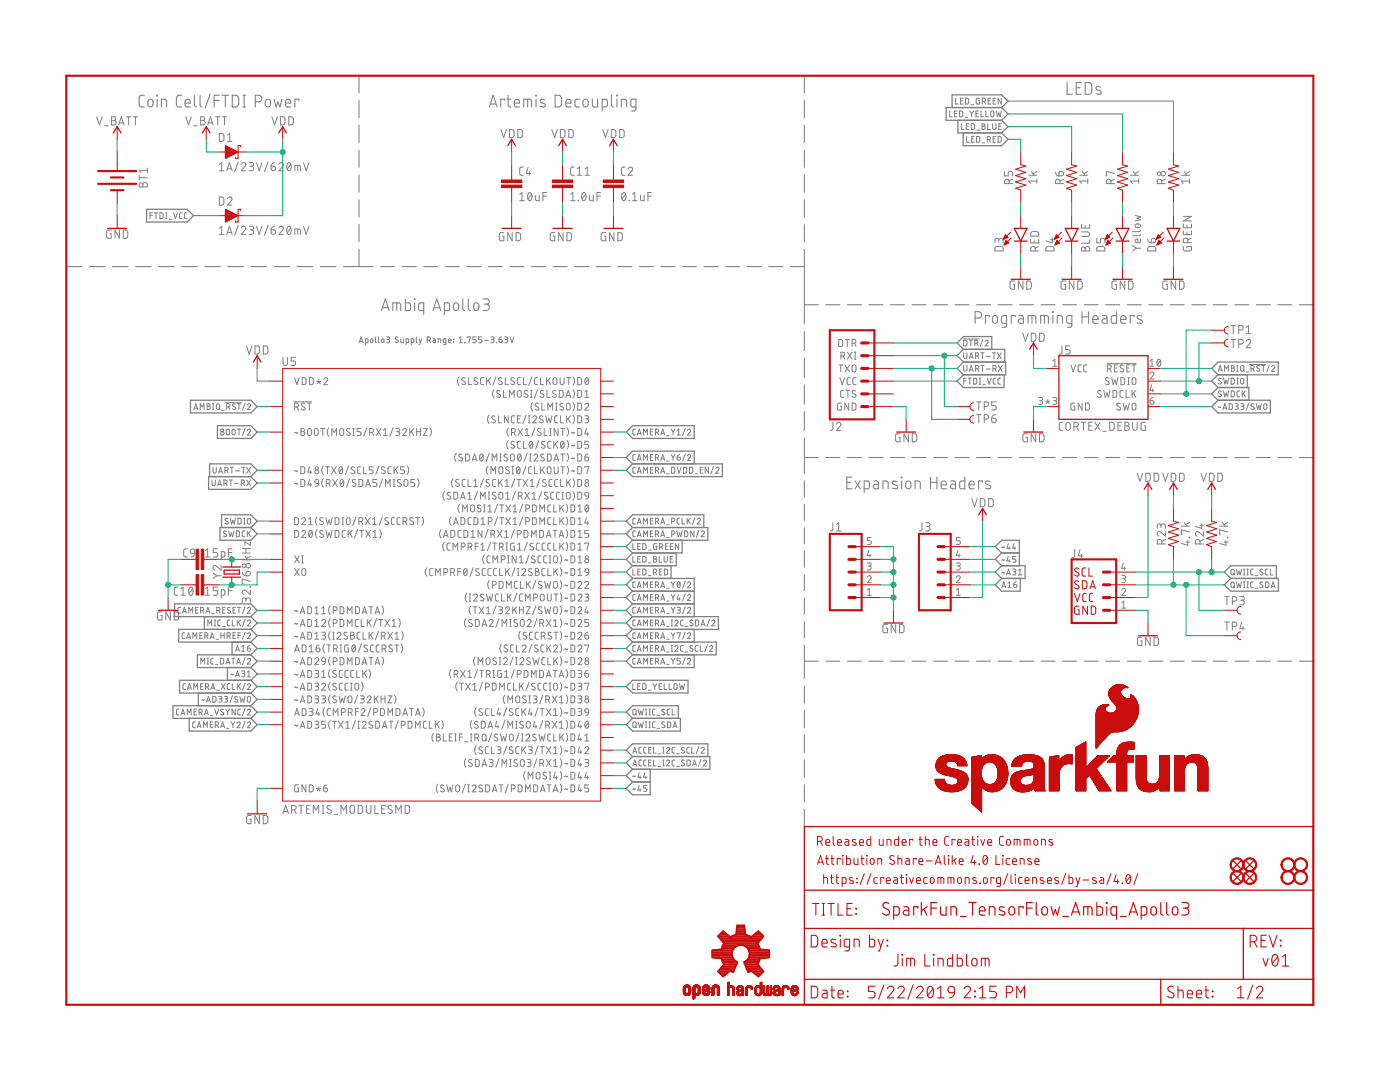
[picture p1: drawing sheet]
<svg xmlns="http://www.w3.org/2000/svg" width="279mm" height="216mm" viewBox="0 0 279 216" stroke-linecap="round" stroke-linejoin="round" font-family="sans-serif">
<g fill="none" stroke="#808080" stroke-width=".21">
<path d="M28.8 19h-.7l-.3 .5 .1 1.6 .2 .2 .7 .1M29.6 20l.5-.2a.87 .87 0 0 1 .2 1.5h-.4l-.4-.3zM31.3 19l.1 .1zM31.3 19.8v1.6M36.2 19h-.7l-.3 .5 .1 1.6 .3 .2 .6 .1M38.8 19v2l.1 .2 .3 .2M39.9 19v2.1l.4 .3M42 18.8l-1.1 2.8M43.8 19h-1.1v2.4M44.3 19h1.3M45 19v2.4M46.4 19h.8l.4 .5v1.4l-.4 .4-.8 .1z"/>
<path d="M48.5 19h.5M48.7 19v2.4M53.1 20l.5-.2a.86 .86 0 0 1 0 1.5h-.4l-.2-.3zM54.7 19.8l.4 1.6 .4-1.1 .4 1.1 .4-1.6M71.6 15.1v3.5M101.2 19.8h.7M101.4 19v2l.1 .2 .4 .2M105.3 19.8v1.6M106.9 19l.1 .1zM107 19.8v1.6M108.7 19.9l-.8-.1-.1 .4 .2 .2 .8 .4v.4a.87 .87 0 0 1-1 0M110.8 19h.8l.5 .5v1.4l-.5 .4-.8 .1z"/>
<path d="M115.7 19.8h-.7l-.3 .4 .2 1 .8 .2M116.5 20l.4-.2a.87 .87 0 0 1 .2 1.5h-.3l-.4-.3zM118.2 19.8v1.2l.1 .2 .3 .2h.7v-1.6M122 19v2l.2 .2 .2 .2M123.1 19l.1 .1zM123.1 19.8v1.6M160.5 15.1v3.5M213 16.5v2.3h1M214.8 17.5h.8M215.8 16.5h-1v2.3h1M216.6 16.5a1.16 1.16 0 0 1 1.2 .2l.1 .4-.1 1.4a1.16 1.16 0 0 1-1.2 .3zM219.6 17.4l-.5-.1-.4 .2 .1 .3 .9 .4v.5a.82 .82 0 0 1-1 0"/>
<path d="M32.2 21.4v-1.6h.7l.3 .2 .1 1.4M36.9 20.6h1.1a.54 .54 0 0 0-.4-.8 .54 .54 0 0 0-.7 .5l.2 .9 .9 .2M42.7 20h1.1M48.5 21.4h.5M50.9 20.3a1.16 1.16 0 0 0 1.2-.3l.2-.3-.2-.4a1.16 1.16 0 0 0-1.2-.3v2.4M57 20.6h1a.54 .54 0 0 0-.3-.8 .54 .54 0 0 0-.7 .5l.1 .9 .9 .2M59.6 20v-.2h-.7v1.6M71.6 20v3.5M71.6 25v3.4M71.6 30v3.4M71.6 34.9v3.5M71.6 39.9v3.4"/>
<path d="M97.6 21.4l.8-2.4 .8 2.4M97.8 20.8h1.2M100.7 20v-.2h-.8v1.6M102.6 20.6h1.1a.54 .54 0 0 0-.4-.8 .54 .54 0 0 0-.7 .5l.1 .9 1 .2M104.5 21.4v-1.6h1.2l.3 .1 .1 1.5M112.9 20.6h1.1a.54 .54 0 0 0-.4-.8 .54 .54 0 0 0-.7 .5l.2 .9 .9 .2M120.2 21.4h.6l.4-.3v-.9l-.2-.4h-.8v2.3M124 21.4v-1.6h.7l.3 .2v1.4M126.9 21.4h-.6l-.4-.3v-1.1l.2-.2h.8v1.9l-.2 .4h-.7M160.5 20v3.5M160.5 25v3.4M160.5 30v3.4"/>
<path d="M160.5 34.9v3.5M160.5 39.9v3.4M13.2 53.2h3.1M17.8 53.2h3.2M22.4 53.2h3.1M27.1 53.2h3.1M31.7 53.2h3.1M36.3 53.2h3.1M40.9 53.2h3.1M45.5 53.2h3.1M50.1 53.2h3.1M54.7 53.2h3.1"/>
<path d="M59.3 53.2h3.1M63.9 53.2h3.1M68.5 53.2h5.9M71.6 44.8v3.4M71.6 49.7v3.5M75.9 53.2h2.8M80.2 53.2h2.9M80.9 59.6v2.4h.8l.2-.3v-1l-.2-.2-.8-.1M82.7 59.6l.1 .2zM84.6 53.2h2.8M88.9 53.2h2.8M92.4 59.6v2l.1 .3 .3 .1"/>
<path d="M93.2 53.2h2.8M93.5 59.6v2.1l.4 .3M96.4 59.6h.7a.52 .52 0 0 1 .6 .6 .52 .52 0 0 1-.6 .5h-.5M97.5 53.2h2.8M101.8 53.2h2.8M106.1 53.2h2.8M110.4 53.2h2.8M114.7 53.2h2.8M119 53.2h2.8M123.3 53.2h2.8M127.6 53.2h2.8M131.9 53.2h2.8"/>
<path d="M136.2 53.2h2.8M140.5 53.2h2.8M144.8 53.2h2.8M149.1 53.2h2.8M153.4 53.2h2.8M157.7 53.2h2.8M160.5 44.8v3.4M160.5 49.7v14.9M76.1 62l.8-2.4 .8 2.4M76.3 61.4h1.2M78.4 62v-1.6l1.4 .1 .2 .3v1.2M79.2 60.4v1.6"/>
<path d="M82.7 60.4v1.6M84.6 62h-.8l-.2-.3-.1-.9 .3-.3 .8-.1v2.4M86.4 62l.8-2.4 .8 2.4M86.6 61.4h1.2M88.7 62h.8l.2-.3v-1l-.2-.2-.8-.1v2.4M90.6 60.6l.5-.2a.92 .92 0 0 1 .2 1.5l-.4 .1-.3-.2-.1-.3zM94.7 60.6l.4-.2a.92 .92 0 0 1 .2 1.5l-.3 .1-.3-.2-.2-.3zM97 60.7a.65 .65 0 0 1 .6 .6 .65 .65 0 0 1-.6 .7h-.6M160.5 66.1v3.9M160.5 71.5v3.8M160.5 76.8v3.8M160.5 60.8h2.8"/>
<path d="M164.8 60.8h2.8M169.1 60.8h2.8M173.4 60.8h2.8M177.7 60.8h2.8M182 60.8h2.8M186.3 60.8h2.8M190.6 60.8h2.8M194.6 63.5h.7a.65 .65 0 0 0 .6-.7 .65 .65 0 0 0-.6-.6h-.7v2.3M194.9 60.8h2.8M197.4 63.2v-.2h-.7v1.5M198.2 63.2l.5-.2a.92 .92 0 0 1 .1 1.5h-.3l-.3-.2-.1-.3zM199.2 60.8h2.8"/>
<path d="M200.9 64.5h-.8l-.2-.2v-.9l.2-.4h.8v1.9l-.2 .4h-.7M202.6 63.2v-.2h-.8v1.5M203.3 63h.7l.2 .2v1.3h-.5a.46 .46 0 0 1-.5-.4 .46 .46 0 0 1 .5-.5h.5M203.5 60.8h2.8M205.2 64.5v-1.5l1.4 .1 .1 1.4M206 63v1.5M207.7 64.5v-1.5l1.4 .1 .1 1.4M207.8 60.8h2.8M208.4 63v1.5M210.1 62.2l.1 .1zM210.1 63v1.5M211 64.5v-1.5l.9 .1 .1 .3v1.1"/>
<path d="M212.1 60.8h2.8M213.9 64.5h-.8l-.2-.2v-.9l.2-.4h.8v1.9l-.2 .4h-.7M215.9 62.2v2.3M215.9 63.2h1.4M216.4 60.8h2.8M217.3 62.2v2.3M218.1 63.8h1a.55 .55 0 0 0-.3-.8 .55 .55 0 0 0-.7 .5l.1 .9 .9 .1M220 63h.7l.2 .2v1.3h-.5a.46 .46 0 0 1-.5-.4 .46 .46 0 0 1 .5-.5h.5M220.7 60.8h2.8M222.8 62.2v2.3h-.8l-.2-.2v-1.1l.2-.2h.8M223.7 63.8h1a.55 .55 0 0 0-.3-.8 .55 .55 0 0 0-.7 .5l.1 .9 .9 .1M225 60.8h2.8"/>
<path d="M226.3 63.2v-.2h-.7v1.5M227.8 63.1l-.7-.1-.2 .4 1 .6v.4a.87 .87 0 0 1-1 0M229.3 60.8h2.8M233.6 60.8h2.7M237.8 60.8h2.8M242.1 60.8h2.8M246.4 60.8h2.8M250.7 60.8h2.8M255 60.8h2.8M259.3 60.8h2.8M160.5 82.1v3.9M160.5 87.5v7"/>
<path d="M160.5 96v3.1M160.5 91.3h2.8M164.8 91.3h2.8M169 96.2h.8M169.1 91.3h2.8M170 95.2h-1v2.3h1M170.6 96l1.1 1.5M171.7 96l-1.1 1.5M172.5 97.5h.8l.2-.2v-1.1l-.2-.2h-.8v2.3M173.4 91.3h2.8M174.4 96h.7l.2 .2v1.3h-.6a.46 .46 0 0 1-.4-.4 .46 .46 0 0 1 .4-.5h.6M176.2 97.5v-1.5h.7l.3 .2v1.3"/>
<path d="M177.7 91.3h2.8M179 96.1a.56 .56 0 0 0-.9 .1l.1 .3 .9 .5v.4a.87 .87 0 0 1-1 0M179.9 95.2l.1 .1zM179.9 96v1.5M180.9 96.2l.5-.2a.92 .92 0 0 1 .1 1.5h-.3l-.4-.3zM182 91.3h2.8M182.6 97.5v-1.5h.7l.3 .2 .1 1.3M185.7 96.2h1.3M185.7 95.2v2.3M186.3 91.3h2.8M187 95.2v2.3M187.8 96.8h1.1a.54 .54 0 0 0-.4-.8 .54 .54 0 0 0-.7 .5l.2 .9 .9 .1"/>
<path d="M189.8 96h.6l.3 .4v1.1h-.6a.46 .46 0 0 1-.4-.4 .46 .46 0 0 1 .4-.5h.6M190.6 91.3h2.8M192.6 95.2v2.3h-.8l-.3-.3 .1-1 .3-.2h.7M193.4 96.8h1a.54 .54 0 0 0-.3-.8 .54 .54 0 0 0-.7 .5l.1 .9 .9 .1M194.9 91.3h2.8M196.1 96.2v-.2h-.8v1.5M197.6 96.1a.59 .59 0 0 0-.9 .1v.3l1 .5v.4a.82 .82 0 0 1-1 0M199.2 91.3h2.8M203.5 91.3h2.8M207.8 91.3h2.8M212.1 91.3h2.8M216.4 91.3h2.8"/>
<path d="M220.7 91.3h2.8M225 91.3h2.8M229.3 91.3h2.8M233.6 91.3h2.7M237.8 91.3h2.8M242.1 91.3h2.8M246.4 91.3h2.8M250.7 91.3h2.8M255 91.3h2.8M259.3 91.3h2.8M160.5 100.6v3.2M160.5 105.3v3.2"/>
<path d="M160.5 110v3.2M160.5 114.7v3.2M160.5 119.4v3.2M160.5 124.1v3.1M160.5 128.7v6.7M160.5 136.9v3.4M160.5 131.9h2.8M164.8 131.9h2.8M169.1 131.9h2.8M173.4 131.9h2.8M177.7 131.9h2.8M182 131.9h2.8"/>
<path d="M186.3 131.9h2.8M190.6 131.9h2.8M194.9 131.9h2.8M199.2 131.9h2.8M203.5 131.9h2.8M207.8 131.9h2.8M212.1 131.9h2.8M216.4 131.9h2.8M220.7 131.9h2.8M225 131.9h2.8M229.3 131.9h2.8M233.6 131.9h2.7"/>
<path d="M237.8 131.9h2.8M242.1 131.9h2.8M246.4 131.9h2.8M250.7 131.9h2.8M255 131.9h2.8M259.3 131.9h2.8M160.5 141.8v3.4M160.5 146.7v3.4M160.5 151.6v3.5M160.5 156.6v3.4M160.5 161.5v3.4"/>
</g>
<g fill="none" stroke="#808080" stroke-width=".2">
<path d="M190.7 19.6v1.2h.5M192.2 19.6h-.5v1.2h.5M192.7 19.6h.4l.2 .2v.6l-.2 .3-.4 .1zM195.5 19.6l-.7 .1 .1 1 .6 .1v-.7h-.2M197.7 19.6h-.5v1.2h.5M198.7 19.6h-.5v1.2h.5M199.8 19.6v1.2l-.6-1.2v1.2M19.3 23.3l.5 1.6 .6-1.6M20.9 25.1h.7M22.3 23.3h.4a.36 .36 0 0 1 .4 .4 .36 .36 0 0 1-.4 .3 .46 .46 0 0 1 .5 .5 .46 .46 0 0 1-.5 .4h-.4zM22.3 24h.4M23.7 24.9l.5-1.6 .6 1.6"/>
<path d="M23.8 24.5h.8M25.2 23.3h.9M25.7 23.3v1.6M26.6 23.3h.9M27 23.3v1.6M27.8 35v.9M27.8 35.5h1.6M27.9 36.6l.4-.1 .2 .4a.44 .44 0 0 1 .5-.5 .44 .44 0 0 1 .4 .5v.4h-1.6zM28.5 36.9v.4M29.4 33.5v1M29.4 34h-1.6l.4 .5M37.1 23.3l.5 1.6 .6-1.6"/>
<path d="M38.7 25.1h.7M40 23.3h.5a.36 .36 0 0 1 .4 .4 .36 .36 0 0 1-.4 .3 .46 .46 0 0 1 .5 .5 .46 .46 0 0 1-.5 .4h-.5zM40 24h.5M41.4 24.9l.6-1.6 .5 1.6M41.6 24.5h.8M43 23.3h.9M43.5 23.3v1.6M43.8 26.6h.6l.2 .3 .1 .9-.3 .4h-.6zM43.8 39.3h.6l.2 .3 .1 .9-.3 .4h-.6zM43.8 32.8l.4-.4v1.7M43.8 34.1h.9M44.3 23.3h1"/>
<path d="M44.8 23.3v1.6M45.3 34.1l.5-1.7 .5 1.7M45.4 33.7h.8M45.4 39.7a.44 .44 0 0 1 .6-.4 .44 .44 0 0 1 .2 .7l-.8 .9h.9M45.4 28.2h.9M45.4 27l.4-.4v1.6M47.6 32.3l-.8 1.9M48.2 32.8a.44 .44 0 0 1 .6-.3 .44 .44 0 0 1 .1 .7l-.7 .9h.9M49.7 32.4h.6a.36 .36 0 0 1 .3 .4 .36 .36 0 0 1-.3 .4h-.4M50.2 33.2a.46 .46 0 0 1 .4 .4 .46 .46 0 0 1-.4 .5h-.5M51.2 32.4l.5 1.7 .6-1.7M53.5 32.3l-.7 1.9"/>
<path d="M54.1 33.2h.5a.45 .45 0 0 1 .4 .5 .45 .45 0 0 1-.5 .4 .45 .45 0 0 1-.4-.5zM54.3 23.3l.5 1.6 .6-1.6M54.8 32.4l-.6 .3-.1 .5M55.7 32.8a.44 .44 0 0 1 .6-.3 .44 .44 0 0 1 .1 .7l-.7 .9h.9M56 23.3h.6l.2 .3 .1 .9-.3 .4h-.6zM57.4 32.6l.3-.2a.97 .97 0 0 1 0 1.7 1.02 1.02 0 0 1-.3-1.5zM57.6 23.3l.8 .1a1.33 1.33 0 0 1 .1 1.3l-.2 .2h-.7zM58 32.8l-.7 .9M58.8 34.1v-1.1l1.1 .1v1M59.4 33v1.1M60.6 32.4l.5 1.7 .6-1.7M100 25.8l.5 1.7 .6-1.7"/>
<path d="M101.7 25.8l.7 .2a1.33 1.33 0 0 1 .2 1.2l-.3 .2-.6 .1zM103.4 25.8l.6 .1 .2 .2v1.1l-.2 .2-.6 .1zM103.7 38.8l.5-.4v1.6M104.4 33.3l-.5 .1-.2 .3v1l.2 .2 .5 .1M105.4 33.3l-.4 1.3h.9M105.5 38.5l.2-.1a.95 .95 0 0 1 0 1.6 1 1 0 0 1-.2-1.5zM105.7 34.2v.8M106.1 38.8l-.7 .9M106.9 39v.9l.2 .1h.5v-1M108.4 39.1h.7M109.1 38.4h-.7v1.6M110.1 25.8l.6 1.7 .5-1.7"/>
<path d="M111.8 25.8l.8 .2a1.33 1.33 0 0 1 .1 1.2l-.2 .2-.7 .1zM113.5 25.8l.6 .1 .3 .2v1.1l-.3 .2-.6 .1zM113.9 38.8l.4-.4v1.6M114.6 33.3l-.5 .1-.2 .3v1l.2 .2 .5 .1M115.2 35h.9M115.2 33.7l.4-.4v1.7M115.4 40h.1zM116.3 38.5l.2-.1a.97 .97 0 0 1 0 1.6 1.02 1.02 0 0 1-.2-1.5zM116.8 35h.8M116.8 33.7l.4-.4v1.7M116.9 38.8l-.7 .9M117.7 39v.9l.2 .1h.5v-1"/>
<path d="M119.1 39.1h.8M119.9 38.4h-.8v1.6M120.3 25.8l.5 1.7 .6-1.7M122 25.8l.8 .2a1.33 1.33 0 0 1 .1 1.2l-.3 .2-.6 .1zM123.7 25.8l.6 .1 .2 .2v1.1l-.2 .2-.6 .1zM124.2 38.5l.3-.1a.95 .95 0 0 1 0 1.6 1.04 1.04 0 0 1-.3-1.5zM124.8 33.3l-.6 .1-.2 .3 .1 1 .1 .2 .6 .1M124.8 38.8l-.7 .9M125.3 33.7a.44 .44 0 0 1 .7-.3 .44 .44 0 0 1 .1 .7l-.8 .9h.9M125.5 40h.1zM126.2 38.8l.5-.4v1.6M127.8 39v.9l.3 .1h.4v-1"/>
<path d="M129.3 39.1h.7M130 38.4h-.7v1.6M189.5 22.1v1.2h.5M190.5 22.6h.4M191 22.1h-.5v1.2h.5M191.5 22.1l.4 .1 .2 .1 .1 .7-.3 .3h-.4zM191.7 20.1h.4M191.9 24.7v1.1h.5M192.6 23.4h.5M192.8 25.2h.4M192.9 27.2v1.2h.5M193.4 24.7h-.6v1.1h.6"/>
<path d="M193.5 22.1l.4 .6M193.8 20.9h.5M193.8 24.7h.5l.2 .2v.8l-.2 .1h-.5zM193.9 22.7v.6M193.9 27.7h.4M194.3 22.1l-.4 .6M194.4 27.2h-.5v1.2h.5M194.8 22.6h.4M194.9 27.2h.4l.2 .2v.8l-.2 .2h-.4zM195 26h.5M195.3 22.1h-.5v1.2h.5M195.8 22.1v1.2h.5"/>
<path d="M196 24.7h.4l.2 .2-.1 .2-.2 .1 .3 .2-.2 .4h-.4zM196 25.2h.3M196 28.5h.5M196 20.3l.6-.2 .1-.2-.2-.3h-.5v1.2M196.4 20.3l.3 .5M196.7 22.1v1.2h.6M197 27.9l.6-.2v-.4l-.6-.1v1.2M197.1 24.7v1.1h.5M197.2 20.1h.4M197.4 27.9l.3 .5M197.8 22.2l.3-.1 .3 .4v.5l-.3 .3-.3-.1-.1-.2zM198.1 24.7v.8l.3 .3 .3-.1 .1-1"/>
<path d="M198.2 27.7h.4M198.2 20.1h.4M198.7 27.2h-.5v1.2h.5M198.8 22.1l.3 1.2 .2-.8 .3 .8 .2-1.2M199.2 27.2h.4l.2 .2v.8l-.2 .2h-.4zM199.3 25.2h.4M199.8 24.7h-.5v1.1h.5M200.5 34.2v.9h.7v-.6a.45 .45 0 0 1 .5-.3 .45 .45 0 0 1 .4 .3v.6M201.4 36.6v-.4a.46 .46 0 0 0-.5-.4 .46 .46 0 0 0-.4 .4v.4h1.6M202.1 35.8l-.7 .3M205.3 35h1.6M205.8 34.2l.6 .8"/>
<path d="M206.9 36.1h-1.6l.4 .5M206.9 35.7v.9M206.9 34.2l-.7 .4M210.6 34.4l.1 .2a.66 .66 0 0 0 .6 .5M211.5 34.3a.47 .47 0 0 1 .7 .1 .47 .47 0 0 1-.4 .7h-.5zM211.5 36.6v-.4a.46 .46 0 0 0-.4-.4 .46 .46 0 0 0-.5 .4v.4h1.7M212.3 35.8l-.8 .3M215.5 35h1.6M216 34.2l.5 .8M217.1 36.1h-1.6l.3 .5M217.1 35.7v.9M217.1 34.2l-.8 .4"/>
<path d="M221.7 36.6v-.4a.46 .46 0 0 0-.5-.4 .46 .46 0 0 0-.4 .4v.4h1.6M222.4 34.6l-1.6-.4v.9h.2M222.4 35.8l-.7 .3M225.6 35h1.6M226.2 34.2l.5 .8M227.2 36.1h-1.6l.4 .5M227.2 35.7v.9M227.2 34.2l-.7 .4M231.9 36.6v-.4a.46 .46 0 0 0-.5-.4 .46 .46 0 0 0-.5 .4v.4h1.7M232.6 35.8l-.7 .3M235.8 35h1.6M236.3 34.2l.6 .8"/>
<path d="M237.4 36.1h-1.6l.3 .5M237.4 35.7v.9M237.4 34.2l-.8 .4M22.2 45.9h-.7l-.2 .2v1.1l.2 .3h.7v-.9h-.3M23.8 45.9v1.6l-.9-1.6v1.6M24.6 45.9l.6 .1 .3 .2v.9l-.3 .4h-.6zM29.9 43h.6M30.5 42.5h-.6v1.1M30.8 42.5h.7M31.1 42.5v1.1M31.9 42.5h.5l.1 .2 .1 .6-.2 .3h-.5zM33.1 42.5h.2"/>
<path d="M33.1 43.6h.2M33.2 42.5v1.1M33.7 43.8h.5M34.6 42.5l.4 1.1 .4-1.1M36.3 42.5h-.3l-.2 .2 .1 .8 .4 .1M37.3 42.5h-.4l-.1 .2v.8l.5 .1M43.8 46.8h.9M43.8 45.5l.4-.4v1.7M45.3 46.8l.5-1.7 .5 1.7M45.4 46.4h.8M47.6 45l-.8 1.9M48.2 45.5a.44 .44 0 0 1 .6-.3 .44 .44 0 0 1 .1 .7l-.7 .9h.9"/>
<path d="M49.7 45.1h.6a.36 .36 0 0 1 .3 .4 .36 .36 0 0 1-.3 .4h-.4M50.2 45.9a.46 .46 0 0 1 .4 .4 .46 .46 0 0 1-.4 .5h-.5M51.2 45.1l.5 1.7 .6-1.7M53.5 45l-.7 1.9M54.1 45.9h.5a.45 .45 0 0 1 .4 .5 .45 .45 0 0 1-.5 .4 .45 .45 0 0 1-.4-.5zM54.8 45.1l-.4 .2-.3 .6M55.7 45.5a.44 .44 0 0 1 .6-.3 .44 .44 0 0 1 .1 .7l-.7 .9h.9M57.4 45.3l.3-.2a.97 .97 0 0 1 0 1.7 1.02 1.02 0 0 1-.3-1.5zM58 45.5l-.7 .9M58.8 46.8v-1.1l1.1 .1v1M59.4 45.7v1.1M60.6 45.1l.5 1.7 .6-1.7"/>
<path d="M100.6 46.4h-.7l-.2 .2 .1 1.3 .8 .1v-.9h-.3M102.2 46.4v1.6l-.9-1.6v1.6M103 46.4l.6 .1 .3 .2v1.1l-.3 .2h-.6zM103.7 40h.9M110.7 46.4h-.7l-.2 .2 .1 1.3 .8 .1v-.9h-.3M112.4 46.4v1.6l-.9-1.6v1.6M113.2 46.4l.6 .1 .2 .2v1.1l-.2 .2h-.6zM113.9 40h.9M120.9 46.4h-.7l-.2 .2v1.1l.2 .3h.7v-.9h-.3M122.5 46.4v1.6l-.9-1.6v1.6M123.3 46.4l.6 .1 .3 .2v.9l-.3 .4h-.6zM126.2 40h.9"/>
<path d="M198.7 49.3l.3-.1h.9l.3 .2v.7h-1.6zM199.3 48a.44 .44 0 0 1 .4-.4 .44 .44 0 0 1 .5 .4v.5M199.3 48.3v-.4a.37 .37 0 0 0-.4-.3 .37 .37 0 0 0-.3 .3v.6M202.5 56.1h-.7l-.2 .2v1l.2 .4h.7v-.9h-.3M204.2 56.1v1.6l-1-1.6v1.6M204.9 56.1h.6l.3 .2v.9l-.3 .5h-.6zM205.7 47.8v.7h1.6v-.7M205.8 46.3l.3-.1h.9l.3 .3v.6h-1.6zM206.4 47.9v.6M206.6 50.1v-.5a.46 .46 0 0 0-.5-.4 .46 .46 0 0 0-.4 .4v.5h1.6M207.3 49.2l-.7 .3M208.9 49.3l.3-.1h.9l.2 .2 .1 .7h-1.7z"/>
<path d="M209.6 47.8h.8M210 47.6v.9l-1.3-.4M212.6 56.1h-.6l-.2 .2v1l.2 .4h.6v-.9h-.2M214.3 56.1v1.6l-.9-1.6v1.6M215.1 56.1h.6l.2 .2 .1 .9-.3 .5h-.6zM215.8 46.3h1.2a.46 .46 0 0 1 .5 .4 .46 .46 0 0 1-.5 .5h-1.2M215.8 44.8v.7h1.7v-.7M215.9 49.4l.4-.1 .3 .3a.46 .46 0 0 1 .4-.4 .46 .46 0 0 1 .5 .4v.5h-1.7zM216.6 45v.5M216.6 49.6v.5M217.5 47.8v.7h-1.7M218.9 47.6v.9h.7v-.6a.46 .46 0 0 1 .5-.3 .46 .46 0 0 1 .4 .3v.6"/>
<path d="M219 49.3l.4-.1h.8l.3 .2v.7h-1.6zM222.8 56.1h-.7l-.2 .2v1l.2 .4h.7v-.9h-.3M224.5 56.1v1.6l-.9-1.6v1.6M225.2 56.1h.7l.2 .2v.9l-.2 .5h-.7zM226 49l.8 .5M226.5 43l1.1 .3-.7 .2 .7 .3-1.1 .3M226.7 44.8l.6-.1a.37 .37 0 0 1 .3 .4 .37 .37 0 0 1-.3 .3l-.6-.1-.2-.3zM226.8 49.5l-.8 .6M226.8 49.5h.8M227.6 47.7l-.1 .7h-.6a.38 .38 0 0 1-.3-.4 .38 .38 0 0 1 .5-.3v.7M227.6 46.8l-.2 .3h-1.4M227.6 46l-.2 .2h-1.4"/>
<path d="M229 47.7l.3 .6 .5 .2M229.2 49.3l.3-.1h.9l.2 .2 .1 .7h-1.7zM229.9 47.7a.46 .46 0 0 1 .7 .1 .46 .46 0 0 1-.4 .7h-.4zM233 56.1h-.7l-.2 .2 .1 1.3 .8 .1v-.9h-.3M234.6 56.1v1.6l-.9-1.6v1.6M235.4 56.1h.6l.3 .2v.9l-.3 .5h-.6zM236.2 49.2v.6l.2 .2 1 .1 .4-.3v-.6h-.9v.2M236.2 44.7v.7h1.6v-.7M236.2 46.1v.7h1.6v-.7M236.2 43.2h1.6l-1.6 .9h1.6M236.9 44.9v.5M236.9 46.2v.6"/>
<path d="M237.1 48.4v-.5a.46 .46 0 0 0-.5-.4 .46 .46 0 0 0-.4 .4v.5h1.6M237.8 47.5l-.7 .4M49.2 69l.5 1.7 .6-1.7M50.9 69h.6l.3 .3v.9l-.3 .4-.6 .1zM52.6 69h.6l.2 .3 .1 .9-.3 .4-.6 .1zM56.5 71.3v1.2a.46 .46 0 0 0 .4 .4 .46 .46 0 0 0 .5-.4v-1.2M58.8 75.4l.5 1.4 .4-1.4M59 71.3h-.9v.7h.5a.45 .45 0 0 1 .4 .5 .45 .45 0 0 1-.4 .4h-.5M60.3 75.4h.5l.2 .2v.9l-.2 .2-.5 .1zM61.8 75.4h.5l.2 .2v.9l-.2 .2-.5 .1zM63.2 76.1l.4 .1M63.6 75.7v.5"/>
<path d="M63.6 76.2l.3 .4M63.6 76.2l-.3 .4M64 76.1l-.4 .1M64.6 75.7a.39 .39 0 0 1 .6-.3 .39 .39 0 0 1 .1 .6l-.7 .8h.8M71.7 68.4l.4-1.2 .4 1.2M71.8 68.1h.6M72.9 68.4l.5-.1v-.7h-.5v1.2M73.9 67.8l.2-.2 .3 .2-.1 .5-.4-.1zM74.9 67.2v1l.2 .2M75.5 67.2v1l.2 .2M76.2 67.7l.3-.1 .1 .2v.4l-.1 .2-.3-.2zM77.1 67.2h.5l.2 .2-.2 .3h-.3"/>
<path d="M77.4 67.7l.3 .2 .1 .2-.2 .2-.5 .1M79.4 67.3l-.4-.1-.1 .3 .5 .4a.29 .29 0 0 1 0 .4 .29 .29 0 0 1-.4 0l-.2-.1M80 67.6v.6l.2 .2h.3v-.8M81 68.4l.5-.1v-.7h-.5v1.2M82.1 68.4l.5-.1-.1-.7h-.4v1.2M83.1 67.2v1l.2 .2M83.6 67.6l.3 .8M84.2 67.6l-.4 1.2h-.2M85.3 67.9l.4-.1 .2-.2-.1-.3-.5-.1v1.2M85.6 67.9l.3 .5M86.4 67.6h.4l.1 .2v.6l-.4-.1-.1-.2 .5-.2M87.4 68.4v-.8l.5 .1 .1 .7"/>
<path d="M89 68.4l-.5-.1 .1-.7h.4v1l-.1 .1-.4 .1M89.5 68h.5a.28 .28 0 0 0-.2-.4 .28 .28 0 0 0-.3 .3v.4l.5 .1M90.5 67.8h.1M90.5 68.2h.1M91.6 75.2l-.3 .9 .3 .8M91.7 68.4h.6M91.7 67.5l.3-.3v1.2M92.7 68.4h.1M92.8 75.5l-.4-.1-.2 .3 .7 .6a.39 .39 0 0 1-.3 .5 .39 .39 0 0 1-.5-.2M93.2 67.4v-.2h.7l-.3 1.2M93.5 75.4v1.4h.6M95 67.2h-.6v.5h.4a.34 .34 0 0 1 .2 .4 .34 .34 0 0 1-.2 .3h-.4"/>
<path d="M95.3 75.5l-.2-.1a.33 .33 0 0 0-.4 .1 .33 .33 0 0 0 .1 .4l.4 .3a.35 .35 0 0 1 0 .5 .35 .35 0 0 1-.5 0l-.1-.1M96.2 67.2h-.7v.5h.4a.34 .34 0 0 1 .3 .4 .34 .34 0 0 1-.3 .3h-.4M96.5 75.4h-.4l-.2 .3v.9l.2 .1 .4 .1M96.7 67.9h.8M97.1 75.4v1.4M97.4 75.9l.5 .9M97.9 75.4l-.8 .8M98 67.2h.5l.1 .2-.1 .3h-.4M98.3 67.7l.3 .3v.3l-.6 .1M98.6 77.7l-.3 .9 .3 .8M99 75.2l-.6 1.7M99.1 68.4h.1"/>
<path d="M99.6 67.7h.3a.32 .32 0 0 1 .3 .4 .32 .32 0 0 1-.3 .3 .32 .32 0 0 1-.3-.3zM99.8 78l-.2-.1a.33 .33 0 0 0-.4 .1 .33 .33 0 0 0 .1 .5l.4 .2a.35 .35 0 0 1 .1 .5 .35 .35 0 0 1-.5 0l-.2-.1M100.1 67.2l-.4 .2-.1 .3M100.2 75.5l-.5-.1-.2 .3 .7 .6a.39 .39 0 0 1-.2 .5 .39 .39 0 0 1-.5-.2M100.5 77.9v1.4h.6M100.7 67.2h.5l.1 .2-.1 .3h-.4M100.8 75.4v1.4h.7M101 67.7l.3 .2v.2l-.1 .2-.5 .1M101.7 79.3v-1.4l.5 .8 .4-.8v1.4M101.8 67.2l.4 1.2 .4-1.2M102.6 75.5l-.1-.1a.33 .33 0 0 0-.5 .1 .33 .33 0 0 0 .1 .4l.5 .3a.35 .35 0 0 1 0 .5 .35 .35 0 0 1-.5 0l-.2-.1M103.4 78l.3-.1 .2 .1 .1 .9a.39 .39 0 0 1-.4 .4 .39 .39 0 0 1-.3-.4z"/>
<path d="M103.9 75.4h-.5l-.1 .3v.9l.1 .1 .5 .1M104.5 75.4v1.4h.6M105.3 78l-.2-.1a.33 .33 0 0 0-.4 .1 .33 .33 0 0 0 .1 .5l.4 .2a.35 .35 0 0 1 0 .5 .35 .35 0 0 1-.5 0l-.1-.1M105.9 79.3h.3M105.9 77.9h.3M106 77.9v1.4M106.2 75.2l-.7 1.7M107.3 75.4h-.4l-.2 .3v.9l.2 .1 .4 .1M107.3 77.7l-.6 1.7M107.9 75.4v1.4h.6M108.5 78l-.2-.1a.33 .33 0 0 0-.4 .1 .33 .33 0 0 0 .1 .5l.4 .2a.35 .35 0 0 1 0 .5 .35 .35 0 0 1-.5 0l-.1-.1M109.1 75.4v1.4"/>
<path d="M109.2 77.9v1.4h.6M109.4 75.9l.5 .9M109.9 75.4l-.8 .8M110.5 75.5l.3-.1 .2 .1 .1 .9a.38 .38 0 0 1-.3 .4 .38 .38 0 0 1-.4-.4zM110.9 78a.35 .35 0 0 0-.5-.1 .35 .35 0 0 0 0 .6l.5 .2a.35 .35 0 0 1 0 .5 .35 .35 0 0 1-.5 0l-.2-.1M111.6 77.9h.5l.3 .2v.8l-.3 .4h-.5zM111.8 75.4v1a.39 .39 0 0 0 .4 .4 .39 .39 0 0 0 .4-.4v-1M112.9 79.3l.5-1.4 .5 1.4M113.1 79h.7M113.1 75.4h.8M113.5 75.4v1.4M114.3 75.2l.4 .9-.4 .8"/>
<path d="M114.3 77.7l.4 .9-.4 .8M115.3 75.4h.5l.3 .2v.9l-.3 .2-.5 .1zM115.3 77.9h.5l.3 .2v1l-.3 .2h-.5zM116.7 79.3h.8M116.7 78.2l.4-.3v1.4M116.9 75.4h.2a.83 .83 0 0 1 0 1.4 .88 .88 0 0 1-.2-1.4zM117.4 75.7l-.6 .7M167.4 67.7l.5 .1 .2 .2v.9l-.2 .2h-.5zM167.4 72.8h.8M167.6 75.4l.5 1.4 .5-1.4M167.8 72.8v1.4M167.8 71.1h.4a.39 .39 0 0 0 .4-.4 .39 .39 0 0 0-.4-.4h-.4v1.4"/>
<path d="M168.3 71.1l.3 .6M168.4 77.9h-.4l-.2 .3v.9l.2 .2h.4M168.6 72.8l.9 1.4M168.7 67.7h.8M168.8 77.9h.8M169.1 67.7v1.4M169.1 70.3l1 1.4M169.2 77.9v1.4M169.5 72.8l-.9 1.4M169.7 75.4h-.5l-.1 .3v.9l.1 .1 .5 .1M170.1 68.5h.3a.39 .39 0 0 0 .4-.4 .39 .39 0 0 0-.4-.4h-.3v1.4M170.1 70.3l-1 1.4"/>
<path d="M170.2 72.9l.2-.1 .3 .1 .1 .9a.39 .39 0 0 1-.4 .4 .39 .39 0 0 1-.3-.4zM170.5 68.5l.3 .6M170.5 70.3h.3M170.5 71.7h.3M170.7 70.3v1.4M170.8 78l-.2-.1a.33 .33 0 0 0-.5 .1 .33 .33 0 0 0 .1 .5l.5 .2a.35 .35 0 0 1 0 .5 .35 .35 0 0 1-.5 0l-.1-.1M170.8 75.4h-.4l-.2 .3v.9l.2 .1 .4 .1M192.3 67.6h3.1M192.3 72.9v.9l.3 .3 .3-.2 .1-1M192.3 70.4v.8l.3 .3 .3-.1 .1-1M192.3 67.9h.5l.2 .2v.7l-.2 .2h-.5zM192.3 76h.5"/>
<path d="M192.8 75.5h-.5v1.1M193.2 75.5h.6M193.4 67.9h.7M193.4 74.1l.4-1.2 .4 1.2M193.4 71.6l.4-1.2 .4 1.2M193.5 75.5v1.1M193.5 73.8h.6M193.5 71.3h.6M193.8 67.9v1.1M194.3 75.5h.5l.1 .2v.7l-.3 .2h-.3zM194.5 68.5h.5l.2-.3-.1-.2-.6-.1v1.1M194.7 73.6l.6-.2v-.4l-.6-.1v1.2"/>
<path d="M194.7 71l.6-.1v-.4l-.6-.1v1.2M194.9 68.5l.3 .5M195.1 73.6l.2 .5M195.1 71l.2 .6M195.5 75.5h.2M195.5 76.6h.2M195.6 75.5v1.1M195.7 72.9h.7M195.7 70.4h.7M196.1 70.4v1.2M196.1 72.9v1.2M196.1 76.8h.5"/>
<path d="M196.2 67.7l-.6 1.5M196.6 68.1a.32 .32 0 0 1 .4-.2 .32 .32 0 0 1 .1 .5l-.5 .6h.6M196.8 73.6h.8M196.8 71.1h.8M197 75.5l.4 1.1 .4-1.1M198 70.4h.7M198.2 73.6h.4l.2-.3-.1-.3-.5-.1v1.2M198.4 70.4v1.2M198.5 73.6l.3 .5M198.7 75.5h-.3l-.2 .2v.8l.5 .1M199.1 70.4l.7 1.2M199.2 72.9l.8 1.2"/>
<path d="M199.7 75.5h-.4l-.1 .2v.8l.5 .1M199.8 70.4l-.7 1.2M200 72.9l-.8 1.2M204.1 66.5l.5 1.6 .6-1.6M205.8 66.5h.6l.3 .3v.8l-.3 .5h-.6zM207.3 79.3l.6 .1 .2 .2-.2 .3h-.4M207.5 66.5h.6l.2 .3 .1 .8-.3 .5h-.6zM207.7 79.9a.38 .38 0 0 1 .4 .4 .38 .38 0 0 1-.4 .4h-.4M209.1 79.7v.5M210.1 79.3l.6 .1 .2 .2-.2 .3h-.4M210.1 72l.4-.3v1.4M210.1 73.1h.8"/>
<path d="M210.5 79.9a.38 .38 0 0 1 .4 .4 .38 .38 0 0 1-.4 .4h-.4M211.9 69v1.4l-.5 .3M213.6 69h-1v.7h.6a.46 .46 0 0 1 .4 .5 .46 .46 0 0 1-.4 .5h-.6M213.7 72.8l.5 1.4 .5-1.4M215.8 72.8h-.5l-.1 .3v.9l.1 .2h.5M216.9 72.8h-.4l-.2 .3v.9l.2 .2h.4M219.7 78a.35 .35 0 0 0-.5-.1 .35 .35 0 0 0 0 .6l.4 .2a.32 .32 0 0 1 .1 .5 .32 .32 0 0 1-.4 .1l-.3-.2M220.3 77.9l.3 1.4 .3-.9 .3 .9 .3-1.4M220.9 72.6h5.9M221 73.6h.4a.39 .39 0 0 0 .4-.4 .39 .39 0 0 0-.4-.4h-.4v1.4M221.3 75.5l-.5-.1-.2 .3 .6 .5a.35 .35 0 0 1 .1 .5 .35 .35 0 0 1-.6 0l-.1-.1M221.5 73.6l.3 .6"/>
<path d="M221.9 75.4l.3 1.4 .3-1 .3 1 .3-1.4M222.1 77.9h.6l.2 .2v1l-.2 .2h-.6zM222.4 73.4h.5M223 72.8h-.6v1.4h.6M223.7 75.4h.5l.2 .2 .1 .8-.3 .3-.5 .1zM224.2 77.9h-.5l-.2 .3v.9l.2 .2h.5M224.2 72.9l-.5-.1-.2 .3 .2 .3 .4 .2a.35 .35 0 0 1 .1 .6 .35 .35 0 0 1-.6-.1l-.1-.1M224.7 77.9v1.4h.6M224.9 73.4h.4M225.1 76.8h.3M225.1 75.4h.3M225.2 75.4v1.4"/>
<path d="M225.5 72.8h-.6v1.4h.6M225.9 72.8h.8M225.9 77.9v1.4M226 75.5l.3-.1 .3 .1 .1 .9a.38 .38 0 0 1-.4 .4 .38 .38 0 0 1-.4-.4zM226.2 78.4l.5 .9M226.3 72.8v1.4M226.7 77.9l-.8 .8M229.5 79.9h.5a.39 .39 0 0 1 .3 .5 .39 .39 0 0 1-.4 .3 .39 .39 0 0 1-.4-.4zM229.5 74.5a.39 .39 0 0 1 .6-.2 .39 .39 0 0 1 .1 .6l-.7 .7h.8M229.5 73.1h.8M229.5 72l.4-.3v1.4M229.8 76.8l-.3 1.1h.8"/>
<path d="M230.1 77.6v.6M230.1 79.3l-.5 .3-.1 .3M231.1 71.8l.2-.1a.81 .81 0 0 1 0 1.4 .85 .85 0 0 1-.2-1.3zM231.6 72l-.6 .8M243.1 74.1l.4-1.2 .4 1.2M243.2 73.8h.6M243.7 78.1l-.4-.1-.2 .3 .5 .4a.29 .29 0 0 1 .1 .4 .29 .29 0 0 1-.5 0l-.1-.1M243.7 75.6l-.4-.1-.2 .2 .5 .5a.29 .29 0 0 1 .1 .4 .29 .29 0 0 1-.5 0l-.1-.1M244.2 78l.2 1.2 .3-.8 .3 .8 .2-1.2M244.2 75.5l.2 1.1 .3-.7 .3 .7 .2-1.1M244.4 74.1v-1.2l.4 .7 .4-.7v1.2M245.7 67.8h.9"/>
<path d="M245.7 65h.9M245.7 78h.3l.3 .2v.8l-.1 .1-.5 .1zM245.7 75.5h.3l.3 .2v.7l-.1 .2h-.5zM245.7 72.9h.4l.2 .2-.2 .3 .3 .3-.2 .4h-.5zM245.7 73.4h.4M246.1 65v1.6M246.1 67.8v1.6M246.8 72.9h.3M246.8 74.1h.3M246.9 75.5h.2M246.9 76.6h.2M246.9 72.9v1.2"/>
<path d="M247 75.5v1.1M247.2 65.8h.5a.44 .44 0 0 0 .4-.4 .44 .44 0 0 0-.4-.4h-.5v1.6M247.2 68.6h.5a.44 .44 0 0 0 .4-.4 .44 .44 0 0 0-.4-.4h-.5v1.6M247.4 78h-.4l-.1 .3v.7l.5 .2M247.7 75.5h.3l.2 .1v.9l-.2 .1h-.3l-.1-.3zM247.7 73l.3-.1 .2 .4v.6l-.2 .2-.3-.1-.1-.2zM247.9 78v1.2M248.1 73.8l.3 .3M248.2 78.5l.3 .7M248.5 78l-.6 .7M248.7 74.2h.5M248.7 68.1a.44 .44 0 0 1 .6-.3 .44 .44 0 0 1 .2 .7l-.8 .9h.9"/>
<path d="M248.7 65.3l.5-.3v1.6M248.7 66.6h.9M249.4 72.7h3.2M249.7 73.6l.6-.2v-.4l-.6-.1v1.2M250.1 73.6l.2 .5M251.4 73l-.4-.1-.2 .3 .5 .4a.32 .32 0 0 1-.1 .5 .32 .32 0 0 1-.4-.2M251.8 72.9h.6M252.1 72.9v1.2M253.3 72.8l-.5 1.4M253.8 73.2a.32 .32 0 0 1 .4-.2 .32 .32 0 0 1 .1 .4l-.5 .7h.6M38.7 81.7l.4-1.2 .4 1.2M38.8 81.4h.6"/>
<path d="M40 81.7v-1.2l.3 .7 .4-.7v1.2M41.3 80.5l.6 .1v.4l-.2 .1 .3 .2-.2 .4h-.5zM41.3 81.1h.4M42.3 95.8v.8l.3 .3 .3-.1 .1-1M42.4 80.5h.3M42.4 81.7h.3M42.5 93.2v.9l.3 .3 .3-.2 .1-1M42.5 80.5v1.2M43.3 80.6h.3l.2 .1v.8l-.2 .2-.4-.2zM43.4 96.9l.4-1.1 .4 1.1M43.5 96.7h.6M43.6 94.4l.4-1.2 .4 1.2"/>
<path d="M43.7 81.4l.2 .3M43.7 94.1h.6M44.1 85.6h.3l.3 .2-.3 .3 .3 .3-.2 .4h-.4zM44.1 86.1h.3M44.2 81.9h.6M44.7 96.4l.6-.1v-.4l-.6-.1v1.1M44.9 93.9l.6-.1v-.4l-.6-.2v1.2M45 80.3h3.2M45.1 96.4l.2 .5M45.2 85.8l.2-.2 .4 .2-.1 .9-.3 .1-.2-.2zM45.3 81.2h.4l.2-.3-.1-.2-.5-.2v1.2M45.3 93.9l.2 .5"/>
<path d="M45.6 81.2l.3 .5M45.7 95.8h.7M45.9 93.2h.7M46.1 95.8v1.1M46.3 93.2v1.2M46.4 85.7l.3-.1 .2 .2v.8l-.2 .2-.4-.2zM46.8 96.5h.8M46.9 80.6h-.4l-.1 .2 .5 .4a.29 .29 0 0 1 0 .5 .29 .29 0 0 1-.4-.1h-.1M47 94h.8M47.4 80.5h.6M47.4 85.6h.6M47.7 80.5v1.2"/>
<path d="M47.7 85.6v1.2M48.2 96.4l.5-.1v-.4l-.5-.1v1.1M48.2 93.2h.7M48.5 96.4l.3 .5M48.6 93.2v1.2M48.9 80.4l-.5 1.5M48.9 85.5l-.5 1.4M49.2 95.8l.8 1.1M49.2 93.2l.8 1.2M49.4 80.8a.32 .32 0 0 1 .4-.2 .32 .32 0 0 1 .1 .5l-.5 .6h.6M49.4 85.9a.32 .32 0 0 1 .4-.3 .32 .32 0 0 1 .1 .5l-.5 .7h.6M50 95.8l-.8 1.1"/>
<path d="M50 93.2l-.8 1.2M58.7 80.2h3.5M58.8 81.2h.4a.39 .39 0 0 0 .4-.4 .39 .39 0 0 0-.4-.4h-.4v1.4M59.3 81.2l.3 .6M59.4 93.9l-.1 .2-.4-.2-.1 .2M59.4 96.5l-.1 .1-.4-.1-.1 .1M59.4 86.3l-.1 .1-.4-.1-.1 .1M60 93.1l.6 .1 .2 .2v.7l-.2 .4h-.6zM60 95.7h.6l.2 .2v.8l-.2 .3-.6 .1zM60.1 85.5l.6 .1v.4l-.2 .1a.39 .39 0 0 1 .4 .4 .39 .39 0 0 1-.4 .4h-.4zM60.1 86.1h.4M60.8 80.6a.35 .35 0 0 0-.5-.1 .35 .35 0 0 0 0 .5l.4 .3a.35 .35 0 0 1 .1 .5 .35 .35 0 0 1-.5-.1l-.2-.1"/>
<path d="M61.3 80.4h.8M61.5 85.6l.3-.1 .2 .1 .1 .9a.39 .39 0 0 1-.3 .4 .39 .39 0 0 1-.4-.4zM61.7 80.4v1.4M61.8 93.1l-.3 1.1h.7M61.8 95.7l-.3 1.1h.7M62 93.9v.6M62 96.5v.6M62.8 85.6l.3-.1 .3 .1 .1 .9a.39 .39 0 0 1-.4 .4 .39 .39 0 0 1-.4-.4zM62.9 95.8l.3-.1 .3 .1 .1 .7-.7-.1-.1-.3zM63.6 96.5l-.2 .4-.4 .2M64 85.5h.8M64.4 85.5v1.4"/>
<path d="M64.5 93l-.3 .8 .3 .9M64.5 95.5l-.3 .9 .3 .8M65 93.1h.7M65.1 96.5h.4a.39 .39 0 0 0 .4-.4 .39 .39 0 0 0-.4-.4h-.4v1.4M65.4 93.1v1.4M65.6 96.5l.3 .6M65.6 85.4l-.3 .8 .3 .9M66.2 93.1l.9 1.4M66.2 86.9v-1.4l.5 .8 .5-.8v1.4M66.4 95.7l.9 1.4M67.1 93.1l-.9 1.4M67.3 95.7l-.9 1.4"/>
<path d="M67.8 93.2l.2-.1a.83 .83 0 0 1 0 1.4 .88 .88 0 0 1-.2-1.3zM67.9 85.6l.3-.1 .3 .1 .1 .9a.39 .39 0 0 1-.4 .4 .39 .39 0 0 1-.4-.4zM68 95.8l.2-.1a.83 .83 0 0 1 0 1.4 .88 .88 0 0 1-.2-1.3zM68.3 93.5l-.6 .7M68.6 96l-.7 .8M69.6 93l-.7 1.7M69.8 95.5l-.6 1.7M69.8 85.6l-.4-.1-.2 .3v.2l.5 .3a.38 .38 0 0 1 0 .6 .38 .38 0 0 1-.6-.2M70.4 86.9h.3M70.4 85.5h.3M70.6 85.5v1.4M70.7 93.2h-.4l-.2 .3v.1l.6 .3a.38 .38 0 0 1-.1 .6 .38 .38 0 0 1-.6-.2"/>
<path d="M71 95.8l-.5-.1-.2 .3 .1 .2 .5 .3a.38 .38 0 0 1-.1 .6 .38 .38 0 0 1-.5-.2M71.6 95.7h.6l.2 .2v.9l-.2 .2-.6 .1zM72 93.1l-.5 .1-.1 .3v.8l.1 .2h.5M72.1 85.5h-.8v.6h.4a.4 .4 0 0 1 .4 .4 .4 .4 0 0 1-.4 .4h-.4M72.6 93.1v1.4h.6M73 97.1l.4-1.4 .5 1.4M73.1 96.7h.7M73.2 85.4l-.6 1.7M73.8 86.3h.4a.39 .39 0 0 0 .4-.4 .39 .39 0 0 0-.4-.4h-.4v1.4M74.3 86.3l.3 .6M74.5 93.1h-.8v.6h.4a.4 .4 0 0 1 .4 .4 .4 .4 0 0 1-.4 .4h-.4M75.1 85.5l.9 1.4"/>
<path d="M75.2 95.7h-.8v.6h.5a.4 .4 0 0 1 .3 .4 .4 .4 0 0 1-.3 .4h-.5M75.6 93l-.6 1.7M76 85.5l-.9 1.4M76.3 95.5l-.6 1.7M76.5 86.9h.8M76.5 85.8l.4-.3v1.4M76.8 93.2h-.5l-.2 .3 .6 .4a.38 .38 0 0 1 0 .6 .38 .38 0 0 1-.6-.2M76.9 97.1v-1.4l.5 .8 .5-.8v1.4M78 93.1l-.4 .1-.2 .3v.8l.2 .2h.4M78.4 85.4l-.6 1.7M78.5 95.7h.3M78.5 97.1h.3"/>
<path d="M78.6 93.1v1.4M78.6 95.7v1.4M79 93.7l.4 .8M79 85.5h.6l.2 .2-.2 .4h-.5M79.4 86.1a.39 .39 0 0 1 .4 .4 .39 .39 0 0 1-.4 .4h-.4M79.4 93.1l-.8 .9M80 95.8l-.5-.1-.2 .3 .6 .5a.33 .33 0 0 1 .1 .4 .33 .33 0 0 1-.4 .1l-.3-.1M80.3 85.8a.38 .38 0 0 1 .6-.3 .38 .38 0 0 1 .1 .6l-.7 .8h.8M80.7 93.1h-.8v.6h.5a.4 .4 0 0 1 .3 .4 .4 .4 0 0 1-.3 .4h-.5M80.7 95.8l.3-.1 .3 .1 .1 .9a.39 .39 0 0 1-.4 .4 .39 .39 0 0 1-.4-.4zM81.3 93l.3 .8-.3 .9M81.8 85.5v1.4"/>
<path d="M82.1 86.1l.5 .8M82.6 85.5l-.8 .9M82.8 95.7h-.8v.6h.5a.4 .4 0 0 1 .3 .4 .4 .4 0 0 1-.3 .4h-.5M83.1 86.1h.8M83.1 85.5v1.4M83.3 95.5l.3 .9-.3 .8M83.9 85.5v1.4M84.5 85.5h.8l-.8 1.4h.8M85.8 85.4l.3 .8-.3 .9M88.7 98.1l-.3 .8 .3 .9M89.9 98.3l-.5-.1-.2 .3 .6 .5a.38 .38 0 0 1 0 .6 .38 .38 0 0 1-.6-.2M90.4 95.5l-.3 .9 .3 .8"/>
<path d="M90.6 98.2h.5l.2 .2v1l-.2 .2h-.5zM91 90.4l-.3 .9 .3 .8M91.6 95.8l-.5-.1-.2 .3 .2 .2 .4 .3a.39 .39 0 0 1 0 .6 .39 .39 0 0 1-.6-.2M91.9 99.6l.5-1.4 .4 1.4M92 99.3h.7M92.2 90.7l-.4-.1-.2 .3 .6 .5a.39 .39 0 0 1-.1 .6 .39 .39 0 0 1-.6-.2M92.8 95.7h-.4l-.2 .3v.9l.2 .1 .4 .1M92.9 90.6h.6l.1 .2 .1 .8-.2 .4h-.6zM93.4 99.6h.7M93.4 98.5l.3-.3v1.4M93.4 95.7v1.4h.6M94.2 92l.5-1.4 .5 1.4"/>
<path d="M94.4 91.6h.7M94.6 97.1h.7M94.6 96l.3-.3v1.4M95.3 98.1l-.6 1.7M95.9 90.7l.2-.1a.83 .83 0 0 1 0 1.4 .88 .88 0 0 1-.2-1.3zM95.9 99.6v-1.4l.5 .8 .4-.8v1.4M96.4 90.9l-.6 .8M96.5 95.5l-.6 1.7M97.4 93l-.3 .8 .3 .9M97.4 98.2h.3M97.4 99.6h.3M97.6 98.2v1.4"/>
<path d="M97.6 82.8l-.3 .9 .3 .8M97.6 90.4l-.6 1.7M97.7 95.8l-.5-.1-.2 .3 .1 .2 .5 .3a.38 .38 0 0 1-.1 .6 .38 .38 0 0 1-.5-.2M98 94.5v-1.4l.4 .8 .5-.8v1.4M98.2 92v-1.4l.5 .8 .4-.8v1.4M98.8 83.1l-.2-.1a.33 .33 0 0 0-.4 .1 .33 .33 0 0 0 .1 .5l.4 .2a.35 .35 0 0 1 .1 .5 .35 .35 0 0 1-.6 0l-.1-.1M98.9 95.7h-.4l-.2 .3v.9l.2 .1 .4 .1M98.9 98.3l-.4-.1-.2 .3 .6 .5a.39 .39 0 0 1-.1 .6 .39 .39 0 0 1-.6-.2M99.5 83v1.4h.6M99.5 95.7v1.4M99.7 93.2l.2-.1 .3 .1 .2 .9a.39 .39 0 0 1-.4 .4 .39 .39 0 0 1-.4-.4zM99.7 98.3l.2-.1 .3 .1 .2 .9a.39 .39 0 0 1-.4 .4 .39 .39 0 0 1-.4-.4z"/>
<path d="M99.8 90.6h.3M99.8 92h.3M99.8 96.2l.5 .9M99.9 90.6v1.4M100.3 95.7l-.8 .8M100.8 97.1h.8M100.8 96l.4-.3v1.4M100.9 98.5l.4-.3v1.4M100.9 99.6h.8M101.3 90.7a.35 .35 0 0 0-.6-.1 .35 .35 0 0 0 .1 .6l.4 .2a.39 .39 0 0 1-.1 .6 .39 .39 0 0 1-.5-.2M101.4 87.9l-.3 .9 .3 .8M101.4 83v1.4l-.7-1.4v1.4"/>
<path d="M101.5 85.4l-.3 .8 .3 .9M101.6 93.2h-.5l-.2 .3 .6 .4a.39 .39 0 0 1 0 .7 .39 .39 0 0 1-.6-.3M102 90.7l.3-.1 .3 .1 .1 .9a.38 .38 0 0 1-.4 .4 .38 .38 0 0 1-.4-.4zM102.1 86.3h.4a.39 .39 0 0 0 .3-.4 .39 .39 0 0 0-.3-.4h-.4v1.4M102.2 93.1h.3M102.2 94.5h.3M102.3 93.1v1.4M102.6 86.3l.2 .6M102.6 88.2l-.4-.1-.2 .3v.2l.6 .3a.38 .38 0 0 1-.1 .6 .38 .38 0 0 1-.6-.2M102.7 83h-.4l-.2 .3v.9l.2 .1 .4 .1M102.7 95.5l-.6 1.7M102.9 98.1l-.7 1.7"/>
<path d="M103.2 95.7h.7M103.2 93.2l.2-.1a.83 .83 0 0 1 0 1.4 .88 .88 0 0 1-.2-1.3zM103.3 83.6h.4M103.4 85.5l.9 1.4M103.4 90.7l.3-.1a.83 .83 0 0 1 0 1.4 .88 .88 0 0 1-.3-1.3zM103.4 99h.4a.39 .39 0 0 0 .4-.4 .39 .39 0 0 0-.4-.4h-.4v1.4M103.5 95.7v1.4M103.7 93.5l-.6 .7M103.9 88.1h-.5l-.1 .3v.9l.1 .1 .5 .1M103.9 83h-.6v1.4h.6M103.9 99l.3 .6M103.9 90.9l-.6 .8"/>
<path d="M104.3 85.5l-.9 1.4M104.4 95.7l.9 1.4M104.5 88.1v1.4h.6M104.7 98.2l1 1.4M104.8 86.9h.8M104.8 85.8l.4-.3v1.4M105 82.8l-.6 1.7M105 93l-.6 1.7M105.2 90.4l-.6 1.7M105.3 95.7l-.9 1.4M105.5 84.4h.3M105.5 83h.3"/>
<path d="M105.6 83v1.4M105.7 98.2l-1 1.4M105.7 90.6h.3M105.7 92h.3M105.8 88.1h.2a.83 .83 0 0 1 0 1.4 .88 .88 0 0 1-.2-1.4zM105.8 97.1h.8M105.8 96l.4-.3v1.4M105.8 90.6v1.4M106.1 93.1l-.4 .1-.2 .3v.8l.2 .2h.4M106.2 99.6h.8M106.2 98.5l.4-.3v1.4M106.3 80.3l-.3 .8 .3 .9"/>
<path d="M106.3 88.4l-.6 .7M106.3 83.3a.38 .38 0 0 1 .6-.3 .38 .38 0 0 1 .1 .6l-.7 .8h.8M106.6 90.9a.38 .38 0 0 1 .5-.3 .38 .38 0 0 1 .1 .6l-.6 .8h.7M106.7 93.1v1.4h.6M106.7 85.4l-.6 1.7M107.5 80.6l-.5-.1-.2 .3 .6 .5a.35 .35 0 0 1 0 .5 .35 .35 0 0 1-.5-.1l-.1-.1M107.5 87.9l-.6 1.7M107.7 95.5l-.6 1.7M107.9 93.1v1.4M107.9 85.6l-.4-.1-.2 .3v.2l.5 .3a.38 .38 0 0 1 0 .6 .38 .38 0 0 1-.6-.2M108.1 98.1l-.6 1.7M108.1 80.4v1.4h.7"/>
<path d="M108.2 93.7l.5 .8M108.3 83.1l-.4-.1-.2 .3 .6 .5a.35 .35 0 0 1 0 .5 .35 .35 0 0 1-.5 0l-.2-.1M108.6 90.7a.35 .35 0 0 0-.6-.1 .35 .35 0 0 0 .1 .6l.4 .2a.38 .38 0 0 1-.1 .6 .38 .38 0 0 1-.5-.2M108.6 85.5v1.4h.6M108.7 93.1l-.8 .9M108.7 88.2l-.5-.1-.2 .3 .6 .5a.38 .38 0 0 1 0 .6 .38 .38 0 0 1-.6-.2M108.9 83l.3 1.4 .3-1 .3 1 .4-1.4M108.9 95.8l-.4-.1-.2 .3 .6 .5a.39 .39 0 0 1-.1 .6 .39 .39 0 0 1-.6-.2M109.2 90.6h.6l.2 .2v1l-.2 .2h-.6zM109.3 93.2l.3-.1 .3 .1 .1 .9a.38 .38 0 0 1-.4 .4 .38 .38 0 0 1-.4-.4zM109.3 98.3l-.5-.1-.2 .3 .6 .5a.38 .38 0 0 1 0 .6 .38 .38 0 0 1-.6-.2M109.3 81.8v-1.4l.5 .8 .5-.8v1.4"/>
<path d="M109.7 86.9h.3M109.7 85.5h.3M109.9 85.5v1.4M109.9 88.1h-.4l-.2 .3v.9l.2 .1 .4 .1M110.2 95.7h-.5l-.1 .3v.9l.1 .1 .5 .1M110.5 98.2h-.4l-.2 .3v.9l.2 .2h.4M110.5 88.1v1.4M110.6 92l.4-1.4 .5 1.4M110.6 93.1v1a.39 .39 0 0 0 .4 .4 .39 .39 0 0 0 .4-.4v-1M110.7 91.6h.7M110.8 88.6l.5 .9M110.9 81.8h.3"/>
<path d="M110.9 80.4h.3M111 80.4v1.4M111.3 83h-.4l-.2 .3v.9l.2 .1 .4 .1M111.3 95.7h-.4l-.2 .3v.9l.2 .1 .4 .1M111.3 88.1l-.8 .8M111.4 85.5v1.4l-.8-1.4v1.4M111.7 98.2h-.4l-.2 .3v.9l.2 .2h.4M111.9 95.7v1.4h.6M111.9 83v1.4h.6M111.9 93.1h.8M111.9 85.5h.8M111.9 90.6h.8"/>
<path d="M112 88.1h.2a.83 .83 0 0 1 0 1.4 .88 .88 0 0 1-.2-1.4zM112.2 98.2h.3M112.2 99.6h.3M112.3 85.5v1.4M112.3 90.6v1.4M112.3 93.1v1.4M112.3 98.2v1.4M112.4 80.6a.35 .35 0 0 0-.5-.1 .35 .35 0 0 0 0 .5l.4 .3a.35 .35 0 0 1 .1 .5 .35 .35 0 0 1-.6-.1l-.1-.1M112.5 88.4l-.6 .7M113.1 83v1.4M113.1 95.7v1.4M113.1 80.5l.3-.1 .3 .1 .1 .9a.38 .38 0 0 1-.4 .4 .38 .38 0 0 1-.4-.4z"/>
<path d="M113.1 98.3l.3-.1 .3 .1 .1 .9a.38 .38 0 0 1-.4 .4 .38 .38 0 0 1-.4-.4zM113.2 85.4l.3 .8-.3 .9M113.2 87.9l.3 .9-.3 .8M113.2 90.4l.3 .9-.3 .8M113.2 93l.3 .8-.3 .9M113.4 83.5l.5 .9M113.4 96.2l.5 .9M113.9 83l-.8 .8M113.9 95.7l-.8 .8M114.3 80.3l.4 .8-.4 .9M114.3 82.8l.4 .9-.4 .8M114.3 95.5l.4 .9-.4 .8"/>
<path d="M114.3 98.1l.4 .8-.4 .9M114.7 86.3l-.2 .1-.3-.1-.1 .1M114.7 88.8l-.2 .2-.3-.2-.1 .2M114.7 91.4l-.2 .1-.3-.1-.1 .1M114.7 93.9l-.2 .2-.3-.2-.1 .2M115.3 80.4l.5 .1 .3 .2v.9l-.3 .2h-.5zM115.3 83h.5l.3 .2v.9l-.3 .2-.5 .1zM115.3 85.5h.5l.3 .2v1l-.3 .2h-.5zM115.3 88.1h.5l.3 .2v.9l-.3 .2-.5 .1zM115.3 90.6h.5l.3 .2v1l-.3 .2h-.5zM115.3 93.1l.5 .1 .3 .2v.9l-.3 .2h-.5zM115.3 95.7h.5l.3 .2v.9l-.3 .2-.5 .1z"/>
<path d="M115.3 98.2h.5l.3 .2v1l-.3 .2h-.5zM116.7 80.8a.38 .38 0 0 1 .5-.4 .38 .38 0 0 1 .2 .6l-.7 .8h.8M116.7 83h.6l.2 .2-.2 .4h-.4M116.7 91.2h.5a.4 .4 0 0 1 .3 .4 .4 .4 0 0 1-.4 .4 .4 .4 0 0 1-.4-.4zM116.7 93.3v-.2h.8l-.4 1.4M116.8 98.3l.3-.1 .3 .1 .1 .7-.7-.1-.1-.3zM117 85.5l-.3 1.1h.8M117.1 83.6a.39 .39 0 0 1 .4 .4 .39 .39 0 0 1-.4 .4h-.4M117.3 86.3v.6M117.3 90.6l-.3 .1-.3 .5M117.5 88.1h-.8v.6h.5a.4 .4 0 0 1 .3 .4 .4 .4 0 0 1-.3 .4h-.5M117.5 99l-.3 .5-.3 .1"/>
<path d="M126.8 93.2l-.4 .1-.1 .2 .1 .8 .4 .1M126.8 90.7h-.4l-.1 .3 .1 .8 .4 .1M126.8 85.6l-.4 .1-.1 .2 .1 .8 .4 .1M127.2 94.4l.4-1.2 .4 1.2M127.2 91.9l.4-1.2 .4 1.2M127.2 86.8l.4-1.2 .4 1.2M127.3 94.1h.6M127.3 91.6h.6M127.3 86.5h.6M128.4 86.8v-1.2l.4 .7 .4-.7v1.2M128.4 91.9v-1.2l.4 .7 .4-.7v1.2M128.4 94.4v-1.2l.4 .7 .4-.7v1.2"/>
<path d="M129.8 93.8h.4M129.8 91.2h.4M129.8 86.1h.4M130.3 93.2h-.5v1.2h.5M130.3 85.6h-.5v1.2h.5M130.3 90.7h-.5v1.2h.5M130.8 93.9l.6-.1v-.4l-.6-.2v1.2M130.8 91.4l.6-.2v-.4l-.6-.1v1.2M130.8 86.3h.5l.1-.3v-.3l-.6-.1v1.2M131.2 93.9l.2 .5M131.2 91.4l.2 .5M131.2 86.3l.2 .5"/>
<path d="M131.9 94.4l.4-1.2 .4 1.2M131.9 91.9l.4-1.2 .4 1.2M131.9 86.8l.4-1.2 .4 1.2M132 94.1h.5M132 91.6h.5M132 86.5h.5M133 94.6h.5M133 86.9h.5M133 92h.5M133.9 90.7l.4 .5M133.9 85.6l.4 .6M134 93.2l.5 .1 .2 .2v.7l-.3 .2h-.4z"/>
<path d="M134.3 86.2v.6M134.3 91.2v.7M134.7 90.7l-.4 .5M134.7 85.6l-.4 .6M135.1 91.2h.4a.33 .33 0 0 1 .3 .4 .33 .33 0 0 1-.4 .3 .33 .33 0 0 1-.3-.4zM135.1 86.8h.7M135.1 85.9l.4-.3v1.2M135.1 93.2l.4 1.2 .4-1.2M135.7 90.7l-.4 .2-.2 .3M136.4 93.2l.4 .1 .2 .2v.7l-.3 .2h-.3zM136.8 90.6l-.6 1.4M136.8 85.5l-.6 1.4"/>
<path d="M137.2 91a.32 .32 0 0 1 .5-.3 .32 .32 0 0 1 .1 .5l-.6 .7h.6M137.2 85.9a.32 .32 0 0 1 .5-.3 .32 .32 0 0 1 .1 .5l-.6 .7h.6M137.6 93.2l.5 .1 .1 .2v.7l-.1 .2h-.5zM138.7 94.6h.6M139.7 93.8h.4M140.3 93.2h-.6v1.2h.6M141.4 93.2v1.2l-.7-1.2v1.2M142.4 93.1l-.5 1.5M142.8 93.5a.32 .32 0 0 1 .5-.2 .32 .32 0 0 1 .1 .5l-.6 .6h.7M166.2 84.3v1.4l-.2 .2h-.3M166.9 84.6a.44 .44 0 0 1 .7-.3 .44 .44 0 0 1 .1 .7l-.8 .9h.9M167.9 80.4l-.6 .1-.1 .1-.1 .9 .2 .3h.6v-.8h-.2"/>
<path d="M169.4 80.4v1.4l-.8-1.4v1.4M170.1 80.4l.5 .1 .2 .2v.7l-.2 .4h-.5zM179.6 86.6h-.7l-.1 .2-.1 1 .2 .3 .7 .1v-.9h-.2M181.3 86.6v1.6l-.9-1.6v1.6M182.1 86.6h.6l.2 .2 .1 .9-.3 .4-.6 .1zM194 99.5l.5 1.6 .5-1.6M194.9 80.2h.9M194.9 82.7h.9M195.3 80.2v1.6M195.3 82.7v1.6M195.6 99.5h.7l.2 .3 .1 .9-.3 .4h-.7zM196.4 81.1h.5a.44 .44 0 0 0 .4-.5 .44 .44 0 0 0-.4-.4h-.5v1.6"/>
<path d="M196.4 83.6h.5a.44 .44 0 0 0 .4-.4 .44 .44 0 0 0-.4-.5h-.5v1.6M197.3 99.5h.7l.2 .3v.9l-.2 .4h-.7zM197.9 83.5h.6a.45 .45 0 0 1 .3 .5 .45 .45 0 0 1-.5 .4 .45 .45 0 0 1-.4-.5zM198.6 82.7l-.4 .2-.3 .6M198.8 80.2h-.9v.7h.6a.45 .45 0 0 1 .3 .5 .45 .45 0 0 1-.3 .4h-.6M205 86.6h-.7l-.1 .2-.1 1 .2 .3 .7 .1v-.9h-.2M206.7 86.6v1.6l-.9-1.6v1.6M207.5 86.6h.6l.2 .2 .1 .9-.3 .4-.6 .1zM208.7 80l.4 .2M209.1 80.2l.3 .3M209.1 80.2l-.3 .3M209.5 80l-.4 .2"/>
<path d="M212.1 84.3h-.5l-.2 .3v1.1l.2 .2h.5M212.8 84.4l.3-.1 .4 .1 .1 .3v.7a.46 .46 0 0 1-.4 .5 .46 .46 0 0 1-.5-.5zM214.3 85.2h.5a.44 .44 0 0 0 .4-.5 .44 .44 0 0 0-.4-.4h-.5v1.6M214.5 80.4l-.6 .1-.2 .1v.9l.2 .3h.6v-.8h-.2M214.9 85.2l.3 .7M215.8 84.3h.9M216 80.4v1.4l-.8-1.4v1.4M216.2 84.3v1.6M216.6 80.4l.6 .1 .2 .2v.7l-.2 .4h-.6zM217.3 85h.5M218 84.3h-.7v1.6h.7M218.5 84.3l1.1 1.6"/>
<path d="M219.6 84.3l-1.1 1.6M220.1 86.1h.7M221.5 84.3h.6l.2 .2v1.1l-.2 .3h-.6zM223.1 85h.6M223.6 80.6a.35 .35 0 0 0-.6-.1 .35 .35 0 0 0 .1 .5l.4 .3a.32 .32 0 0 1 .1 .4 .32 .32 0 0 1-.4 .1l-.3-.2M223.9 84.3h-.8v1.6h.8M224.1 80.4l.4 1.4 .3-.9 .3 .9 .3-1.4M224.5 84.3h.5a.36 .36 0 0 1 .3 .3 .36 .36 0 0 1-.3 .4 .44 .44 0 0 1 .4 .4 .44 .44 0 0 1-.4 .5h-.5zM224.5 85h.5M226 84.3v1.1a.46 .46 0 0 0 .5 .5 .46 .46 0 0 0 .4-.5v-1.1M226 80.5l.3-.1 .3 .1 .1 .9a.38 .38 0 0 1-.4 .4 .38 .38 0 0 1-.4-.4zM227 94.4l.5 1.6 .5-1.6"/>
<path d="M228.6 84.3h-.7l-.2 .2v1l.2 .4h.7v-.9h-.3M228.7 94.4h.6l.2 .3 .1 .9-.3 .4h-.6zM230.3 94.4h.6l.3 .3v.9l-.3 .4h-.6zM232.1 94.4l.5 1.6 .5-1.6M233.7 94.4h.7l.2 .3 .1 .9-.3 .4h-.7zM235.4 94.4h.6l.3 .3v.9l-.3 .4h-.6zM239.7 94.4l.5 1.6 .5-1.6M241.4 94.4h.6l.2 .3 .1 .9-.3 .4h-.6zM243 94.4h.6l.3 .3v.9l-.3 .4h-.6zM243.6 81.2l-.5 .1M244.1 81.7l.4-1.2 .3 1.2M244.2 81.4h.5"/>
<path d="M245.3 80.5h.3l.3 .3v.7l-.3 .2h-.3zM246.5 80.5h.4l.2 .3-.1 .2-.4 .1M246.8 81.1l.3 .1v.3l-.1 .2h-.5M247.6 80.5h.4l.3 .3-.2 .2-.3 .1M247.9 81.1l.3 .1 .1 .3-.2 .2h-.5M249.2 80.4l-.5 1.5M250.2 80.6h-.4l-.1 .2 .5 .4a.32 .32 0 0 1-.1 .5 .32 .32 0 0 1-.5-.1M250.7 80.5l.3 1.2 .2-.8 .3 .8 .2-1.2M252.2 80.7l.3-.1 .3 .1v.8l-.2 .2-.4-.2zM35.5 117.1l-.5 .1-.2 .3v1.1l.2 .1 .5 .1M36.1 118.8h.9M36.1 117.5l.4-.4v1.7"/>
<path d="M37.4 109.5l-.5 .1-.2 .3v1l.2 .2h.5M37.8 117.2l.3-.1a.97 .97 0 0 1 0 1.7 1.02 1.02 0 0 1-.3-1.6zM38.1 109.7l.3-.2 .4 .2 .1 .7-.8-.1-.1-.3zM38.5 117.5l-.8 .9M38.9 110.4l-.3 .6-.4 .1M41 109.9l.4-.4v1.6M41 117.5l.4-.4v1.7M41 111.1h.9M41 118.8h.9M42.5 114.3l.8 .6M43.3 114.9h.8M43.3 114.9l-.8 .5"/>
<path d="M43.5 109.5h-1v.8h.6a.45 .45 0 0 1 .4 .4 .45 .45 0 0 1-.4 .4h-.6M43.5 117.1h-1v.8h.6a.47 .47 0 0 1 .4 .4 .47 .47 0 0 1-.4 .5h-.6M44.1 112.9v.9l-.9-.8a.45 .45 0 0 0-.7 .1 .45 .45 0 0 0 .4 .7M44.2 111.1h.6l.1-.8-.2-.2h-.5v1.6M44.2 118.8l.6-.1 .1-.7-.2-.3h-.5v1.6M45.2 106h-.4l-.2 .2 .5 .4a.3 .3 0 0 1 0 .5 .3 .3 0 0 1-.4-.1h-.1M45.5 103.5l-.4-.1-.2 .3 .5 .4a.32 .32 0 0 1 0 .5 .32 .32 0 0 1-.5-.2M45.6 110.3h.7M45.6 117.9h.7M45.6 105.9l.3 1.2 .3-.8 .2 .8 .3-1.2M46 103.4l.2 1.2 .3-.8 .2 .8 .3-1.2M46.3 117.1h-.7v1.7"/>
<path d="M46.3 109.5h-.7v1.6M47.2 105.9l.4 .1 .2 .2v.7l-.2 .2h-.4zM47.5 103.4h.4l.2 .2v.8l-.2 .1-.4 .1zM48.3 114.2l.3 .5 .5 .2M48.3 111.7h1.7M48.3 110.4h1.7M48.3 109.5h1.7M48.6 103.4h.3M48.6 104.6h.3M48.8 103.4v1.2M48.9 105.9l-.4 .1-.2 .2 .1 .8 .5 .1M48.9 111l.5 .7"/>
<path d="M49.1 119.8a.44 .44 0 0 1 .4-.5 .44 .44 0 0 1 .5 .5v.4M49.1 109.5v.9M49.2 114.1a.46 .46 0 0 1 .7 .2 .46 .46 0 0 1-.4 .6h-.4zM49.4 105.9v1.2M49.5 103.5l.2-.1 .3 .2v.8l-.3 .2-.3-.2zM49.6 106.4l.4 .7M49.9 117.1h.1zM50 117.7v.9l-.9-.7a.45 .45 0 0 0-.7 .1 .45 .45 0 0 0 .3 .6M50 108.1v.7l-1.1-.7v.7M50 116l-1.7-.5v1h.2M50 111l-.8 .4M50 105.9l-.6 .8"/>
<path d="M58.8 103.3h.5l.2 .2 .1 .8-.3 .3-.5 .1zM58.8 105.8l.5 .1 .2 .2 .1 .7-.3 .4h-.5zM58.8 110.9l.9 1.4M58.8 113.5l.9 1.4M59.7 110.9l-.9 1.4M59.7 113.5l-.9 1.4M60.2 103.6a.38 .38 0 0 1 .6-.3 .38 .38 0 0 1 .1 .6l-.7 .8h.8M60.2 106.1a.38 .38 0 0 1 .6-.3 .38 .38 0 0 1 .1 .6l-.7 .8h.8M60.2 112.3h.3M60.2 110.9h.3M60.4 113.6l.2-.1 .3 .1 .1 .8a.39 .39 0 0 1-.4 .5 .39 .39 0 0 1-.4-.5zM60.4 110.9v1.4"/>
<path d="M61.6 104.7h.8M61.6 103.6l.4-.3v1.4M61.8 105.9l.2-.1a.83 .83 0 0 1 0 1.4 .88 .88 0 0 1-.2-1.3zM62.3 106.1l-.6 .8M63.3 103.1l-.3 .9 .3 .8M63.3 105.7l-.3 .8 .3 .9M64.5 103.4a.35 .35 0 0 0-.6-.1 .35 .35 0 0 0 .1 .6l.4 .2a.38 .38 0 0 1-.1 .6 .38 .38 0 0 1-.5-.2M64.5 105.9a.35 .35 0 0 0-.6 0 .35 .35 0 0 0 .1 .5l.4 .2a.38 .38 0 0 1-.1 .6 .38 .38 0 0 1-.5-.2M65 103.3l.4 1.4 .3-.9 .3 .9 .3-1.4M65 105.8l.4 1.4 .3-.9 .3 .9 .3-1.4M66.9 103.3h.5l.2 .2v1l-.2 .1-.5 .1zM66.9 105.8l.5 .1 .2 .2v.9l-.2 .2h-.5z"/>
<path d="M68.2 103.3h.4M68.2 104.7h.4M68.4 103.3v1.4M68.9 105.8l-.4 .1-.2 .2v.9l.2 .2h.4M69.2 103.4l.3-.1 .3 .1 .1 .9a.39 .39 0 0 1-.4 .4 .39 .39 0 0 1-.4-.4zM69.5 105.8v1.4M69.8 106.4l.5 .8M70.3 105.8l-.8 .9M71 103.1l-.6 1.7M71.4 105.7l-.7 1.7M71.6 104.1h.4a.38 .38 0 0 0 .4-.4 .38 .38 0 0 0-.4-.4h-.4v1.4M71.8 105.8h.8"/>
<path d="M72.1 104.1l.3 .6M72.2 105.8v1.4M72.9 103.3l1 1.4M73 105.8l.9 1.4M73.9 103.3l-1 1.4M73.9 105.8l-.9 1.4M74.4 104.7h.7M74.4 103.6l.3-.3v1.4M74.4 107.2h.8M74.4 106.1l.4-.3v1.4M75.8 105.7l.3 .8-.3 .9M76.3 103.1l-.6 1.7"/>
<path d="M77.5 103.4l-.5-.1-.2 .3 .2 .3 .4 .2a.39 .39 0 0 1 0 .6 .39 .39 0 0 1-.6-.2M78.7 103.3h-.4l-.2 .3v.9l.2 .2h.4M79.9 103.3h-.5l-.2 .3 .1 .9 .1 .2h.5M80.4 104.1h.4a.38 .38 0 0 0 .4-.4 .38 .38 0 0 0-.4-.4h-.4v1.4M80.9 104.1l.3 .6M82.4 103.4a.35 .35 0 0 0-.5-.1 .35 .35 0 0 0 0 .6l.5 .2a.39 .39 0 0 1-.1 .6 .39 .39 0 0 1-.6-.2M83 103.3h.8M83.4 103.3v1.4M84.2 103.1l.3 .9-.3 .8M85.2 113.3l-.3 .9 .3 .8M86.4 113.5h-.5l-.2 .2 .1 1 .1 .1 .5 .1M86.9 114.9v-1.4l.5 .7 .5-.7v1.4"/>
<path d="M88 105.7l-.3 .8 .3 .9M88.5 107.2l.5-1.4 .4 1.4M88.6 114.2h.4a.38 .38 0 0 0 .4-.4 .38 .38 0 0 0-.4-.3h-.4v1.4M88.6 106.9h.7M88.7 108.2l-.4 .9 .4 .8M89.8 108.4h-.4l-.2 .3v.9l.2 .1 .4 .1M89.9 114.2h.4a.38 .38 0 0 0 .4-.4 .38 .38 0 0 0-.4-.3h-.4v1.4M90 105.8l.5 .1 .2 .2 .1 .7-.3 .4h-.5zM90 103.1l-.3 .9 .3 .8M90.4 109.8v-1.4l.5 .7 .4-.7v1.4M90.4 114.2l.3 .7M90.5 104.7l.5-1.4 .4 1.4"/>
<path d="M90.6 104.3h.7M91.4 114.1h.6M91.7 100.6l-.3 .9 .3 .8M92 113.5h-.6v1.4M92 103.3h.5l.2 .2 .1 .8-.3 .3-.5 .1zM92 105.8l-.4 .1-.2 .2v.9l.2 .2h.4M92.1 109.1h.4a.38 .38 0 0 0 .3-.3 .38 .38 0 0 0-.3-.4h-.4v1.4M92.3 102.2v-1.4l.5 .7 .5-.7v1.4M92.6 105.8l.5 .1 .2 .2 .1 .7-.3 .4h-.5zM92.7 113.5h.2a.83 .83 0 0 1 0 1.4 .88 .88 0 0 1-.2-1.4zM93.1 118.4l-.3 .8 .3 .9M93.2 113.7l-.6 .8"/>
<path d="M93.4 109.1h.4a.38 .38 0 0 0 .4-.3 .38 .38 0 0 0-.4-.4h-.4v1.4M93.6 119.9h.4M93.6 118.5h.4M93.8 118.5v1.4M93.9 109.1l.3 .7M94 106.1l.4-.3v1.4M94 107.2h.8M94 100.9l.3-.1 .3 .1 .1 .9a.38 .38 0 0 1-.4 .4 .38 .38 0 0 1-.4-.4zM94 103.3h-.4l-.2 .3v.9l.2 .2h.4M94.4 113.3l-.6 1.7M94.5 118.8a.38 .38 0 0 1 .5-.3 .38 .38 0 0 1 .2 .6l-.7 .8h.8M94.6 103.3h.5l.2 .2 .1 .8-.3 .3-.5 .1z"/>
<path d="M94.8 109h.6M95.4 108.4h-.6v1.4M95.6 113.6l-.5-.1-.1 .2v.3l.5 .3a.38 .38 0 0 1 0 .6 .38 .38 0 0 1-.6-.2M95.9 100.9a.35 .35 0 0 0-.5-.1 .35 .35 0 0 0 0 .5l.4 .3a.38 .38 0 0 1 0 .6 .38 .38 0 0 1-.6-.2M96 109.8h.7M96 108.7l.4-.3v1.4M96 104.7h.8M96 103.6l.4-.3v1.4M96.2 105.8v1.4l-.8-1.4v1.4M96.5 118.6a.35 .35 0 0 0-.5 0 .35 .35 0 0 0 0 .5l.4 .2a.38 .38 0 0 1 0 .6 .38 .38 0 0 1-.6-.2M96.5 102.2h.3M96.5 100.8h.3"/>
<path d="M96.6 110.7l-.3 .9 .3 .9M96.7 100.8v1.4M96.9 113.5h-.5l-.2 .2v1l.2 .1 .5 .1M97.1 118.5l.3 1.4 .3-.9 .3 .9 .3-1.4M97.4 102.2h.7M97.4 101.1l.4-.3v1.4M97.4 105.7l-.6 1.7M97.5 104.1h.3a.38 .38 0 0 0 .4-.4 .38 .38 0 0 0-.4-.4h-.3v1.4M97.6 115.8l-.3 .9 .3 .8M97.8 110.9h-.4l-.2 .3v.9l.2 .2h.4M97.9 108.2l-.6 1.7M98 106.6h.4a.38 .38 0 0 0 .3-.4 .38 .38 0 0 0-.3-.4h-.4v1.4"/>
<path d="M98 113.5h-.4l-.2 .2v1l.2 .1 .4 .1M98.3 116.8h.4a.38 .38 0 0 0 .3-.4 .38 .38 0 0 0-.3-.4h-.4v1.4M98.3 108.4h.8M98.4 112.3v-1.4l.4 .8 .5-.8v1.4M98.4 106.6l.3 .6M98.7 108.4v1.4M99.1 113.5h-.4l-.2 .2v1l.2 .1 .4 .1M99.3 105.8l.9 1.4M99.3 100.6l-.6 1.7M99.3 103.1l-.6 1.7M99.5 118.5l-.4 .1-.2 .2v.9l.2 .2h.4M99.6 116h.5l.3 .2v.8l-.3 .3-.5 .1z"/>
<path d="M99.7 109.1h.4a.38 .38 0 0 0 .3-.3 .38 .38 0 0 0-.3-.4h-.4v1.4M99.7 113.5v1.4h.6M99.7 103.3h.8M99.7 100.8h.8M100 111.7h.4a.38 .38 0 0 0 .4-.4 .38 .38 0 0 0-.4-.4h-.4v1.4M100.1 118.5v1.4h.6M100.1 100.8v1.4M100.1 103.3v1.4M100.1 109.1l.3 .7M100.2 105.8l-.9 1.4M100.7 107.2h.8M100.7 106.1l.4-.3v1.4"/>
<path d="M100.9 113.5v1.4M100.9 100.8l1 1.4M100.9 103.3l1 1.4M101 109.8h.3M101 108.4h.3M101.1 117.4v-1.4l.5 .8 .4-.8v1.4M101.1 108.4v1.4M101.2 114l.5 .9M101.3 118.5v1.4M101.3 112.3h.3M101.3 110.9h.3M101.5 110.9v1.4"/>
<path d="M101.6 119.1l.4 .8M101.7 113.5l-.8 .8M101.9 100.8l-1 1.4M101.9 103.3l-1 1.4M102 118.5l-.7 .9M102.4 104.7h.8M102.4 102.2h.8M102.4 101.1l.4-.3v1.4M102.4 103.6l.4-.3v1.4M102.6 105.7l-.6 1.7M102.7 108.4h-.6l-.2 .2v.9l.2 .2 .6 .1v-.8h-.3M102.8 113.3l-.6 1.7"/>
<path d="M103 110.9v1.4l-.8-1.4v1.4M103.1 118.4l-.6 1.7M103.2 106.6h.4a.38 .38 0 0 0 .4-.4 .38 .38 0 0 0-.4-.4h-.4v1.4M103.3 114.9h.3M103.3 113.5h.3M103.3 116h-.5l-.1 .3v.9l.1 .2h.5M103.3 109.8h.8M103.3 108.7l.4-.3v1.4M103.4 113.5v1.4M103.6 112.3h.8M103.6 111.2l.4-.3v1.4M103.9 116v1.4h.6"/>
<path d="M104.1 113.7a.39 .39 0 0 1 .6-.2 .39 .39 0 0 1 .1 .6l-.7 .8h.8M104.3 118.5l-.4 .1-.2 .2v.9l.2 .2h.4M104.3 100.6l-.6 1.7M104.3 103.1l-.6 1.7M104.6 105.8l.5 .1 .2 .2 .1 .7-.3 .4h-.5zM104.9 119.9v-1.4l.4 .8 .5-.8v1.4M104.9 101.5h.4a.39 .39 0 0 0 .4-.4 .39 .39 0 0 0-.4-.3h-.4v1.4M104.9 104.1h.4a.38 .38 0 0 0 .4-.4 .38 .38 0 0 0-.4-.4h-.4v1.4M105.1 116v1.4M105.2 108.2l-.6 1.7M105.4 116.5l.4 .9M105.6 110.7l-.7 1.8"/>
<path d="M105.8 116l-.7 .8M106.1 107.2v-1.4l.4 .8 .5-.8v1.4M106.2 113.6l-.5-.1-.2 .2 .1 .3 .5 .3a.38 .38 0 0 1-.1 .6 .38 .38 0 0 1-.5-.2M106.3 100.8h.5l.2 .2v.9l-.2 .2-.5 .1zM106.3 103.3h.5l.2 .2v1l-.2 .1-.5 .1zM106.4 108.5l-.4-.1-.2 .3v.2l.5 .3a.38 .38 0 0 1 0 .6 .38 .38 0 0 1-.6-.2M106.5 119.3h.4a.38 .38 0 0 0 .4-.4 .38 .38 0 0 0-.4-.4h-.4v1.4M106.7 111l-.4-.1-.2 .3 .1 .2 .5 .3a.38 .38 0 0 1-.1 .6 .38 .38 0 0 1-.6-.2M106.8 113.5l.7 .1v.2l-.3 .3a.39 .39 0 0 1 .4 .4 .39 .39 0 0 1-.4 .4h-.4zM106.8 114.1h.4M106.9 115.8l-.6 1.7M107.7 108.4h-.5l-.2 .3 .1 .9 .1 .1 .5 .1"/>
<path d="M107.7 105.8l.5 .1 .2 .2v.9l-.2 .2h-.5zM107.7 102.2v-1.4l.5 .7 .5-.7v1.4M107.7 104.7v-1.4l.5 .8 .5-.8v1.4M107.9 118.6l.3-.1 .3 .1 .1 .9a.39 .39 0 0 1-.4 .4 .39 .39 0 0 1-.4-.4zM108 110.9h-.5l-.1 .3v.9l.1 .2h.5M108.1 116.1l-.5-.1-.2 .3 .1 .2 .5 .3a.38 .38 0 0 1 0 .6 .38 .38 0 0 1-.6-.2M108.7 116l.3 1.4 .3-.9 .3 .9 .3-1.4M108.8 113.5h-.5l-.2 .2 .1 1 .1 .1 .5 .1M108.8 108.4h-.4l-.2 .3v.9l.2 .1 .4 .1M109 107.2l.5-1.4 .5 1.4M109.1 110.9h-.4l-.2 .3v.9l.2 .2h.4M109.1 106.9h.7"/>
<path d="M109.2 118.5v1a.38 .38 0 0 0 .4 .4 .38 .38 0 0 0 .4-.4v-1M109.3 113.5v1.4h.7M109.6 112.3h.3M109.6 110.9h.3M109.8 110.9v1.4M109.9 100.8h-.4l-.2 .3v.9l.2 .1 .4 .1M109.9 103.3h-.4l-.2 .3v.9l.2 .2h.4M109.9 108.4h-.4l-.2 .3v.9l.2 .1 .4 .1M110.4 105.8h.7M110.5 103.3v1.4h.6M110.5 100.8v1.4h.6M110.5 108.4v1.4h.6"/>
<path d="M110.5 113.5v1.4M110.6 118.5h.7M110.6 111l.2-.1 .3 .1 .2 .9a.39 .39 0 0 1-.4 .4 .39 .39 0 0 1-.4-.4zM110.6 116.1l.2-.1 .3 .1 .2 .9a.39 .39 0 0 1-.4 .4 .39 .39 0 0 1-.4-.4zM110.8 105.8v1.4M110.8 114l.5 .9M111 118.5v1.4M111.3 113.5l-.8 .8M111.6 107.2l.4-1.4 .5 1.4M111.7 106.9h.7M111.7 100.8v1.4M111.7 103.3v1.4"/>
<path d="M111.7 108.4v1.4M111.8 110.7l.3 .9-.3 .9M111.8 113.3l.3 .9-.3 .8M111.8 115.8l.3 .9-.3 .8M111.8 118.4l.3 .8-.3 .9M112 101.3l.5 .9M112 103.8l.5 .9M112 108.9l.5 .9M112.5 100.8l-.8 .8M112.5 103.3l-.8 .8M112.5 108.4l-.8 .8M113 100.6l.3 .9-.3 .8"/>
<path d="M113 103.1l.3 .9-.3 .8M113 105.7l.3 .8-.3 .9M113 108.2l.3 .9-.3 .8M113.3 111.7l-.1 .1-.4-.1-.1 .1M113.3 114.2l-.1 .2-.4-.2-.1 .2M113.3 116.8l-.1 .1-.4-.1-.1 .1M113.3 119.3l-.1 .1-.4-.1-.1 .2M113.9 100.8h.6l.2 .2v.9l-.2 .2-.6 .1zM113.9 103.3h.6l.2 .2v1l-.2 .1-.6 .1zM113.9 105.8l.6 .1 .2 .2v.9l-.2 .2h-.6zM113.9 108.4h.6l.2 .2v.9l-.2 .2-.6 .1zM113.9 110.9h.6l.2 .2v1l-.2 .2h-.6z"/>
<path d="M113.9 113.5h.6l.2 .2v.9l-.2 .2-.6 .1zM113.9 116h.6l.2 .2v.9l-.2 .2-.6 .1zM113.9 118.5l.6 .1 .2 .2v.9l-.2 .2h-.6zM115.4 116.3a.38 .38 0 0 1 .5-.3 .38 .38 0 0 1 .1 .6l-.6 .8h.7M115.4 118.8a.38 .38 0 0 1 .5-.3 .38 .38 0 0 1 .1 .6l-.6 .8h.7M115.4 107.2h.7M115.4 112.3h.7M115.4 114.9h.7M115.4 104.7h.7M115.4 102.2h.7M115.4 101.1l.3-.3v1.4M115.4 103.6l.3-.3v1.4"/>
<path d="M115.4 106.1l.3-.3v1.4M115.4 108.7l.3-.3v1.4M115.4 111.2l.3-.3v1.4M115.4 113.7l.3-.2v1.4M115.4 109.8h.7M116.7 116.3a.38 .38 0 0 1 .6-.3 .38 .38 0 0 1 .1 .6l-.7 .8h.8M116.7 118.5l.6 .1 .2 .2-.2 .3h-.4M116.7 108.5v-.1h.8l-.4 1.4M116.8 113.6l.3-.1 .3 .1 .1 .6-.7-.1-.1-.3zM116.9 100.8h.2a.83 .83 0 0 1 0 1.4 .88 .88 0 0 1-.2-1.4zM117 103.3l-.3 1.1h.8M117.1 119.1a.39 .39 0 0 1 .4 .4 .39 .39 0 0 1-.4 .4h-.4"/>
<path d="M117.3 104.1v.6M117.4 101.1l-.6 .7M117.5 105.8h-.8v.6h.5a.4 .4 0 0 1 .3 .4 .4 .4 0 0 1-.3 .4h-.5M117.5 114.2l-.1 .4-.5 .3M126.3 113.6v1.1h.5M126.3 108.5v1.1h.5M126.3 111v1.2h.5M126.8 105.9l-.4 .1-.1 .2 .1 .8 .4 .1M126.8 103.4h-.4l-.1 .3 .1 .8 .4 .1M126.8 118.6l-.4 .1-.1 .2 .1 .8 .4 .1M126.8 116.1h-.4l-.1 .3 .1 .8 .4 .1M127.2 107.1l.4-1.2 .4 1.2"/>
<path d="M127.2 104.6l.4-1.2 .4 1.2M127.2 119.8l.4-1.2 .4 1.2M127.2 117.3l.4-1.2 .4 1.2M127.3 106.8h.6M127.3 117h.6M127.3 104.3h.6M127.3 119.5h.6M127.3 114.1h.4M127.3 111.5h.4M127.3 109h.4M127.8 113.6h-.5v1.1h.5M127.8 108.5h-.5v1.1h.5"/>
<path d="M127.8 111h-.5v1.2h.5M128.3 113.6h.4l.2 .2v.7l-.2 .2h-.4zM128.3 111h.4l.2 .2v.8l-.2 .2h-.4zM128.3 108.5h.4l.2 .2v.8l-.2 .1h-.4zM128.4 104.6v-1.2l.4 .7 .4-.7v1.2M128.4 107.1v-1.2l.4 .7 .4-.7v1.2M128.4 117.3v-1.2l.4 .7 .4-.7v1.2M128.4 119.8v-1.2l.4 .7 .4-.7v1.2M129.4 112.3h.5M129.4 114.9h.5M129.4 109.8h.5M129.8 106.5h.4"/>
<path d="M129.8 119.2h.4M129.8 103.9h.4M129.8 116.6h.4M130.3 105.9h-.5v1.2h.5M130.3 103.4h-.5v1.2h.5M130.3 116.1h-.5v1.2h.5M130.3 118.6h-.5v1.2h.5M130.4 114.2l.6-.1v-.4l-.6-.1v1.1M130.4 111l.6 .1v.3l-.3 .1 .4 .3-.2 .4h-.5zM130.4 111.5h.3M130.8 106.6l.6-.1v-.4l-.6-.2v1.2M130.8 104.1l.6-.2v-.4l-.6-.1v1.2"/>
<path d="M130.8 119.3l.6-.1v-.4l-.6-.2v1.2M130.8 116.8l.6-.2v-.4l-.6-.1v1.2M130.8 114.2l.3 .5M131.1 108.5l-.6 .1v1h.6v-.6h-.2M131.2 106.6l.2 .5M131.2 104.1l.2 .5M131.2 119.3l.2 .5M131.2 116.8l.2 .5M131.6 111v1.2h.5M131.6 114.1h.4M131.6 109.1l.6-.1v-.4l-.6-.1v1.1M131.9 107.1l.4-1.2 .4 1.2"/>
<path d="M131.9 104.6l.4-1.2 .4 1.2M131.9 119.8l.4-1.2 .4 1.2M131.9 117.3l.4-1.2 .4 1.2M132 106.8h.5M132 117h.5M132 104.3h.5M132 119.5h.5M132 109.1l.3 .5M132.1 113.6h-.5v1.1h.5M132.5 111l.1 1 .2 .2 .4-.2v-1M132.6 113.6h.4l.2 .2v.7l-.2 .2h-.4zM132.8 109h.4"/>
<path d="M133 107.3h.5M133 119.9h.5M133 117.4h.5M133 104.7h.5M133.3 108.5h-.5v1.1h.5M133.8 111.5h.4M133.8 109h.4M133.9 118.6l.4 .6M133.9 116.1l.4 .5M134 106.6l.6-.1v-.4l-.6-.2v1.2M134 104.1l.6-.2v-.4l-.6-.1v1.2M134.3 111h-.5v1.2h.5"/>
<path d="M134.3 116.6v.7M134.3 119.2v.6M134.3 108.5h-.5v1.1h.5M134.7 118.6l-.4 .6M134.7 116.1l-.4 .5M135.1 105.9l.3 1.2 .2-.8 .3 .8 .2-1.2M135.3 116.2l.1-.1a.58 .58 0 0 1 .4 .6 .58 .58 0 0 1-.4 .5l-.3-.5zM135.4 118.6l-.3 .9h.7M135.4 108.5v1.1l-.6-1.1v1.1M135.6 119.3v.5M135.7 103.4h-.4l-.2 .3v.7l.6 .2M135.7 116.4l-.5 .6"/>
<path d="M136.1 103.4v1.2h.6M136.6 105.9l.5 .1 .1 .2v.7l-.1 .2h-.5zM136.8 118.5l-.6 1.4M136.8 116l-.6 1.4M137.1 103.4v1.2M137.2 118.9a.32 .32 0 0 1 .5-.2 .32 .32 0 0 1 .1 .5l-.6 .6h.6M137.2 116.4a.32 .32 0 0 1 .5-.3 .32 .32 0 0 1 .1 .5l-.6 .7h.6M137.4 103.9l.4 .7M137.8 103.4l-.7 .7M138.5 105.9v1.2l-.7-1.2v1.2M138.7 103.3l-.5 1.4M139.1 103.7a.32 .32 0 0 1 .5-.3 .32 .32 0 0 1 .1 .5l-.6 .7h.7"/>
<path d="M139.5 105.8l-.5 1.5M139.9 106.2a.32 .32 0 0 1 .5-.2 .32 .32 0 0 1 .1 .5l-.6 .6h.7M166.2 104.3v1.4l-.2 .2h-.3M166.9 104.7l.5-.4v1.6M166.9 105.9h.9M173.1 115.2a.39 .39 0 0 1 .5-.3 .39 .39 0 0 1 .2 .6l-.7 .8h.8M173.1 112.3l.6 .1 .2 .2-.2 .3h-.5M173.1 118.8h.8M173.1 117.7l.4-.3v1.4M173.4 109.8l-.3 1.1h.8M173.5 112.9a.39 .39 0 0 1 .4 .4 .39 .39 0 0 1-.4 .4h-.4M173.6 110.6v.6"/>
<path d="M173.9 107.3h-.8v.6h.4a.4 .4 0 0 1 .4 .4 .4 .4 0 0 1-.4 .3h-.4M184 104.3v1.4l-.2 .2h-.3M184.7 104.3h.6a.37 .37 0 0 1 .3 .4 .37 .37 0 0 1-.3 .4h-.4M185.2 105.1a.44 .44 0 0 1 .4 .4 .44 .44 0 0 1-.4 .4h-.5M190.9 115.2a.38 .38 0 0 1 .5-.3 .38 .38 0 0 1 .1 .6l-.6 .8h.7M190.9 112.3l.6 .1 .1 .2-.1 .3h-.5M190.9 117.7l.4-.3v1.4M190.9 118.8h.7M191.2 109.8l-.3 1.1h.7M191.3 112.9a.39 .39 0 0 1 .3 .4 .39 .39 0 0 1-.3 .4h-.4M191.4 110.6v.6M191.6 107.3h-.7v.6h.4a.4 .4 0 0 1 .3 .4 .4 .4 0 0 1-.3 .3h-.4"/>
<path d="M199.9 117.3l.4-1.2 .4 1.2M200 117h.6M200.5 114.2l-.6 .1M200.5 111.7l-.6 .1M200.5 109.1l-.6 .2M200.9 114.7l.4-1.1 .4 1.1M201 114.4h.6M201.1 117.3h.7M201.1 116.4l.4-.3v1.2M201.2 111l-.2 .9h.6M201.2 108.5l-.2 .9h.6M201.4 109.1v.5"/>
<path d="M201.4 111.7v.5M202.1 113.6h.5l.1 .2v.2l-.5 .1M202.3 116.6h.4a.33 .33 0 0 1 .2 .4 .33 .33 0 0 1-.3 .3 .33 .33 0 0 1-.3-.4zM202.4 108.5l-.3 .9h.6M202.4 114.1l.3 .1v.4l-.6 .1M202.5 109.1v.5M202.7 111h-.6v.5h.4a.32 .32 0 0 1 .2 .4 .32 .32 0 0 1-.2 .3h-.4M202.8 116.1a.51 .51 0 0 0-.5 .5M203.2 114.7h.7M203.2 113.8l.4-.2v1.1M214.5 109.6v1.5l-.6 .2M215.5 109.6l-.3 1.3h.9"/>
<path d="M215.8 110.6v.7M223.9 117.7a.38 .38 0 0 1 .5-.3 .38 .38 0 0 1 .1 .6l-.6 .8h.8M223.9 114.9h.6l.1 .2-.1 .4h-.5M224.2 112.3l-.3 1.1h.8M224.3 115.5a.39 .39 0 0 1 .4 .4 .39 .39 0 0 1-.4 .4h-.4M224.4 113.1v.6M231.7 105a.46 .46 0 0 1 .4-.5 .46 .46 0 0 1 .5 .5v.4M231.7 105.2v-.3a.36 .36 0 0 0-.4-.4 .36 .36 0 0 0-.4 .4v.5M231.9 108.5v-.4a.46 .46 0 0 0-.5-.5 .46 .46 0 0 0-.5 .5v.4h1.7M232.6 106.1v.9l-.9-.8a.44 .44 0 0 0-.7 .2 .44 .44 0 0 0 .3 .6M232.6 107.6l-.7 .4M235.8 105h1.6"/>
<path d="M236.3 104.3l.6 .7M236.7 108.2h.7M237 107.9v.9l-1.2-.4M237.3 107.2l.1 .1zM237.4 106.2l-1.6-.5v.9h.2M237.4 104.3l-.8 .4M239.5 108.5v-.4a.46 .46 0 0 0-.5-.5 .46 .46 0 0 0-.4 .5v.4h1.6M239.5 104.8h.7M239.8 104.5v.9l-1.2-.3M240.2 106.1v.9l-.9-.8a.44 .44 0 0 0-.7 .2 .44 .44 0 0 0 .3 .6M240.2 107.6l-.7 .4M243.4 105h1.6"/>
<path d="M243.9 104.3l.6 .7M244.3 108.2h.7M244.4 119h.9M244.7 107.9v.9l-1.3-.4M244.9 119v1.7M244.9 107.2l.1 .1zM245 106.2l-1.6-.5v.9h.2M245 104.3l-.7 .4M245.8 113.6h.4l.1 .3v.7l-.2 .1-.4-.1zM245.8 116.2h.4l.1 .2v.7l-.2 .2-.4-.2zM245.9 120h.5a.46 .46 0 0 0 .4-.5 .46 .46 0 0 0-.4-.5h-.5v1.7M246.2 114.5l.2 .2"/>
<path d="M246.2 117l.2 .3M246.7 113.6l.3 1.1 .2-.7 .3 .7 .3-1.1M246.7 116.1l.3 1.2 .2-.8 .3 .8 .3-1.2M247.4 119h.6a.36 .36 0 0 1 .3 .4 .36 .36 0 0 1-.3 .4h-.4M247.9 119.8a.46 .46 0 0 1 .4 .4 .46 .46 0 0 1-.4 .5h-.5M248.2 114.7h.3M248.2 113.6h.3M248.2 117.3h.3M248.2 116.1h.3M248.3 113.6v1.1M248.3 116.1v1.2M248.9 114.7h.2"/>
<path d="M248.9 113.6h.2M248.9 117.3h.2M248.9 116.1h.2M249 113.6v1.1M249 116.1v1.2M250.1 113.6h-.4l-.1 .2 .1 .9h.4M250.1 116.1h-.4l-.1 .3 .1 .8 .4 .1M250.5 114.9h.5M250.5 117.4h.5M252 113.7l-.4-.1-.1 .2 .4 .4a.32 .32 0 0 1 0 .5 .32 .32 0 0 1-.5-.1M252 116.2l-.4-.1-.1 .3 .4 .4a.32 .32 0 0 1 0 .5 .32 .32 0 0 1-.5-.2M252.6 116.1h.4l.2 .2v.8l-.2 .1-.4 .1z"/>
<path d="M253 113.6h-.4l-.1 .2v.8l.5 .1M253.5 113.6v1.1h.5M253.7 117.3l.4-1.2 .4 1.2M253.8 117h.6M32.3 122.1h-.5l-.3 .2-.1 1.1 .2 .3h.7v-.9h-.2M34 122.1v1.6l-.9-1.6v1.6M34.8 122.1h.6l.2 .3 .1 .9-.3 .4h-.6zM36 121.2h-.4l-.1 .2v.8l.5 .1M36.4 122.3l.4-1.1 .4 1.1M36.5 122h.6M36.9 126.3h-.4l-.1 .2v.9h.5M37 136.4l-.4 .1-.1 .2v.7l.5 .2"/>
<path d="M37.3 127.4l.3-1.1 .4 1.1M37.4 127.1h.5M37.4 137.6l.4-1.2 .4 1.2M37.5 137.3h.6M37.7 122.3v-1.1l.4 .6 .4-.6v1.1M38.5 127.4v-1.1l.4 .6 .4-.6v1.1M38.7 137.6v-1.2l.4 .7 .3-.7v1.2M39 121.7h.4M39.6 121.2h-.6v1.1h.6M39.9 126.8h.4M40 121.8l.6-.1v-.4l-.6-.1v1.1M40 136.9h.4"/>
<path d="M40.1 132.5v-1.2l.3 .7 .5-.7v1.2M40.4 126.3h-.5v1.1h.5M40.4 121.8l.3 .5M40.5 136.4h-.5v1.2h.5M40.8 139.6l-.1 .1-.4-.1v.1M40.9 126.9l.5-.1v-.4l-.5-.1v1.1M41 137.1l.6-.2 .1-.2-.2-.3h-.5v1.2M41.1 122.3l.4-1.1 .4 1.1M41.2 122h.6M41.3 126.9l.2 .5M41.3 139.8h.6M41.4 132.5h.2"/>
<path d="M41.4 131.3h.2M41.4 137.1l.3 .5M41.5 124.9v-1.2l.4 .7 .3-.7v1.2M41.5 131.3v1.2M41.9 127.4l.4-1.1 .4 1.1M42 127.1h.6M42.1 137.6l.4-1.2 .4 1.2M42.2 137.3h.6M42.2 122.5h.6M42.5 139h.4l.2 .1v.7l-.2 .3h-.4zM42.6 131.3l-.4 .1-.1 .2v.8l.5 .1M42.8 123.7h.2"/>
<path d="M42.8 124.9h.2M42.9 123.7v1.2M43 132.6h.5M43.1 127.6h.5M43.2 137.7h.6M43.3 121.8l.5-.1v-.4l-.5-.1v1.1M43.6 139h.5l.2 .1-.1 .3-.4 .1M43.6 121.8l.3 .5M44 139.5l.2 .1 .1 .3-.2 .2h-.5M44 131.3l.4 .1 .2 .1v.7l-.2 .3h-.4zM44 123.7l-.4 .1-.1 .2v.7l.5 .2M44.1 126.8h.6"/>
<path d="M44.1 126.3v1.1M44.2 136.4l.7 1.2M44.4 125h.5M44.4 121.7h.4M44.7 126.3v1.1M44.8 139h.5l.1 .1v.3l-.5 .1M44.9 136.4l-.7 1.2M45 121.2h-.6v1.1h.6M45.1 139.5l.3 .1v.3l-.1 .2h-.5M45.1 132.5l.4-1.2 .4 1.2M45.2 132.2h.6M45.3 126.9l.6-.1v-.4l-.6-.1v1.1"/>
<path d="M45.7 126.9l.3 .5M45.9 123.7l-.4 .1-.1 .2v.8l.5 .1M45.9 136.4l-.4 .1-.1 .2v.8l.5 .1M45.9 121.3a.29 .29 0 0 0-.4-.1 .29 .29 0 0 0 0 .5l.5 .3a.33 .33 0 0 1-.2 .4 .33 .33 0 0 1-.4-.2M46.2 131.3h.7M46.4 123.7v1.2h.5M46.4 136.4v1.2h.5M46.4 138.8l-.5 1.5M46.5 126.8h.4M46.5 121.7h.4M46.5 131.3v1.2M46.6 134.5l-.1 .2-.4-.2v.2"/>
<path d="M47 126.3h-.5v1.1h.5M47 121.2h-.5v1.1h.5M47 130l.4-1.2 .4 1.2M47 135l.4-1.1 .4 1.1M47.1 129.7h.6M47.1 134.7h.6M47.2 132.5l.4-1.2 .4 1.2M47.3 132.2h.6M47.3 123.7v1.2M47.3 136.4v1.2M47.4 121.2h.6M47.4 139.1l-.4-.1-.2 .2 .5 .4a.32 .32 0 0 1 0 .5 .32 .32 0 0 1-.5-.1"/>
<path d="M47.5 126.8h.5M47.6 124.2l.4 .7M47.6 136.9l.4 .7M47.7 121.2v1.1M47.9 139l.2 1.1 .3-.8 .2 .8 .3-1.1M48 126.3h-.5v1.1M48 123.7l-.7 .7M48 136.4l-.7 .7M48.2 133.9h.5l.2 .2-.1 .2-.5 .1M48.2 129.1l.3-.3v1.2M48.2 130h.7M48.5 134.4l.3 .1 .1 .3-.2 .2h-.5"/>
<path d="M48.9 131.2l-.5 1.4M48.9 123.6l-.5 1.4M48.9 121.1l-.5 1.4M48.9 126.1l-.5 1.5M48.9 136.3l-.5 1.4M49.1 120v-.3a.37 .37 0 0 0-.4-.4 .37 .37 0 0 0-.4 .4v.5M49.4 131.6a.32 .32 0 0 1 .4-.2 .32 .32 0 0 1 .1 .5l-.5 .6h.6M49.4 124a.32 .32 0 0 1 .4-.3 .32 .32 0 0 1 .1 .5l-.5 .7h.6M49.4 121.4a.32 .32 0 0 1 .4-.2 .32 .32 0 0 1 .1 .5l-.5 .6h.6M49.4 126.5a.32 .32 0 0 1 .4-.2 .32 .32 0 0 1 .1 .5l-.5 .6h.6M49.4 136.7a.32 .32 0 0 1 .4-.3 .32 .32 0 0 1 .1 .5l-.5 .7h.6M49.4 129.3h.3a.32 .32 0 0 1 .3 .4 .32 .32 0 0 1-.3 .3 .32 .32 0 0 1-.3-.4z"/>
<path d="M49.4 135h.6M49.4 134.1l.3-.2v1.1M49.5 139h.2l.3 .1v.8l-.3 .2-.3-.2zM49.9 128.8a.51 .51 0 0 0-.5 .5M58.8 130.1l.5-1.4 .4 1.4M58.9 129.7h.7M59.4 139.6v.2l-.5-.2-.1 .2M59.4 121.8v.2l-.5-.2-.1 .2M59.4 124.4v.1l-.5-.1-.1 .1M59.4 126.9v.2l-.5-.2-.1 .2M59.4 132v.1l-.5-.1-.1 .2M59.4 134.5v.2l-.5-.2-.1 .2"/>
<path d="M59.4 137.1v.1l-.5-.1-.1 .1M59.9 122.5l.5-1.4 .5 1.4M59.9 125l.5-1.4 .5 1.4M59.9 127.6l.5-1.4 .5 1.4M59.9 132.6l.5-1.4 .5 1.4M59.9 135.2l.5-1.4 .5 1.4M59.9 137.7l.5-1.4 .5 1.4M60 124.7h.7M60 127.2h.7M60 122.1h.7M60 139.9h.7M60 132.3h.7"/>
<path d="M60 134.8h.7M60 137.4h.7M60.3 128.7h.5l.2 .2v.9l-.2 .2-.5 .1zM61.4 138.9h.6l.2 .2v.9l-.2 .2-.6 .1zM61.4 121.1h.6l.2 .2v.9l-.2 .2-.6 .1zM61.4 123.6h.6l.2 .2v1l-.2 .2h-.6zM61.4 126.2h.6l.2 .2v.9l-.2 .2-.6 .1zM61.4 131.2l.6 .1 .2 .2v.9l-.2 .2h-.6zM61.4 133.8h.6l.2 .2v.9l-.2 .2-.6 .1zM61.4 136.3h.6l.2 .2v1l-.2 .2h-.6zM61.7 130.1h.8M61.7 129l.4-.3v1.4"/>
<path d="M62.8 138.9h.6l.2 .2-.2 .3-.4 .1M62.8 131.5a.39 .39 0 0 1 .6-.3 .39 .39 0 0 1 .1 .6l-.7 .8h.8M62.8 133.8h.6l.2 .2-.2 .3-.4 .1M62.8 136.3h.6l.2 .2-.2 .4h-.4M62.8 125h.8M62.8 122.5h.8M62.8 121.4l.4-.3v1.4M62.8 123.9l.4-.3v1.4M62.8 126.4l.4-.2v1.4M62.8 127.6h.8M63.1 129.3h.4a.39 .39 0 0 1 .3 .4 .39 .39 0 0 1-.4 .4 .39 .39 0 0 1-.3-.4zM63.2 139.5a.39 .39 0 0 1 .4 .4 .39 .39 0 0 1-.4 .4h-.4"/>
<path d="M63.2 134.4a.39 .39 0 0 1 .4 .4 .39 .39 0 0 1-.4 .4h-.4M63.2 136.9a.39 .39 0 0 1 .4 .4 .39 .39 0 0 1-.4 .4h-.4M63.7 128.7l-.4 .1-.2 .5M64.2 138.9h.6l.2 .2-.2 .3-.5 .1M64.2 123.9a.38 .38 0 0 1 .5-.3 .38 .38 0 0 1 .2 .6l-.7 .8h.8M64.2 126.2h.6l.2 .2-.2 .3-.5 .1M64.2 136.6a.38 .38 0 0 1 .5-.3 .38 .38 0 0 1 .2 .6l-.7 .8h.8M64.2 122.5h.8M64.2 121.4l.4-.3v1.4M64.2 134.1l.4-.3v1.4M64.2 135.2h.8M64.3 131.3l.3-.1 .3 .1 .1 .7-.7-.1z"/>
<path d="M64.6 139.5a.39 .39 0 0 1 .4 .4 .39 .39 0 0 1-.4 .4h-.4M64.6 126.8a.39 .39 0 0 1 .4 .4 .39 .39 0 0 1-.4 .4h-.4M64.8 128.5l-.3 .9 .3 .8M65 132l-.3 .5-.4 .1M65.2 128.7h.8M65.6 128.7v1.4M65.9 138.7l-.3 .9 .3 .8M65.9 120.9l-.3 .9 .3 .8M65.9 123.4l-.3 .9 .3 .9M65.9 126l-.3 .9 .3 .8M65.9 131.1l-.3 .8 .3 .9M65.9 133.6l-.3 .9 .3 .8"/>
<path d="M65.9 136.1l-.3 .9 .3 .9M66.4 126.2h.3M66.4 127.6h.3M66.5 121.8h.4a.38 .38 0 0 0 .4-.3 .38 .38 0 0 0-.4-.4h-.4v1.4M66.5 124.4h.4a.38 .38 0 0 0 .4-.4 .38 .38 0 0 0-.4-.4h-.4v1.4M66.5 132h.4a.38 .38 0 0 0 .4-.4 .38 .38 0 0 0-.4-.4h-.4v1.4M66.5 129.5h.5a.38 .38 0 0 0 .3-.4 .38 .38 0 0 0-.3-.4h-.5v1.4M66.5 126.2v1.4M67 129.5l.3 .6M67.1 139l-.5-.1-.2 .2 .7 .7a.39 .39 0 0 1-.2 .5 .39 .39 0 0 1-.5-.3M67.1 133.9l-.5-.1-.2 .3 .7 .6a.39 .39 0 0 1-.2 .5 .39 .39 0 0 1-.5-.2M67.1 136.4l-.5-.1-.2 .3 .7 .7a.39 .39 0 0 1-.2 .4 .39 .39 0 0 1-.5-.2"/>
<path d="M67.2 126.4a.39 .39 0 0 1 .6-.2 .39 .39 0 0 1 .1 .6l-.7 .8h.8M67.7 138.9l.3 1.4 .3-1 .3 1 .3-1.4M67.9 121.1h.5l.2 .2v.9l-.2 .2-.5 .1zM67.9 123.6h.5l.2 .2v1l-.2 .2h-.5zM67.9 131.2l.5 .1 .2 .2v.9l-.2 .2h-.5zM67.9 128.7h.3M67.9 130.1h.3M68 128.7v1.4M68.3 133.8h-.4l-.2 .3v.9l.6 .2M68.3 136.3h-.4l-.2 .3v.9l.2 .2h.4M69.3 126.3a.35 .35 0 0 0-.6-.1 .35 .35 0 0 0 .1 .5l.4 .3a.35 .35 0 0 1 .1 .5 .35 .35 0 0 1-.6-.1l-.1-.1M69.3 122.5v-1.4l.5 .7 .5-.7v1.4"/>
<path d="M69.3 125v-1.4l.5 .8 .5-.8v1.4M69.3 132.6v-1.4l.5 .8 .5-.8v1.4M69.5 133.8h-.5l-.1 .3v.9l.6 .2M69.5 136.3h-.5l-.1 .3v.9l.3 .2h.3M69.6 139l.2-.1 .3 .1 .1 .8a.39 .39 0 0 1-.4 .5 .39 .39 0 0 1-.4-.5zM69.6 128.7h-.6l-.2 .3v.8l.3 .3h.5v-.8h-.3M70 136.3h.3M70 137.7h.3M70 126.2l.6 .1 .1 .2-.3 .3a.39 .39 0 0 1 .3 .4 .39 .39 0 0 1-.3 .4h-.4zM70 126.8h.4M70.1 136.3v1.4M70.4 128.8l.1-.1a.73 .73 0 0 1 .5 .7 .73 .73 0 0 1-.4 .7 .88 .88 0 0 1-.2-1.3z"/>
<path d="M70.6 133.8h-.4l-.2 .3v.9l.6 .2M70.9 129l-.6 .8M70.9 136.4l.3-.1 .3 .1 .1 .9a.38 .38 0 0 1-.4 .4 .38 .38 0 0 1-.4-.4zM71 121.1h.5l.2 .2v.8l-.2 .3-.5 .1zM71 131.2l.5 .1 .2 .2v.7l-.2 .4h-.5zM71.2 133.8v1.4h.6M71.4 138.7l-.6 1.7M71.5 123.6h-.4l-.2 .3v.9l.2 .2h.4M71.9 126.2h-.4l-.2 .2v1l.2 .1 .4 .1M71.9 138.9h.6l.2 .2-.2 .3-.4 .1M72.1 123.6v1.4h.6M72.1 128.5l-.6 1.7"/>
<path d="M72.1 136.1l.4 .9-.4 .9M72.3 122.5l.4-1.4 .5 1.4M72.3 132.6l.4-1.4 .5 1.4M72.3 139.5a.39 .39 0 0 1 .4 .4 .39 .39 0 0 1-.4 .4h-.4M72.4 133.8v1.4M72.4 122.1h.7M72.4 132.3h.7M72.5 126.2v1.4h.6M72.7 134.3l.5 .9M73.2 133.8l-.8 .8M73.3 139.1a.38 .38 0 0 1 .5-.2 .38 .38 0 0 1 .1 .6l-.6 .8h.8M73.3 123.6v1.4"/>
<path d="M73.3 128.8l-.5-.1-.2 .3 .1 .2 .5 .3a.33 .33 0 0 1 .1 .4 .33 .33 0 0 1-.4 .2l-.3-.2M73.6 124.1l.5 .9M73.6 133.6l.4 .9-.4 .8M73.6 121.1h.8M73.6 131.2h.8M73.7 126.2v1.4M74 126.7l.4 .9M74 121.1v1.4M74 131.2v1.4M74.1 123.6l-.8 .9M74.4 126.2l-.7 .8M74.5 128.7h-.4l-.2 .3 .1 .9 .5 .2"/>
<path d="M74.7 138.9v1.4M74.8 122.5l.5-1.4 .5 1.4M74.8 132.6l.5-1.4 .5 1.4M75 122.1h.6M75 132.3h.6M75 139.4l.5 .9M75.2 123.4l-.7 1.8M75.5 138.9l-.8 .8M75.5 126l-.6 1.7M75.6 123.6h.8M75.7 128.7h-.4l-.2 .3v.9l.6 .2M76 123.6v1.4"/>
<path d="M76.1 139.5h.7M76.1 138.9v1.4M76.1 126.9h.4a.38 .38 0 0 0 .4-.4 .38 .38 0 0 0-.4-.3h-.4v1.4M76.2 120.9l.4 .9-.4 .8M76.2 131.1l.4 .8-.4 .9M76.3 129.5h.4a.38 .38 0 0 0 .3-.4 .38 .38 0 0 0-.3-.4h-.4v1.4M76.6 126.9l.3 .7M76.7 129.5l.3 .6M76.8 123.6l.9 1.4M76.8 138.9v1.4M77.4 126.2l.9 1.4M77.4 138.9h.8l-.8 1.4h.8"/>
<path d="M77.7 123.6l-.9 1.4M78.3 125h.7M78.3 123.9l.3-.3v1.4M78.3 128.8l-.5-.1-.2 .3 .1 .2 .5 .3a.39 .39 0 0 1-.1 .6 .39 .39 0 0 1-.5-.2M78.3 126.2l-.9 1.4M78.7 138.7l.3 .9-.3 .8M78.8 128.7h.8M78.8 126.4l.4-.2v1.4M78.8 127.6h.8M79.2 128.7v1.4M79.6 123.4l.3 .9-.3 .9M80.1 128.5l.3 .9-.3 .8"/>
<path d="M80.2 126l.3 .9-.3 .8M90 133.6l-.3 .9 .3 .8M90.6 134.5h.4a.38 .38 0 0 0 .4-.3 .38 .38 0 0 0-.4-.4h-.4v1.4M91.1 134.5l.3 .7M91.3 136.1l-.3 .9 .3 .9M91.7 136.3h.8M91.9 133.8l.9 1.4M92.1 136.3v1.4M92.8 133.8l-.9 1.4M92.9 136.3l1 1.4M93 123.4l-.3 .9 .3 .9M93.4 135.2h.7"/>
<path d="M93.4 134.1l.3-.3v1.4M93.9 136.3l-1 1.4M94 120.9l-.4 .9 .4 .8M94.2 123.7a.35 .35 0 0 0-.5 0 .35 .35 0 0 0 0 .5l.4 .2a.39 .39 0 0 1 0 .6 .39 .39 0 0 1-.6-.2M94.4 137.7h.7M94.4 136.6l.3-.3v1.4M94.4 121.1h.8M94.8 121.1v1.4M94.8 131.1l-.3 .8 .3 .9M94.9 123.6h.5l.2 .2 .1 .8-.3 .4h-.5zM95.3 133.6l-.6 1.7M95.4 132.6v-1.4l.5 .8 .5-.8v1.4"/>
<path d="M95.6 121.1l.9 1.4M95.7 133.8h.8M96.1 133.8v1.4M96.2 125l.5-1.4 .4 1.4M96.3 136.1l-.6 1.8M96.3 124.7h.7M96.5 121.1l-.9 1.4M96.9 137.1h.4a.38 .38 0 0 0 .4-.4 .38 .38 0 0 0-.4-.4h-.4v1.4M97 122.5h.8M97 121.4l.5-.3v1.4M97.1 134.5h.4a.38 .38 0 0 0 .3-.3 .38 .38 0 0 0-.3-.4h-.4v1.4M97.1 131.3l.3-.1 .3 .1 .1 .9a.39 .39 0 0 1-.4 .4 .39 .39 0 0 1-.4-.4z"/>
<path d="M97.5 134.5l.3 .7M97.6 123.9a.38 .38 0 0 1 .6-.3 .38 .38 0 0 1 .1 .6l-.7 .8h.8M98.2 136.3h.6l.2 .2v1l-.2 .2h-.6zM98.4 133.8h.3M98.4 135.2h.3M98.5 133.8v1.4M99 120.9l-.6 1.7M99 131.3h-.4l-.2 .2v.2l.6 .3a.35 .35 0 0 1 0 .6 .35 .35 0 0 1-.5-.1l-.2-.1M99.5 121.1h.6l.2 .2-.2 .4h-.4M99.6 123.4l-.6 1.8M99.6 131.2h.3M99.6 132.6h.3"/>
<path d="M99.7 137.7v-1.4l.5 .8 .4-.8v1.4M99.8 131.2v1.4M99.9 121.7a.39 .39 0 0 1 .4 .4 .39 .39 0 0 1-.4 .4h-.4M100.1 128.5l-.3 .9 .3 .8M100.1 133.8h-.6l-.2 .2v.9l.2 .2 .6 .1v-.8h-.3M100.2 125v-1.4l.4 .8 .5-.8v1.4M100.5 131.5a.38 .38 0 0 1 .5-.3 .38 .38 0 0 1 .1 .6l-.6 .8h.8M100.7 135.2h.8M100.7 134.1l.4-.3v1.4M100.8 138.7l-.4 .9 .4 .8M100.9 121.4a.39 .39 0 0 1 .5-.3 .39 .39 0 0 1 .2 .6l-.7 .8h.8M101.3 128.8a.35 .35 0 0 0-.6-.1 .35 .35 0 0 0 .1 .6l.4 .2a.39 .39 0 0 1-.1 .6 .39 .39 0 0 1-.5-.2"/>
<path d="M101.7 125h.3M101.7 123.6h.3M101.9 123.6v1.4M101.9 136.3h-.4l-.2 .3v.9l.3 .2h.3M102.3 121.1v1.4M102.4 131.1l-.6 1.7M102.5 136.3v1.4h.6M102.5 128.7h-.4l-.2 .3v.9l.6 .2M102.6 121.6l.5 .9M102.6 133.6l-.6 1.7M102.9 131.2h.3M102.9 132.6h.3"/>
<path d="M103.1 139l.2-.1 .3 .1 .1 .8a.39 .39 0 0 1-.4 .5 .39 .39 0 0 1-.4-.5zM103.1 131.2v1.4M103.1 128.7v1.4h.6M103.1 121.1l-.8 .8M103.2 123.7l-.4-.1-.2 .3v.2l.5 .3a.35 .35 0 0 1 .1 .5 .35 .35 0 0 1-.5 0l-.2-.1M103.2 134.5h.4a.38 .38 0 0 0 .4-.3 .38 .38 0 0 0-.4-.4h-.4v1.4M103.7 121.1v1.4M103.7 121.7h.7M103.7 136.3v1.4M103.8 131.5a.38 .38 0 0 1 .5-.3 .38 .38 0 0 1 .1 .6l-.6 .8h.7M103.8 126l-.3 .9 .3 .8M104 123.7l.2-.1 .3 .1 .1 .9a.39 .39 0 0 1-.4 .4 .39 .39 0 0 1-.4-.4z"/>
<path d="M104 136.8l.5 .9M104.2 129a.38 .38 0 0 1 .6-.3 .38 .38 0 0 1 .1 .6l-.7 .8h.8M104.4 121.1v1.4M104.5 136.3l-.8 .9M104.6 133.8h.5l.2 .2 .1 .8-.3 .3-.5 .1zM105 139l-.5-.1-.2 .2 .1 .3 .5 .3a.35 .35 0 0 1 0 .5 .35 .35 0 0 1-.5-.1l-.1-.1M105 121.1h.8l-.8 1.4h.8M105.1 126.3a.35 .35 0 0 0-.6-.1 .35 .35 0 0 0 0 .5l.5 .3a.38 .38 0 0 1-.1 .6 .38 .38 0 0 1-.5-.3M105.2 123.9a.38 .38 0 0 1 .6-.3 .38 .38 0 0 1 .1 .6l-.7 .8h.8M105.5 138.9h.4M105.6 136.1l-.7 1.8M105.7 138.9v1.4"/>
<path d="M105.8 131.3h-.5l-.2 .2 .1 .2 .5 .3a.35 .35 0 0 1 .1 .6 .35 .35 0 0 1-.6-.1l-.1-.1M106.1 135.2v-1.4l.4 .7 .5-.7v1.4M106.2 128.5l-.7 1.7M106.3 126.2h-.4l-.2 .2v1l.2 .1 .4 .1M106.4 131.2l.3 1.4 .3-.9 .3 .9 .3-1.4M106.4 138.9h.6l.2 .2-.2 .3-.4 .1M106.7 136.4l-.4-.1-.2 .3 .1 .2 .5 .3a.35 .35 0 0 1 0 .5 .35 .35 0 0 1-.5 0l-.2-.1M106.8 139.5a.39 .39 0 0 1 .4 .4 .39 .39 0 0 1-.4 .4h-.4M106.9 120.9l-.6 1.7M107.1 123.4l-.6 1.8M107.3 128.8l-.4-.1-.2 .3v.2l.6 .3a.35 .35 0 0 1 0 .5 .35 .35 0 0 1-.5 0l-.2-.1M107.4 126.2h-.4l-.2 .2v1l.2 .1 .4 .1"/>
<path d="M107.7 133.8h.5l.2 .2v.9l-.2 .2-.5 .1zM107.7 124.4h.4a.38 .38 0 0 0 .4-.4 .38 .38 0 0 0-.4-.4h-.4v1.4M108 136.3h-.5l-.1 .3v.9l.1 .2h.5M108 126.9h.4a.38 .38 0 0 0 .4-.4 .38 .38 0 0 0-.4-.3h-.4v1.4M108.1 121.2l-.5-.1-.2 .3 .1 .2 .5 .3a.35 .35 0 0 1 .1 .5 .35 .35 0 0 1-.6 0l-.1-.1M108.2 124.4l.3 .6M108.3 138.7l-.6 1.7M108.5 126.9l.3 .7M108.6 128.7h-.5l-.2 .3 .1 .9 .6 .2M108.7 121.1l.3 1.4 .3-1 .3 1 .3-1.4M108.8 131.2l-.5 .1-.2 .2 .1 .9 .6 .2M108.9 139.6h.4a.38 .38 0 0 0 .4-.4 .38 .38 0 0 0-.4-.3h-.4v1.4"/>
<path d="M109 123.6l1 1.4M109 135.2l.5-1.4 .5 1.4M109.1 136.3h-.4l-.2 .3v.9l.2 .2h.4M109.1 134.8h.7M109.2 128.7v1.4M109.3 131.2v1.4h.7M109.4 139.6l.3 .7M109.5 129.2l.4 .9M109.6 136.3h.3M109.6 137.7h.3M109.8 136.3v1.4M109.9 128.7l-.7 .8"/>
<path d="M110 123.6l-1 1.4M110 126.3a.35 .35 0 0 0-.5-.1 .35 .35 0 0 0 0 .5l.4 .3a.38 .38 0 0 1 0 .6 .38 .38 0 0 1-.6-.3M110.2 138.9l.9 1.4M110.4 133.8h.7M110.5 129a.38 .38 0 0 1 .5-.3 .38 .38 0 0 1 .1 .6l-.6 .8h.8M110.5 125h.8M110.5 123.9l.3-.3v1.4M110.5 131.2v1.4M110.6 126.2h.7M110.6 121.2l.2-.1 .3 .1 .2 .9a.39 .39 0 0 1-.4 .4 .39 .39 0 0 1-.4-.4zM110.6 136.4l.2-.1 .3 .1 .2 .9a.39 .39 0 0 1-.4 .4 .39 .39 0 0 1-.4-.4zM110.8 133.8v1.4"/>
<path d="M110.8 131.8l.5 .8M111 126.2v1.4M111.1 138.9l-.9 1.4M111.3 131.2l-.8 .9M111.6 135.2l.4-1.4 .5 1.4M111.7 139.1l.3-.2v1.4M111.7 134.8h.7M111.8 120.9l.3 .9-.3 .8M111.8 126l.3 .9-.3 .8M111.8 123.4l.3 .9-.3 .9M111.8 128.5l.3 .9-.3 .8M111.8 131.1l.3 .8-.3 .9"/>
<path d="M111.8 136.1l.3 .9-.3 .9M113 133.6l.3 .9-.3 .8M113 138.7l.3 .9-.3 .8M113.3 121.8l-.1 .2-.4-.2-.1 .2M113.3 126.9l-.1 .2-.4-.2-.1 .2M113.3 124.4l-.1 .1-.4-.1-.1 .1M113.3 129.5l-.1 .1-.4-.1-.1 .1M113.3 132l-.1 .1-.4-.1-.1 .2M113.3 137.1l-.1 .1-.4-.1-.1 .1M113.9 121.1h.6l.2 .2v.9l-.2 .2-.6 .1zM113.9 126.2h.6l.2 .2v.9l-.2 .2-.6 .1zM113.9 123.6h.6l.2 .2v1l-.2 .2h-.6z"/>
<path d="M113.9 128.7h.6l.2 .2v.9l-.2 .2-.6 .1zM113.9 131.2l.6 .1 .2 .2v.9l-.2 .2h-.6zM113.9 133.8h.6l.2 .2v.9l-.2 .2-.6 .1zM113.9 136.3h.6l.2 .2v1l-.2 .2h-.6zM113.9 138.9h.6l.2 .2v.9l-.2 .2-.6 .1zM115.4 121.4a.38 .38 0 0 1 .5-.3 .38 .38 0 0 1 .1 .6l-.6 .8h.7M115.4 126.4a.38 .38 0 0 1 .5-.2 .38 .38 0 0 1 .1 .6l-.6 .8h.7M115.4 123.9a.38 .38 0 0 1 .5-.3 .38 .38 0 0 1 .1 .6l-.6 .8h.7M115.4 129a.38 .38 0 0 1 .5-.3 .38 .38 0 0 1 .1 .6l-.6 .8h.7M115.4 131.5a.38 .38 0 0 1 .5-.3 .38 .38 0 0 1 .1 .6l-.6 .8h.7M115.4 133.8h.6l.1 .2-.1 .3-.5 .1M115.4 136.3h.6l.1 .2-.1 .4h-.5"/>
<path d="M115.4 138.9h.6l.1 .2-.1 .3-.5 .1M115.7 134.4a.39 .39 0 0 1 .4 .4 .39 .39 0 0 1-.4 .4h-.3M115.7 136.9a.39 .39 0 0 1 .4 .4 .39 .39 0 0 1-.4 .4h-.3M115.7 139.5a.39 .39 0 0 1 .4 .4 .39 .39 0 0 1-.4 .4h-.3M116.7 126.8h.5a.39 .39 0 0 1 .3 .4 .39 .39 0 0 1-.4 .3 .39 .39 0 0 1-.4-.4zM116.7 134.4h.5a.39 .39 0 0 1 .3 .4 .39 .39 0 0 1-.4 .4 .39 .39 0 0 1-.4-.4zM116.7 128.8v-.1h.8l-.4 1.4M116.7 136.5v-.2h.8l-.4 1.4M117 121.1l-.3 1.1h.8M117.3 121.8v.7M117.3 126.2l-.3 .1-.3 .5M117.3 133.8l-.3 .1-.3 .5"/>
<path d="M117.5 123.6h-.8v.6h.5a.4 .4 0 0 1 .3 .4 .4 .4 0 0 1-.3 .4h-.5M126.3 136.4v1.2h.5M126.8 123.7l-.4 .1-.1 .2 .1 .8 .4 .1M126.8 128.8h-.4l-.1 .3 .1 .8 .4 .1M126.8 126.3h-.4l-.1 .2 .1 .9h.4M126.8 131.3l-.4 .1-.1 .2 .1 .8 .4 .1M126.8 121.2h-.4l-.1 .2 .1 .9h.4M127.2 124.9l.4-1.2 .4 1.2M127.2 130l.4-1.2 .4 1.2M127.2 127.4l.4-1.1 .4 1.1M127.2 132.5l.4-1.2 .4 1.2M127.2 122.3l.4-1.1 .4 1.1"/>
<path d="M127.3 136.9h.4M127.3 124.6h.6M127.3 129.7h.6M127.3 132.2h.6M127.3 122h.6M127.3 127.1h.6M127.8 136.4h-.5v1.2h.5M128.3 136.4h.4l.2 .2v.8l-.2 .2h-.4zM128.4 122.3v-1.1l.4 .6 .4-.6v1.1M128.4 124.9v-1.2l.4 .7 .4-.7v1.2M128.4 127.4v-1.1l.4 .6 .4-.6v1.1M128.4 130v-1.2l.4 .7 .4-.7v1.2"/>
<path d="M128.4 132.5v-1.2l.4 .7 .4-.7v1.2M129.4 137.7h.5M129.8 126.8h.4M129.8 129.3h.4M129.8 121.7h.4M129.8 124.2h.4M129.8 131.9h.4M130.3 136.4l.4 .6M130.3 126.3h-.5v1.1h.5M130.3 128.8h-.5v1.2h.5M130.3 123.7h-.5v1.2h.5M130.3 121.2h-.5v1.1h.5"/>
<path d="M130.3 131.3h-.5v1.2h.5M130.7 137v.6M130.8 124.4l.6-.2v-.4l-.6-.1v1.2M130.8 129.5l.6-.2v-.4l-.6-.1v1.2M130.8 126.9l.6-.1v-.4l-.6-.1v1.1M130.8 132l.6-.1v-.4l-.6-.2v1.2M130.8 121.8l.6-.1v-.4l-.6-.1v1.1M131.1 136.4l-.4 .6M131.2 124.4l.2 .5M131.2 129.5l.2 .5M131.2 126.9l.2 .5M131.2 132l.2 .5"/>
<path d="M131.2 121.8l.2 .5M131.6 136.9h.3M131.9 124.9l.4-1.2 .4 1.2M131.9 130l.4-1.2 .4 1.2M131.9 127.4l.4-1.1 .4 1.1M131.9 132.5l.4-1.2 .4 1.2M131.9 122.3l.4-1.1 .4 1.1M132 124.6h.5M132 129.7h.5M132 132.2h.5M132 122h.5M132 127.1h.5"/>
<path d="M132.1 136.4h-.5v1.2h.5M132.5 136.4v1.2h.6M133 125h.5M133 122.5h.5M133 127.6h.5M133 130.1h.5M133 132.6h.5M133.5 136.4v1.2h.5M133.9 126.3l.4 .5M133.9 131.3l.4 .6M133.9 121.2l.4 .5M134 128.8h.2"/>
<path d="M134 123.7h.2M134 124.9h.2M134 130h.2M134.1 123.7v1.2M134.1 128.8v1.2M134.3 121.7v.6M134.3 126.8v.6M134.3 131.9v.6M134.6 136.5l.3-.1 .2 .2v.8l-.2 .2-.4-.2zM134.7 124a.32 .32 0 0 1 .4-.3 .32 .32 0 0 1 .1 .5l-.5 .7h.6M134.7 129.1a.32 .32 0 0 1 .4-.3 .32 .32 0 0 1 .1 .5l-.5 .7h.6M134.7 126.3l-.4 .5"/>
<path d="M134.7 131.3l-.4 .6M134.7 121.2l-.4 .5M135.1 121.2h.5l.2 .2-.2 .3h-.3M135.1 126.4v-.1h.7l-.3 1.1M135.5 121.7l.2 .1v.4l-.6 .1M135.6 136.4l.2 1.2 .3-.8 .3 .8 .2-1.2M135.8 131.3h-.7v.6h.4a.32 .32 0 0 1 .3 .3 .32 .32 0 0 1-.3 .3h-.4M136.3 123.7l-.3 .1-.2 .2 .1 .8 .4 .1M136.3 128.8h-.3l-.2 .3 .1 .8 .4 .1M136.7 125h.5M136.7 130.1h.5M136.8 126.1l-.6 1.5"/>
<path d="M136.8 131.2l-.6 1.4M136.8 121.1l-.6 1.4M137.2 126.5a.32 .32 0 0 1 .5-.2 .32 .32 0 0 1 .1 .5l-.6 .6h.6M137.2 131.6a.32 .32 0 0 1 .5-.2 .32 .32 0 0 1 .1 .5l-.6 .6h.6M137.2 121.4a.32 .32 0 0 1 .5-.2 .32 .32 0 0 1 .1 .5l-.6 .6h.6M138.2 123.8l-.4-.1-.1 .3 .5 .4a.32 .32 0 0 1-.1 .5 .32 .32 0 0 1-.5-.2M138.2 128.9l-.4-.1-.1 .3 .5 .4a.32 .32 0 0 1-.1 .5 .32 .32 0 0 1-.5-.2M138.8 123.7h.4l.2 .2v.8l-.2 .2h-.4zM139.3 128.8h-.4l-.2 .3 .1 .7 .5 .2M139.7 128.8v1.2h.6M139.9 124.9l.4-1.2 .4 1.2M140 124.6h.6"/>
<path d="M141.2 128.7l-.5 1.4M141.6 123.6l-.5 1.4M141.6 129.1a.32 .32 0 0 1 .5-.3 .32 .32 0 0 1 .1 .5l-.6 .7h.7M142 124a.32 .32 0 0 1 .5-.3 .32 .32 0 0 1 .1 .5l-.6 .7h.7M177.1 124.6h-.5l-.4 .3v1l.2 .3 .7 .1v-1h-.3M178.8 124.6v1.7l-.9-1.7v1.7M179.5 124.6l.6 .1 .3 .2v.9l-.3 .4-.6 .1zM223.9 120.3l.4-.3v1.3M223.9 121.3h.8M227.9 127.2h-.5l-.4 .2v1l.2 .4h.7v-.9h-.3M229.6 127.2v1.6l-1-1.6v1.6M230.3 127.2h.6l.3 .2a1.33 1.33 0 0 1-.1 1.3l-.8 .1z"/>
<path d="M244.4 124.1h.9M244.9 124.1v1.7M245.9 125h.5a.46 .46 0 0 0 .4-.4 .46 .46 0 0 0-.4-.5h-.5v1.7M247.8 124.1l-.4 1.3h.9M248.1 125v.8M35.7 141.5h-.4l-.1 .3 .1 .8 .4 .1M36.1 142.7l.4-1.2 .4 1.2M36.2 142.4h.6M37.4 142.7v-1.2l.4 .7 .3-.7v1.2M38.7 142h.4M39 144l-.4 .1-.1 .2v.8l.5 .1M39.2 141.5h-.5v1.2h.5"/>
<path d="M39.3 145.2l.4-1.2 .4 1.2M39.4 144.9h.6M39.7 142.2l.6-.2 .1-.2-.2-.3h-.5v1.2M40.1 142.2l.3 .5M40.6 145.2v-1.2l.4 .7 .4-.7v1.2M40.8 142.7l.4-1.2 .4 1.2M40.9 142.4h.6M41.2 140.1l.4-1.1 .4 1.1M42 142.8h.5M42 144.5h.4M42.5 144h-.5v1.2h.5M42.8 141.5l.4 1.2 .4-1.2"/>
<path d="M43 144.7l.5-.1 .1-.3-.2-.2-.4-.1v1.2M43.3 144.7l.3 .5M44 145.2l.4-1.2 .4 1.2M44.1 144.9h.6M44.6 141.6a.29 .29 0 0 0-.4-.1 .29 .29 0 0 0 0 .5l.4 .3a.32 .32 0 0 1-.2 .4 .32 .32 0 0 1-.4-.2M45.1 141.5l.3 .5M45.2 145.3h.5M45.4 142v.7M45.8 141.5l-.4 .5M46.1 144l.4 .6M46.5 144.6v.6M46.9 144l-.4 .6"/>
<path d="M46.9 141.5v1.2l-.6-1.2v1.2M47.3 144.3a.32 .32 0 0 1 .5-.2 .32 .32 0 0 1 .1 .4l-.6 .7h.6M48 141.5h-.4l-.1 .3v.7l.5 .2M48.9 141.4l-.5 1.4M48.9 143.9l-.5 1.4M49.4 141.8a.32 .32 0 0 1 .4-.3 .32 .32 0 0 1 .1 .5l-.5 .7h.6M49.4 144.3a.32 .32 0 0 1 .4-.2 .32 .32 0 0 1 .1 .4l-.5 .7h.6M58.8 142.8l.5-1.4 .4 1.4M58.9 142.4h.7M59.4 144.7l-.1 .1-.4-.1-.1 .1M59.6 156.6h-.6l-.2 .2v.9l.2 .3h.6v-.8h-.2M59.9 140.3l.5-1.4 .5 1.4"/>
<path d="M59.9 145.3l.5-1.4 .5 1.4M60 145h.7M60.3 141.4h.5l.2 .2v.9l-.2 .2-.5 .1zM61 156.6v1.4l-.7-1.4v1.4M61.4 143.9l.6 .1 .2 .2v.9l-.2 .2h-.6zM61.7 141.4h.6l.2 .2-.2 .4h-.4M61.7 156.6l.6 .1 .2 .2v.7l-.2 .4h-.6zM62.1 142a.38 .38 0 0 1 .4 .4 .38 .38 0 0 1-.4 .4h-.4M62.8 143.9l.6 .1 .2 .2-.2 .3h-.4M63.1 157.3l.5 .2M63.2 144.5a.38 .38 0 0 1 .4 .4 .38 .38 0 0 1-.4 .4h-.4M63.4 141.4l-.3 1.1h.8"/>
<path d="M63.6 157v.5M63.6 157.5l.2 .3M63.6 157.5l-.3 .3M63.6 142.2v.6M64 157.3l-.4 .2M64.6 157.2h.5a.39 .39 0 0 1 .3 .5 .39 .39 0 0 1-.4 .3 .39 .39 0 0 1-.4-.4zM64.8 141.2l-.3 .9 .3 .8M65 143.9h-.8v.6h.5a.39 .39 0 0 1 .3 .4 .39 .39 0 0 1-.3 .4h-.5M65.2 156.6l-.5 .3-.1 .3M65.9 143.8l-.3 .8 .3 .9M65.9 141.4h-.4l-.2 .3v.9l.2 .1 .4 .1M66.3 143.9h.8"/>
<path d="M66.5 142.8v-1.4l.5 .8 .4-.8v1.4M66.7 143.9v1.4M67.5 143.9l1 1.4M68.2 142.2h.4a.38 .38 0 0 0 .3-.4 .38 .38 0 0 0-.3-.4h-.4v1.4M68.5 143.9l-1 1.4M69 145.3h.8M69 144.2l.4-.3v1.4M69.5 142.2h.4a.38 .38 0 0 0 .4-.4 .38 .38 0 0 0-.4-.4h-.4v1.4M70 142.2l.3 .6M70.9 142h.6M70.9 143.8l-.6 1.7M71.4 143.9h.3"/>
<path d="M71.4 145.3h.3M71.5 141.4h-.6v1.4M71.6 143.9v1.4M72.1 141.7a.38 .38 0 0 1 .5-.3 .38 .38 0 0 1 .1 .6l-.6 .8h.7M72.3 144.2a.38 .38 0 0 1 .5-.3 .38 .38 0 0 1 .1 .6l-.6 .8h.7M74 141.2l-.6 1.7M74.3 144a.35 .35 0 0 0-.5 0 .35 .35 0 0 0 0 .5l.4 .2a.38 .38 0 0 1 0 .6 .38 .38 0 0 1-.6-.2M74.6 142.2h.4a.38 .38 0 0 0 .4-.4 .38 .38 0 0 0-.4-.4h-.4v1.4M75 143.9l.5 .1 .2 .2v.9l-.2 .2h-.5zM75.9 141.4h.6l.2 .2v.8l-.2 .3-.6 .1zM76.3 145.3l.5-1.4 .4 1.4M76.4 145h.7"/>
<path d="M77.4 142.8v-1.4l.5 .8 .4-.8v1.4M77.7 143.9h.7M78 143.9v1.4M79 141.4h.6l.2 .2v.9l-.2 .2-.6 .1zM79.5 143.8l-.6 1.7M80.1 144.7h.4a.39 .39 0 0 0 .4-.4 .39 .39 0 0 0-.4-.4h-.4v1.4M80.4 142.8l.5-1.4 .4 1.4M80.5 142.4h.7M81.4 143.9l.6 .1 .2 .2v.9l-.2 .2h-.6zM81.7 141.4h.8M82.1 141.4v1.4M82.9 145.3v-1.4l.5 .8 .4-.8v1.4"/>
<path d="M82.9 142.8l.5-1.4 .5 1.4M83.1 142.4h.7M84.3 141.2l.3 .9-.3 .8M85.1 143.9l-.4 .1-.2 .2v.9l.2 .2h.4M85.7 143.9v1.4h.6M86.5 146.3l-.3 .9 .3 .8M86.9 143.9v1.4M87.1 146.5l.7 .1v.2l-.3 .3a.38 .38 0 0 1 .4 .4 .38 .38 0 0 1-.4 .3h-.4zM87.1 147.1h.4M87.2 144.5l.5 .8M87.4 156.5l-.3 .8 .3 .9M87.7 143.9l-.8 .9"/>
<path d="M88.2 143.8l.3 .8-.3 .9M88.5 146.5v1.3h.6M88.6 156.7a.35 .35 0 0 0-.5 0 .35 .35 0 0 0 0 .5l.4 .2a.38 .38 0 0 1-.1 .6 .38 .38 0 0 1-.5-.2M89.2 156.6l.3 1.4 .3-.9 .3 .9 .3-1.4M89.7 147.1h.4M90.3 146.5h-.6v1.3h.6M90.8 147.8h.3M90.8 146.5h.3M90.9 146.5v1.3M91.1 156.7l.2-.1 .3 .1 .1 .9a.39 .39 0 0 1-.4 .4 .39 .39 0 0 1-.4-.4zM91.7 147.1h.6M92.3 146.5h-.6v1.3"/>
<path d="M92.8 148h.6M92.9 156.5l-.7 1.7M93 151.4l-.3 .8 .3 .9M93.4 158h.3M93.4 156.6h.3M93.5 156.6v1.4M93.9 147.8h.3M93.9 146.5h.3M94 146.5v1.3M94.2 143.8l-.3 .8 .3 .9M94.2 151.7a.35 .35 0 0 0-.5-.1 .35 .35 0 0 0 0 .5l.4 .3a.35 .35 0 0 1 .1 .5 .35 .35 0 0 1-.6-.1l-.1-.1M94.2 156.9a.38 .38 0 0 1 .6-.3 .38 .38 0 0 1 .1 .6l-.7 .8h.8"/>
<path d="M94.8 147.2h.4a.39 .39 0 0 0 .4-.4 .39 .39 0 0 0-.4-.3h-.4v1.3M94.9 151.5l.5 .1 .2 .2 .1 .7-.3 .4h-.5zM95 141.2l-.3 .9 .3 .8M95 148.8l-.3 .9 .3 .9M95.2 147.2l.4 .6M95.4 144a.35 .35 0 0 0-.6 0 .35 .35 0 0 0 .1 .5l.4 .2a.35 .35 0 0 1 .1 .6 .35 .35 0 0 1-.6-.1l-.1-.1M96.1 143.9l.5 .1 .2 .2v.7l-.2 .4h-.5zM96.2 152.9l.5-1.4 .4 1.4M96.2 141.5a.35 .35 0 0 0-.5-.1 .35 .35 0 0 0 0 .6l.5 .2a.35 .35 0 0 1 0 .5 .35 .35 0 0 1-.5 0l-.2-.1M96.2 149.1a.35 .35 0 0 0-.5 0 .35 .35 0 0 0 0 .5l.5 .2a.35 .35 0 0 1 0 .5 .35 .35 0 0 1-.5 0l-.2-.1M96.2 156.7a.35 .35 0 0 0-.5 0 .35 .35 0 0 0 0 .5l.5 .2a.35 .35 0 0 1 0 .6 .35 .35 0 0 1-.5-.1l-.2-.1M96.3 152.6h.7"/>
<path d="M96.3 146.6l.3-.1 .3 .1 .1 .9a.39 .39 0 0 1-.4 .3 .39 .39 0 0 1-.4-.3zM96.8 147.6l.4 .2M96.9 156.6l.6 .1 .2 .2v.9l-.2 .2h-.6zM97.4 145.3l.5-1.4 .4 1.4M97.5 141.4h-.4l-.2 .3v.9l.2 .1 .4 .1M97.5 149h-.4l-.2 .3v.9l.2 .2h.4M97.5 145h.7M97.6 151.5l.7 .1 .1 .2-.1 .3-.5 .1M98 152.2a.38 .38 0 0 1 .4 .3 .38 .38 0 0 1-.4 .4h-.4M98.1 141.4v1.4h.6M98.1 149v1.4h.6M98.1 146.3l-.6 1.7"/>
<path d="M98.3 158l.4-1.4 .5 1.4M98.4 157.7h.7M99.1 143.9l-.3 1.1h.8M99.2 149h.5l.3 .2-.2 .4h-.4M99.3 146.6l-.3-.1-.4 .3 .1 .2 .5 .3a.35 .35 0 0 1 .1 .5 .35 .35 0 0 1-.6 0l-.1-.1M99.4 144.7v.6M99.5 141.4l-.3 1.1h.8M99.6 149.6a.38 .38 0 0 1 .4 .4 .38 .38 0 0 1-.4 .4h-.4M99.6 151.4l-.6 1.7M99.6 156.6h.8M99.7 142.2v.6M99.9 146.5l.3 1.3 .3-.9 .3 .9 .3-1.3"/>
<path d="M100 156.6v1.4M100.2 152.9v-1.4l.4 .8 .5-.8v1.4M100.8 143.8l-.7 1.7M101.1 141.2l-.6 1.7M101.1 148.8l-.6 1.8M101.4 140.3v-1.4l.4 .7 .5-.7v1.4M101.4 145.3v-1.4l.4 .8 .5-.8v1.4M101.5 156.5l-.7 1.7M101.7 151.5h.3M101.7 152.9h.3M101.8 146.6l.2-.1 .3 .1 .1 .9a.39 .39 0 0 1-.3 .3 .39 .39 0 0 1-.4-.3zM101.9 151.5v1.4"/>
<path d="M102 157.4h.4a.39 .39 0 0 0 .4-.4 .39 .39 0 0 0-.4-.4h-.4v1.4M102.3 141.5l-.4-.1-.2 .3v.2l.5 .3a.35 .35 0 0 1 .1 .5 .35 .35 0 0 1-.6 0l-.1-.1M102.3 149.1l-.3-.1-.3 .3v.2l.5 .3a.35 .35 0 0 1 .1 .5 .35 .35 0 0 1-.6 0l-.1-.1M102.9 143.9h.3M102.9 145.3h.3M103.1 143.9v1.4M103.2 151.7l-.3-.2-.3 .3v.3l.5 .3a.35 .35 0 0 1 .1 .5 .35 .35 0 0 1-.5-.1l-.2-.1M103.4 156.6l.5 .1 .2 .2 .1 .7-.3 .4h-.5zM103.5 141.4h-.4l-.2 .3 .1 .9 .1 .1 .4 .1M103.5 149h-.4l-.2 .3 .1 .9 .1 .2h.4M103.6 146.3l-.6 1.7M104 151.7l.2-.2 .3 .2 .1 .8a.39 .39 0 0 1-.4 .4 .39 .39 0 0 1-.4-.4z"/>
<path d="M104.1 147.8h.3M104.1 146.5h.3M104.1 141.4v1.4M104.1 149v1.4M104.2 146.5v1.3M104.4 144l-.3-.1-.3 .3v.2l.5 .3a.32 .32 0 0 1 .2 .5 .32 .32 0 0 1-.5 .1l-.3-.2M104.5 141.9l.4 .9M104.5 149.5l.4 .9M104.8 153.9l-.3 .9 .3 .8M104.9 158v-1.4l.4 .8 .5-.8v1.4M104.9 141.4l-.8 .8M104.9 149l-.8 .9"/>
<path d="M104.9 146.8a.38 .38 0 0 1 .6-.3 .38 .38 0 0 1 .1 .6l-.7 .7h.8M105.2 144l.2-.1 .3 .1 .1 .9a.39 .39 0 0 1-.4 .4 .39 .39 0 0 1-.4-.4zM105.2 151.5h.5l.3 .3-.2 .3-.4 .1M105.4 155.5v-1.4l.5 .8 .4-.8v1.4M105.5 149h.4l.3 .2-.2 .4h-.4M105.5 140.3h.4M105.6 152.2a.38 .38 0 0 1 .4 .3 .38 .38 0 0 1-.4 .4h-.4M105.8 141.4l-.3 1.1h.7M105.8 149.6a.38 .38 0 0 1 .4 .4 .38 .38 0 0 1-.4 .4h-.3M106 142.2v.6M106.5 156.6l.5 .1 .3 .2v.9l-.3 .2h-.5zM106.7 143.9l-.3 1.1h.8"/>
<path d="M107 144.7v.6M107 146.6l-.4-.1-.3 .3 .1 .2 .5 .3a.35 .35 0 0 1 0 .5 .35 .35 0 0 1-.5 0l-.1-.1M107.1 154.2l.3-.1 .3 .1 .1 .9a.39 .39 0 0 1-.4 .4 .39 .39 0 0 1-.4-.4zM107.1 151.4l-.6 1.7M107.4 141.2l-.6 1.7M107.4 148.8l-.6 1.8M107.5 146.5l.3 1.3 .4-.9 .3 .9 .3-1.3M107.7 152.3h.4a.39 .39 0 0 0 .4-.4 .39 .39 0 0 0-.4-.4h-.4v1.4M107.8 141.4h.8M107.8 149h.8M107.8 158l.5-1.4 .5 1.4M107.9 157.7h.7"/>
<path d="M108.2 141.4v1.4M108.2 149v1.4M108.2 152.3l.3 .6M108.3 143.8l-.6 1.7M108.9 144.7h.4a.39 .39 0 0 0 .4-.4 .39 .39 0 0 0-.4-.4h-.4v1.4M109 154.2l-.3-.1-.3 .3v.2l.5 .3a.35 .35 0 0 1 .1 .5 .35 .35 0 0 1-.5 0l-.2-.1M109 141.4l1 1.4M109 149l1 1.4M109 151.5l1 1.4M109.2 156.6h.8M109.4 144.7l.3 .6M109.6 156.6v1.4"/>
<path d="M109.6 155.5h.3M109.6 154.1h.3M109.8 154.1v1.4M109.9 146.5h-.4l-.2 .3v.9l.2 .1h.4M110 141.4l-1 1.4M110 149l-1 1.4M110 151.5l-1 1.4M110.2 143.9l.9 1.4M110.4 158l.4-1.4 .5 1.4M110.5 142.8h.8M110.5 141.7l.3-.3v1.4M110.5 149.3l.3-.3v1.4"/>
<path d="M110.5 151.8l.3-.3v1.4M110.5 150.4h.8M110.5 152.9h.8M110.5 146.5v1.3h.6M110.5 157.7h.7M110.8 154.1l-.3 1.1h.8M111 154.9v.6M111.1 143.9l-.9 1.4M111.7 140.3h.7M111.7 145.3h.7M111.7 144.2l.3-.3v1.4M111.7 146.5v1.3"/>
<path d="M111.8 141.2l.3 .9-.3 .8M111.8 148.8l.3 .9-.3 .9M111.8 151.4l.3 .8-.3 .9M111.8 153.9l.3 .9-.3 .8M111.8 156.5l.3 .8-.3 .9M112 147l.5 .8M112.5 146.5l-.8 .8M113 143.8l.3 .8-.3 .9M113 146.3l.3 .9-.3 .8M113.3 142.2l-.1 .1-.4-.1-.1 .1M113.3 149.8l-.1 .1-.4-.1-.1 .1M113.3 152.3l-.1 .2-.4-.2-.1 .2"/>
<path d="M113.3 154.9l-.1 .1-.4-.1-.1 .1M113.3 157.4l-.1 .1-.4-.1-.1 .1M113.9 141.4h.6l.2 .2v.9l-.2 .2-.6 .1zM113.9 143.9l.6 .1 .2 .2v.9l-.2 .2h-.6zM113.9 146.5h.6l.2 .2v.9l-.2 .2h-.6zM113.9 149h.6l.2 .2v1l-.2 .2h-.6zM113.9 151.5l.6 .1 .2 .2v.9l-.2 .2h-.6zM113.9 154.1h.6l.2 .2v.9l-.2 .2-.6 .1zM113.9 156.6l.6 .1 .2 .2v.9l-.2 .2h-.6zM115.4 141.4h.6l.1 .2-.1 .4h-.5M115.7 143.9l-.3 1.1h.7M115.7 146.5l-.3 1.1h.7"/>
<path d="M115.7 149l-.3 1.1h.7M115.7 151.5l-.3 1.1h.7M115.7 154.1l-.3 1.1h.7M115.7 156.6l-.3 1.1h.7M115.7 142a.38 .38 0 0 1 .4 .4 .38 .38 0 0 1-.4 .4h-.3M115.9 144.7v.6M115.9 147.2v.6M115.9 149.8v.6M115.9 152.3v.6M115.9 154.9v.6M115.9 157.4v.6M116.7 149.3a.38 .38 0 0 1 .6-.3 .38 .38 0 0 1 .1 .6l-.7 .8h.8"/>
<path d="M116.7 151.5l.6 .1 .2 .2-.2 .3-.4 .1M116.7 146.8l.4-.3v1.3M116.7 147.8h.8M116.8 141.5l.3-.1 .3 .1 .1 .7-.7-.1-.1-.3zM116.9 144h.1a.72 .72 0 0 1 .5 .6 .72 .72 0 0 1-.4 .7 .85 .85 0 0 1-.2-1.3zM117 154.1l-.3 1.1h.8M117.1 152.2a.38 .38 0 0 1 .4 .3 .38 .38 0 0 1-.4 .4h-.4M117.3 154.9v.6M117.4 144.2l-.6 .8M117.5 142.2l-.3 .5-.3 .1M117.5 156.6h-.8v.6h.5a.39 .39 0 0 1 .3 .4 .39 .39 0 0 1-.3 .4h-.5M126.3 150.3l.4-1.2 .4 1.2"/>
<path d="M126.3 152.8l.4-1.1 .4 1.1M126.4 150h.6M126.4 152.5h.6M126.4 141.6l.3-.1 .2 .2v.8l-.2 .2-.4-.2zM126.4 144.1l.3-.1 .2 .2v.8l-.2 .2-.4-.2zM126.8 157.4l-.1 .1-.3-.1-.1 .1M126.8 154.8l-.1 .2-.3-.2-.1 .2M126.8 142.4l.3 .3M126.8 144.9l.3 .3M127.4 141.5l.2 1.2 .3-.8 .2 .8 .3-1.2M127.4 144l.2 1.2 .3-.8 .2 .8 .3-1.2M127.6 156.7l-.3 .9h.7"/>
<path d="M127.6 154.2l-.3 .9h.7M127.7 154.8v.6M127.7 157.4v.5M128 149.1h-.4l-.1 .3 .1 .8 .4 .1M128 151.7h-.4l-.1 .2 .1 .8 .4 .1M128.7 154.2l-.3 .9h.7M128.8 142.7h.3M128.8 141.5h.3M128.8 145.2h.3M128.8 144h.3M128.9 154.8v.6M128.9 141.5v1.2"/>
<path d="M128.9 144v1.2M129 149.1h-.4l-.1 .3v.8l.5 .1M129 151.7h-.4l-.1 .2v.8l.5 .1M129.1 156.7h-.7v.5h.4a.33 .33 0 0 1 .3 .4 .33 .33 0 0 1-.3 .3h-.4M129.5 149.6h.3M129.5 152.2h.3M129.5 142.7h.3M129.5 141.5h.3M129.5 145.2h.3M129.5 144h.3M129.6 141.5v1.2M129.6 144v1.2"/>
<path d="M130 149.1h-.5v1.2h.5M130 151.7h-.5v1.1h.5M130.4 149.1v1.2h.6M130.4 151.7v1.1h.6M130.7 141.5h-.4l-.1 .3v.7l.5 .2M130.7 144l-.4 .1-.1 .2v.8l.5 .1M131.1 142.8h.6M131.1 145.3h.6M131.3 150.4h.6M131.3 153h.6M132.3 150.3h.2M132.3 149.1h.2"/>
<path d="M132.3 152.8h.2M132.3 151.7h.2M132.4 149.1v1.2M132.4 151.7v1.1M132.6 141.6l-.4-.1-.1 .3 .5 .4a.3 .3 0 0 1 0 .4 .3 .3 0 0 1-.4 0l-.1-.1M132.6 144.1h-.4l-.1 .2 .5 .4a.29 .29 0 0 1 0 .5 .29 .29 0 0 1-.4-.1l-.1-.1M133 149.4a.32 .32 0 0 1 .4-.3 .32 .32 0 0 1 .1 .5l-.5 .7h.6M133 151.9a.32 .32 0 0 1 .4-.2 .32 .32 0 0 1 .1 .5l-.5 .6h.6M133.2 144l.4 .1 .2 .1 .1 .7-.3 .3h-.4zM133.7 141.5h-.4l-.1 .3v.7l.5 .2M134.2 141.5v1.2h.5M134.3 145.2l.4-1.2 .4 1.2"/>
<path d="M134.4 144.9h.6M134.6 149.1h-.3l-.2 .3 .1 .8 .4 .1M134.6 151.7h-.3l-.2 .2 .1 .8 .4 .1M135 150.4h.6M135 153h.6M136.5 149.2l-.4-.1-.1 .3 .5 .4a.32 .32 0 0 1-.1 .5 .32 .32 0 0 1-.4-.2M136.5 151.7h-.4l-.1 .2 .5 .4a.32 .32 0 0 1-.1 .5 .32 .32 0 0 1-.4-.1M137.1 151.7h.4l.2 .1v.8l-.2 .2h-.4zM137.6 149.1h-.4l-.1 .3v.7l.5 .2M138 149.1v1.2h.6M138.2 152.8l.4-1.1 .4 1.1M138.3 152.5h.6"/>
<path d="M139.5 149l-.5 1.4M139.9 151.5l-.5 1.5M139.9 149.4a.32 .32 0 0 1 .5-.3 .32 .32 0 0 1 .1 .5l-.6 .7h.7M140.3 151.9a.32 .32 0 0 1 .5-.2 .32 .32 0 0 1 .1 .5l-.6 .6h.7M50.1 162.7l-.7 .1-.2 .1v1.1l.2 .3 .7 .1v-1h-.3M51.8 162.7v1.7l-.9-1.7v1.7M52.5 162.7l.7 .1 .2 .2v.9l-.2 .4-.7 .1zM56.5 162.3l.5-1.6 .6 1.6M56.6 161.9h.8M58.2 161.6h.5a.46 .46 0 0 0 .4-.4 .46 .46 0 0 0-.4-.5h-.5v1.6M58.7 161.6l.4 .7M59.6 160.7h.9"/>
<path d="M60.1 160.7v1.6M61.2 161.4h.5M61.9 160.7h-.7v1.6h.7M62.5 162.3v-1.6l.6 .9 .5-.9v1.6M64.3 160.7h.3M64.3 162.3h.3M64.5 160.7v1.6M66 160.8l-.2-.1a.37 .37 0 0 0-.5 .2 .37 .37 0 0 0 .1 .5l.7 .4a.47 .47 0 0 1-.3 .5 .47 .47 0 0 1-.6-.2M66.7 162.5h.7M68.1 162.3v-1.6l.5 .9 .5-.9v1.6M70 160.8l.3-.1 .3 .1 .2 1.1a.46 .46 0 0 1-.5 .4 .46 .46 0 0 1-.5-.4zM71.5 160.7h.6l.2 .3v1.1l-.2 .2h-.6z"/>
<path d="M73.1 160.7v1.2a.46 .46 0 0 0 .5 .4 .46 .46 0 0 0 .4-.4v-1.2M74.8 160.7v1.6h.7M76.2 161.4h.5M76.9 160.7h-.7v1.6h.7M78.2 160.8l-.2-.1a.37 .37 0 0 0-.5 .2 .37 .37 0 0 0 .1 .5l.5 .2a.37 .37 0 0 1 .1 .6 .37 .37 0 0 1-.5 .1l-.3-.2M79 162.3v-1.6l.5 .9 .6-.9v1.6M80.9 160.7h.6l.2 .3v1.1l-.2 .2h-.6z"/>
<circle cx="231.3" cy="34.6" r=".35"/>
<circle cx="232.1" cy="34.6" r=".46"/>
<circle cx="63.2" cy="93.4" r=".31"/>
<circle cx="63.2" cy="94.1" r=".39"/>
<circle cx="117.1" cy="96" r=".31"/>
<circle cx="117.1" cy="96.7" r=".39"/>
<circle cx="48.7" cy="112.9" r=".36"/>
<circle cx="49.5" cy="112.9" r=".46"/>
<circle cx="117.1" cy="111.2" r=".31"/>
<circle cx="117.1" cy="111.9" r=".39"/>
<circle cx="117.1" cy="139.2" r=".31"/>
<circle cx="117.1" cy="131.5" r=".31"/>
<circle cx="117.1" cy="132.2" r=".39"/>
<circle cx="117.1" cy="139.8" r=".39"/>
</g>
<g fill="none" stroke="#808080" stroke-width=".25">
<path d="M190 21.5v-2.6h9.9l1.3 1.3-1.3 1.3M191.2 24v2.5h8.7M192.2 26.5v2.6h7.7l1.3-1.3-1.3-1.3M199.9 24l1.3 1.3-1.3 1.2M199.9 21.5h-11.1v2.5h11.1M199.9 21.5l1.3 1.2-1.3 1.3M29.3 41.8h8.1l1.2 1.2-1.2 1.3h-8.1zM38 79.9h12.1l1.2 1.2-1.2 1.3h-12.1zM192.3 74.8l-1.3 1.3 1.3 1.2h8.1v-2.5M192.3 72.2h8.4v2.6h-8.4M192.3 72.2l-1.3 1.3 1.3 1.3M192.3 69.7l-1.3 1.3 1.3 1.2"/>
<path d="M192.3 69.7h8.2v2.5M192.3 69.7l-1.3-1.3 1.3-1.2h5.6v2.5M241.8 73.5l1.3-1.3h12v2.6h-12zM243.1 77.3l-1.3 1.3 1.3 1.3M243.1 77.3h6.1v2.6M243.1 79.9h10.4v2.5h-10.4l-1.3-1.3zM243.1 74.8l-1.3 1.3 1.3 1.2M248.9 74.8v2.5M41.6 95.1h8.5l1.2 1.3-1.2 1.2h-8.5zM41.8 95.1v-2.5h8.3l1.2 1.2-1.2 1.3M43.4 84.9h6.7l1.2 1.3-1.2 1.3h-6.7zM125 93.8l1.2-1.2h18v2.5h-18z"/>
<path d="M125 86.2l1.2-1.3h12.3v2.6h-12.3zM126.2 92.6l-1.2-1.3 1.2-1.3h12.3v2.6M43.9 105.3h6.2l1.2 1.2-1.2 1.3h-6.2zM44.2 105.3v-2.6h5.9l1.2 1.3-1.2 1.3M126.2 105.3h15.1v2.5h-15.1M126.2 115.4h12.3v7.6M126.2 105.3l-1.2-1.3 1.2-1.3h14.3v2.6M126.2 105.3l-1.2 1.2 1.2 1.3M126.2 118h12.3M126.2 118l-1.2 1.2 1.2 1.3M126.2 115.4l-1.2 1.3 1.2 1.3M126.2 112.9l-1.2 1.3 1.2 1.2"/>
<path d="M126.2 110.3l-1.2 1.3 1.2 1.3M126.2 107.8l-1.2 1.3 1.2 1.2M133.9 112.9v2.5M135 110.3v2.6h-8.8M136.1 107.8v2.5h-9.9M199.9 110.3l-1.3-1.2 1.3-1.3h3.5v5.1M199.9 112.9h4.7v2.5h-4.7M199.9 115.4l-1.3 1.3 1.3 1.3h3.7v-2.6M199.9 110.3h3.5M199.9 112.9l-1.3 1.3 1.3 1.2M199.9 110.3l-1.3 1.3 1.3 1.3M245.6 115.4l-1.3-1.2 1.3-1.3h9.1v2.5"/>
<path d="M245.6 115.4h9.5v2.6h-9.5l-1.3-1.3zM34.8 120.5h15.3l1.2 1.3-1.2 1.2h-15.3zM39.6 138.3v2.5M40.8 123v2.6M45.4 133.2v2.5M46.3 128.1v2.6M50.1 125.6h-14.4v2.5h14.4M50.1 130.7h-10.7v2.5h10.7M50.1 138.3l1.2 1.3-1.2 1.2M50.1 135.7h-14.3v2.6h14.3M50.1 130.7l1.2 1.2-1.2 1.3M50.1 123l1.2 1.3-1.2 1.3"/>
<path d="M50.1 125.6l1.2 1.3-1.2 1.2M50.1 135.7l1.2 1.3-1.2 1.3M50.1 128.1l1.2 1.3-1.2 1.3M50.1 133.2l1.2 1.3-1.2 1.2M125 137l1.2-1.3h11.1v2.6h-11.1zM126.2 123l-1.2 1.3 1.2 1.3M126.2 123h17.2v2.6h-17.2M126.2 128.1l-1.2 1.3 1.2 1.3M126.2 128.1h16.7v2.6h-16.7M126.2 130.7l-1.2 1.2 1.2 1.3h12.3v-2.5M126.2 120.5h12.3M126.2 125.6l-1.2 1.3 1.2 1.2"/>
<path d="M126.2 120.5l-1.2 1.3 1.2 1.2M138.5 125.6v2.5M37.8 143.3v2.6h12.3l1.2-1.3-1.2-1.3M50.1 140.8h-15.6v2.5h15.6M50.1 140.8l1.2 1.3-1.2 1.2M126.2 143.3l-1.2-1.2 1.2-1.3h9.2v2.5M126.2 143.3h9.6v2.6h-9.6l-1.2-1.3zM126.2 151l-1.2-1.3 1.2-1.3h15.1v2.6M126.2 151h15.5v2.5h-15.5M126.2 151l-1.2 1.2 1.2 1.3M126.2 156h3.6M126.2 153.5l-1.2 1.3 1.2 1.2"/>
<path d="M129.8 153.5v5.1h-3.6l-1.2-1.3 1.2-1.3"/>
</g>
<g fill="none" stroke="#c90d0c" stroke-width=".21">
<path d="M161.9 196.8h.9l.4 .4v1.5l-.4 .4h-.9zM161.9 186.6h.9l.4 .5v1.4l-.4 .4-.9 .1zM162.2 180.3h1.2M162.8 180.3v2.3M164 188.2h1.1a.55 .55 0 0 0-.4-.8 .55 .55 0 0 0-.7 .5l.2 .9 .9 .2M164.1 180.3h.5M164.1 182.6h.5M164.2 197.6h.6l.3 .2v1.3h-.6a.46 .46 0 0 1-.5-.4 .46 .46 0 0 1 .5-.5h.6M164.3 180.3v2.3M165.2 180.3h1.3M165.8 197.6h.7M165.9 180.3v2.3"/>
<path d="M166 196.8l.1 2.1 .4 .2M166.8 187.5l-.6-.1-.4 .3 .1 .3 .9 .4v.4a.82 .82 0 0 1-.9 0M167.2 180.3v2.3h1.1M167.3 198.3h1a.54 .54 0 0 0-.4-.7 .54 .54 0 0 0-.6 .5l.1 .9 .9 .1M167.6 186.6l.2 .2zM167.7 187.4v1.6M169 181.3h.8M169.1 197.8l.1 .1zM169.1 198.8l.1 .1zM169.5 189l-.8-.1-.2-.2v-.9l.2-.4h.8v2l-.2 .3h-.7M170.1 180.3h-1.1v2.3h1.1M170.5 189v-1.6l.9 .1 .1 .3v1.2"/>
<path d="M170.8 181.3l.1 .1zM170.8 182.3l.1 .1zM173.5 186.6v2.4l.8-.1 .3-.3-.1-1-.2-.2h-.8M174.6 196.8h-1.3v1h.8a.66 .66 0 0 1 .5 .7 .66 .66 0 0 1-.5 .6h-.8M175.3 187.4l.5 1.6M176.3 187.4l-.8 2.3h-.2M176.4 196.5l-1.1 2.9M177 188.6l.2 .2zM177 187.6l.2 .1zM177.1 197.3a.64 .64 0 0 1 .9-.5 .64 .64 0 0 1 .2 1l-1.1 1.3h1.3M179.2 197.3a.64 .64 0 0 1 .9-.5 .64 .64 0 0 1 .2 1l-1.1 1.3h1.3M179.2 190.4v2l-.4 .3-.4 .1"/>
<path d="M180 190.4l.1 .2zM180.1 191.2v1.6M181 192.8v-1.6l1.4 .1 .1 .3v1.2M181.7 191.2v1.6M182.2 196.5l-1 2.9M182.9 197.3a.65 .65 0 0 1 .9-.5 .65 .65 0 0 1 .2 1l-1.1 1.3h1.3M184.6 190.4v2.4h1M185.3 197a.53 .53 0 0 1 .6-.2 .53 .53 0 0 1 .3 .6 1.34 1.34 0 0 1-.5 1.7 1.4 1.4 0 0 1-.4-2.1zM186.2 197.3l-1.1 1.3M186.3 190.4l.1 .2zM186.3 191.2v1.6M187.1 199.1h1.3"/>
<path d="M187.1 197.3l.6-.5v2.3M187.2 192.8v-1.6l.9 .1 .1 1.5M189.3 197a.66 .66 0 0 1 .7-.2 .66 .66 0 0 1 .5 .6v.7h-.8a.64 .64 0 0 1-.4-1.1zM190.1 190.4v2.4l-.8-.1-.2-.2v-1l.2-.3h.8M190.5 198.1l-.3 .7-.7 .3M191 190.4v2.4l.8-.1 .2-.2v-1l-.2-.3h-.8M192.4 197.3a.64 .64 0 0 1 .9-.5 .64 .64 0 0 1 .2 1l-1.1 1.3h1.3M192.9 190.4v2.1l.4 .3M194.1 191.4l.5-.2a.92 .92 0 0 1 .1 1.5l-.3 .1-.3-.2-.1-.3zM194.5 198.8l.1 .1zM194.5 197.8l.1 .1zM195.5 199.1h1.3"/>
<path d="M195.5 197.3l.6-.5v2.3M195.9 192.8v-1.6l1.4 .1 .1 1.5M196.6 191.2v1.6M198.8 196.8h-1.3v1h.8a.66 .66 0 0 1 .6 .7 .66 .66 0 0 1-.6 .6h-.8M200.8 198.1h.7a.65 .65 0 0 0 .6-.7 .65 .65 0 0 0-.6-.6h-.7v2.3M202.9 199.1v-2.3l.8 1.3 .8-1.3v2.3M234.2 197a.58 .58 0 0 0-.9-.1 .58 .58 0 0 0 0 .9l.7 .3a.58 .58 0 0 1 .1 .9 .58 .58 0 0 1-.9 0l-.2-.2M235.1 197.6l.9 .1 .1 .3v1.1M235.1 196.8v2.3M237 198.3h1a.54 .54 0 0 0-.4-.7 .54 .54 0 0 0-.6 .5l.1 .9 .9 .1M238.8 198.3h1a.54 .54 0 0 0-.3-.7 .54 .54 0 0 0-.7 .5l.1 .9 .9 .1M240.4 197.6h.8"/>
<path d="M240.7 196.8v1.9l.2 .4h.3M241.9 198.8l.2 .1zM241.9 197.8l.2 .1zM247 199.1h1.3M247 197.3l.6-.5v2.3M249.5 187.9h.7a.65 .65 0 0 0 .6-.6 .65 .65 0 0 0-.6-.7h-.7v2.4M250 196.5l-1 2.9M250.3 187.9l.5 1.1M250.7 197.3a.64 .64 0 0 1 1-.5 .64 .64 0 0 1 .1 1l-1.1 1.3h1.3M251.7 187.7h.8M252.1 191.2l.5 1.6 .5-1.6M252.7 186.6h-1v2.4h1"/>
<path d="M253.3 186.6l.8 2.4 .7-2.4M254.1 190.6a.55 .55 0 0 1 .6-.1 .55 .55 0 0 1 .3 .5 1.34 1.34 0 0 1-.5 1.8 1.38 1.38 0 0 1-.5-2zM255 190.9l-1.1 1.4M255.5 187.6l.2 .1zM255.5 188.6l.2 .2zM255.9 190.9l.6-.5v2.4M255.9 192.8h1.3"/>
</g>
<path d="M13.2 15.1h248.9v185.4h-248.9zM19.6 34.1h7.6M19.6 36.7h7.6M22.1 35.4h2.6M22.1 38h2.6M165.6 65.9h8.9v17.8h-8.9zM165.6 106.5h6.4v15.3h-6.4zM183.4 106.5h6.3v15.3h-6.3zM213.9 111.6h8.9v12.7h-8.9z" fill="none" stroke="#c90d0c" stroke-width=".42"/>
<g fill="none" stroke="#c90d0c" stroke-width=".25">
<path d="M22.6 26.5l.8-1.2 .8 1.2M40.4 26.5l.8-1.2 .7 1.2M55.6 26.5l.8-1.2 .8 1.2M101.3 29.1l.8-1.3 .8 1.3M111.5 29.1l.8-1.3 .7 1.3M121.7 29.1l.7-1.3 .8 1.3M21.5 45.6h3.8M100.2 45.6h3.8M110.4 45.6h3.8M120.5 45.6h3.8M201.8 55.7h3.8M202.4 48.1h2.6"/>
<path d="M202.4 45.6h2.6l-1.3 2.5zM212 55.7h3.8M212.6 45.6h2.5l-1.2 2.5zM212.6 48.1h2.5M222.1 55.7h3.8M222.8 48.1h2.5M222.8 45.6h2.5l-1.3 2.5zM232.3 55.7h3.8M232.9 48.1h2.6M232.9 45.6h2.6l-1.3 2.5zM50.6 72.2l.7-1.2 .8 1.2M205.5 69.7l.7-1.3 .8 1.3"/>
<path d="M211.3 71h17.8v12.7h-17.8zM178.9 86.2h3.9M204.3 86.2h3.9M228.3 97.6l.8-1.2 .8 1.2M233.4 97.6l.8-1.2 .7 1.2M241 97.6l.8-1.2 .8 1.2M44.5 113.1h3.5M44.5 115.2h3.5M44.7 113.8h3.1v.7h-3.1zM195.3 102.7l.8-1.2 .7 1.2M31.6 121.8h3.9M176.4 124.3h3.8"/>
<path d="M227.2 126.9h3.8M49.4 162.4h3.8M160.5 164.9h101.6v35.6h-101.6zM160.5 177.6h101.6M246.1 171.8l1.5 1.5M246.1 174.3l1.5 1.6M247.6 171.8l-1.5 1.5M247.6 174.3l-1.5 1.6M248.6 174.3l1.6 1.6M248.6 171.8l1.6 1.5M250.2 174.3l-1.6 1.6M250.2 171.8l-1.6 1.5"/>
<path d="M160.5 185.3h101.6M160.5 195.4h101.6M231.6 195.4v5.1M248.1 185.3v10.1"/>
</g>
<g fill="none" stroke="#c90d0c" stroke-width=".2">
<path d="M23.4 25.3v2.5M23.4 30.3v3.6M23.4 38v2.5M41.2 25.3v2.5M43.7 30.3h1.3M45 29.1l2.5 1.2-2.5 1.3zM45 31.5h.2M45 31.4h.4M45 31.3h.7M45 31.1h.9M45 31h1.2M45 30.9h1.4"/>
<path d="M45 30.8h1.7M45 30.6h1.9M45 30.5h2.1M45 30.4h2.4M45 30.3h2.4M45 30.2h2.2M45 30.1h1.9M45 29.9h1.7M45 29.8h1.4M45 29.7h1.2M45 29.6h1M45 29.4h.7"/>
<path d="M45 29.3h.5M45 29.2h.2M45 29.1h.1M47.5 30.3h1.3M48 29.3v-.2h-.5v2.5h-.5v-.3M56.4 25.3v2.5M102.1 27.8v2.5M102.1 32.9v3M102.1 37.4v3.1M112.3 27.8v2.5M112.3 32.9v3M112.3 37.4v3.1"/>
<path d="M122.4 27.8v2.5M122.4 32.9v3M122.4 37.4v3.1M203.7 30.3v2.6l1 .2-2 .7 2 .6-2 .6 2 .7-2 .6 2 .6-2 .7 1 .4v2.5M213.9 30.3v2.6l1 .2-2 .7 2 .6-2 .6 2 .7-2 .6 2 .6-2 .7 1 .4v2.5M224 30.3v2.6l1 .2-2 .7 2 .6-2 .6 2 .7-2 .6 2 .6-2 .7 1 .4v2.5M234.2 30.3v2.6l1 .2-2 .7 2 .6-2 .6 2 .7-2 .6 2 .6-2 .7 1 .4v2.5M23.4 43v2.6M43.7 43h1.3M45 44.3h.1M45 44.2h.3M45 44h.5"/>
<path d="M45 43.9h.8M45 43.8h1M45 43.7h1.2M45 43.6h1.5M45 43.4h1.7M45 43.3h2M45 43.2h2.2M45 43.1h2.4M45 42.9h2.3M45 42.8h2.1M45 42.7h1.9M45 42.6h1.6"/>
<path d="M45 42.5h1.4M45 42.4h1.1M45 42.2h.9M45 42.1h.7M45 42h.4M45 41.9h.2M47.5 43l-2.5-1.2v2.5M47.5 43h1.3M47.5 43l-2.5 1.3M48 42v-.2h-.5v2.5h-.5v-.3M102.1 43v2.6M112.3 43v2.6"/>
<path d="M122.4 43v2.6M200.3 47.7h.1M200.4 47.5h.3M200.4 47.4h.6M200.4 48.9h.1M200.5 47.3h.6M200.5 48.7h.2M200.5 47.2h.5M200.5 48.6h.5M200.6 48.5h.7M200.6 47.1h.3M200.6 46.9h.1"/>
<path d="M200.6 48.4h.6M200.7 48.3h.4M200.7 46.8l.5 .5-.9 .4zM200.7 48.1h.2M200.8 48h.1M200.8 48l.5 .5-.9 .4zM201.7 46.3l-1.4 1.4M201.8 47.5l-1.4 1.4M203.7 43v2.6M203.7 48.1v2.6M203.7 53.2v2.5M210.5 47.7h.1"/>
<path d="M210.5 47.5h.4M210.6 47.4h.6M210.6 48.9h.1M210.6 48.7h.3M210.6 47.3h.7M210.7 47.2h.4M210.7 48.6h.5M210.7 48.5h.7M210.7 47.1h.3M210.8 46.9h.1M210.8 48.4h.5M210.8 46.8l.5 .5-.9 .4z"/>
<path d="M210.8 48.3h.4M210.9 48.1h.2M210.9 48h.1M211.5 48.5l-.6-.5-.3 .9M211.5 48.5l-.9 .4M211.8 46.3l-1.4 1.4M212 47.5l-1.4 1.4M213.9 43v2.6M213.9 48.1v2.6M213.9 53.2v2.5M220.6 47.7h.2M220.7 47.5h.4"/>
<path d="M220.7 47.4h.6M220.7 48.9h.1M220.8 48.7h.2M220.8 47.3h.6M220.8 47.2h.5M220.8 48.6h.5M220.9 47.1h.3M220.9 48.5h.7M220.9 46.9h.2M220.9 48.4h.6M221 48.3h.4M221 46.8l.5 .5-.9 .4z"/>
<path d="M221 48.1h.3M221.1 48h.1M221.1 48l.5 .5-.9 .4zM222 46.3l-1.4 1.4M222.1 47.5l-1.4 1.4M224 43v2.6M224 48.1v2.6M224 53.2v2.5M230.8 47.7h.1M230.8 47.5h.4M230.9 47.4h.6M230.9 48.9h.1"/>
<path d="M230.9 48.7h.3M230.9 47.3h.7M231 47.2h.5M231 48.6h.5M231 47.1h.3M231 48.5h.8M231.1 46.9h.1M231.1 48.4h.5M231.1 48.3h.4M231.1 46.8l.5 .5-.8 .4zM231.2 48.1h.2M231.2 48h.1"/>
<path d="M231.8 48.5l-.5-.5-.4 .9M231.8 48.5l-.9 .4M232.2 46.3l-1.4 1.4M232.3 47.5l-1.4 1.4M234.2 43v2.6M234.2 48.1v2.6M234.2 53.2v2.5M51.3 71v2.5M53.9 76.1h2.5M56.4 73.5h63.5v86.4h-63.5zM119.9 76.1h2.5M119.9 78.6h2.5"/>
<path d="M173.2 68.4h5.1M173.2 71h5.1M173.2 73.5h5.1M173.2 76.1h5.1M173.2 78.6h5.1M206.2 68.4v2.6M208.8 73.5h2.5M229.1 73.5h2.5M229.1 76.1h2.5M229.1 78.6h2.5M241.8 68.4h2.5M241.8 65.9h2.5"/>
<path d="M245.1 65.1a.76 .76 0 0 0-.8 .8 .76 .76 0 0 0 .8 .8M245.1 67.7a.76 .76 0 0 0-.8 .7 .76 .76 0 0 0 .8 .8M53.9 81.1h2.5M53.9 93.8h2.5M53.9 96.4h2.5M53.9 86.2h2.5M119.9 81.1h2.5M119.9 83.7h2.5M119.9 93.8h2.5M119.9 96.4h2.5M119.9 86.2h2.5M119.9 88.8h2.5"/>
<path d="M119.9 91.3h2.5M119.9 98.9h2.5M173.2 81.1h5.1M180.8 83.7v2.5M191 81.1h2.5M191 83.7h2.5M194.3 80.4a.76 .76 0 0 0-.8 .7 .76 .76 0 0 0 .8 .8M194.3 82.9a.76 .76 0 0 0-.8 .8 .76 .76 0 0 0 .8 .7M206.2 83.7v2.5M208.8 81.1h2.5M229.1 81.1h2.5M229.1 96.4v2.5"/>
<path d="M234.2 96.4v2.5M241.8 96.4v2.5M33.5 119.2v2.6M36.1 111.6h3M36.1 116.7h3M40.7 111.6h3M40.7 116.7h3M46.2 111.6v1.5M46.2 115.2v1.5M53.9 111.6h2.5M53.9 114.2h2.5M53.9 104h2.5"/>
<path d="M53.9 106.5h2.5M119.9 111.6h2.5M119.9 116.7h2.5M119.9 119.2h2.5M119.9 114.2h2.5M119.9 109.1h2.5M119.9 104h2.5M119.9 106.5h2.5M119.9 101.5h2.5M170.7 111.6h5.1M170.7 116.7h5.1M170.7 119.2h5.1"/>
<path d="M170.7 114.2h5.1M170.7 109.1h5.1M188.5 111.6h5M188.5 116.7h5M188.5 119.2h5M188.5 114.2h5M188.5 109.1h5M196.1 101.5v2.5M214.4 118.4l.6 1.6 .5-1.6M215.3 116l-.2-.1a.38 .38 0 0 0-.5 .1 .38 .38 0 0 0 .1 .5l.5 .3a.4 .4 0 0 1 0 .6 .4 .4 0 0 1-.6 0l-.2-.1M215.3 113.5l-.2-.1a.38 .38 0 0 0-.5 .1 .38 .38 0 0 0 .1 .5l.5 .3a.4 .4 0 0 1 0 .6 .4 .4 0 0 1-.6 0l-.2-.2M216 115.9h.6l.3 .2v1l-.3 .4h-.6z"/>
<path d="M216.7 113.3l-.5 .1-.2 .3v1l.2 .2 .5 .1M216.8 118.4h-.5l-.2 .4v1l.2 .2h.5M217.3 113.3v1.7h.7M217.5 117.5l.6-1.6 .5 1.6M217.7 117.1h.8M218.1 118.4h-.5l-.2 .4v1l.2 .2h.5M221.5 116.7h5.1M221.5 119.2h5.1M221.5 114.2h5.1M234.2 101.5v2.5l1 .2-2 .7 2 .6-2 .7 2 .6-2 .6 2 .7-2 .6 1 .4v2.5M241.8 101.5v2.5l1 .2-2 .7 2 .6-2 .7 2 .6-2 .6 2 .7-2 .6 1 .4v2.5M53.9 139.6h2.5"/>
<path d="M53.9 137h2.5M53.9 121.8h2.5M53.9 126.9h2.5M53.9 124.3h2.5M53.9 129.4h2.5M53.9 131.9h2.5M53.9 134.5h2.5M119.9 139.6h2.5M119.9 137h2.5M119.9 121.8h2.5M119.9 126.9h2.5M119.9 124.3h2.5"/>
<path d="M119.9 129.4h2.5M119.9 131.9h2.5M119.9 134.5h2.5M178.3 121.8v2.5M215.3 120.9h-.5l-.3 .3-.1 1 .3 .4h.6v-.9h-.2M217 120.9v1.7l-.9-1.7v1.7M217.8 120.9l.6 .1 .3 .2v1.1l-.3 .2-.6 .1zM221.3 138.2v.4M221.3 138.6l.3 .9M221.3 138.6h2.5M221.3 138.5l2.5 .1M221.3 138.5h2.4"/>
<path d="M221.3 138.4l2.4 .1M221.3 138.4h2.4M221.3 138.3h2.3M221.3 138.2h2.3M221.3 138.7h2.6M221.3 138.6l2.5 .1M221.3 138.1h2.3M221.3 138.7l2.6 .1M221.3 138h2.3M221.3 138.8l2.7 .1M221.3 138.8h2.6M221.4 138.9h2.6"/>
<path d="M221.4 139h2.8M221.4 138.9l2.7 .1M221.4 137.8l-.1 .4M221.4 139l2.8 .1M221.4 139.1h2.9M221.4 139.1l2.9 .1M221.5 139.2h2.9M221.5 121.8h5.1M221.5 139.2l3 .1M221.5 139.3h3.1M221.6 139.3l3.1 .1M221.6 139.4h3.2"/>
<path d="M221.6 139.4l3.4 .1M221.6 139.5h5M221.6 139.5l.4 .4M221.7 139.5l5 .1M221.7 139.6h5M221.8 139.6h4.9M221.8 139.7h4.9M221.8 139.7h5M221.9 139.8h4.9M221.9 137.2h3.1M222 139.9l.7 .8M222 139.9h4.8"/>
<path d="M222 139.9l4.9 .1M222 137.1h3M222 140h4.9M222 137.1h2.9M222.1 137h2.7M222.1 137l-.7 .8M222.2 137h2.5M222.3 136.9h2.4M222.4 136.9h2.1M222.5 136.8h1.9M222.5 136.8h1.8M222.7 136.7h1.5"/>
<path d="M222.7 136.7a2.56 2.56 0 0 1 2.3 .5M222.7 136.7l-.6 .3M222.8 136.7h1.2M223 136.6h.8M223.6 138.1v.2M223.6 138.3l.1 .1M223.6 137.9v.2M223.6 138h-2.3M223.6 137.9h-2.2M223.7 138.4l.1 .2M223.7 137.8l-.1 .1M223.7 137.8l-2.3 .1"/>
<path d="M223.7 137.8h-2.3M223.7 137.7l-2.3 .1M223.8 138.6l.1 .2M223.8 137.7l-.1 .1M223.8 137.7h-2.4M223.8 137.6l-2.3 .1M223.8 137.6h-2.3M223.9 137.5l-.1 .2M223.9 137.5l-2.3 .1M223.9 138.8l.7 .5M223.9 137.5h-2.3M224 137.4l-2.4 .1"/>
<path d="M224 137.4h-2.3M224.1 137.4h-2.4M224.2 137.3h-2.5M224.4 137.2l-2.6 .1M224.5 137.2l-.6 .3M224.6 139.3l.5 .2M225 137.2h.1M225 137.2h-3.1M225.3 139.5h1.3M225.4 139.4h1.2M225.5 139.4h1M225.6 139.3h.9"/>
<path d="M225.6 139.3l-.3 .2M225.6 139.3h.8M225.6 139.2h.8M225.6 139.2v.1M225.6 139.1l.8 .1M225.7 139.1h.6M225.7 138.6v.1M225.7 139l-.1 .2M225.7 138.6l.8 .7 .3 .6M225.7 138.7v.3M225.7 139h.5M225.7 138.9l.5 .1"/>
<path d="M225.7 138.9h.4M225.7 138.8l.4 .1M225.7 138.8h.3M225.7 138.7l.2 .1M225.7 138.7h.1M226.8 139.9l.3 .7M229.1 124.3v2.6M244.3 121.8h2.6M244.3 126.9h2.6M247.6 121a.76 .76 0 0 0-.7 .8 .76 .76 0 0 0 .7 .7M247.6 126.1a.76 .76 0 0 0-.7 .8 .76 .76 0 0 0 .7 .7M51.3 159.9v2.5"/>
<path d="M53.9 157.3h2.5M53.9 144.6h2.5M53.9 142.1h2.5M119.9 157.3h2.5M119.9 154.8h2.5M119.9 152.2h2.5M119.9 149.7h2.5M119.9 147.2h2.5M119.9 144.6h2.5M119.9 142.1h2.5M186.6 155.6h1.9M186.6 155.7h1.9"/>
<path d="M186.7 155.9h1.9M186.7 155.9h1.8M186.7 155.8h1.8M186.7 155.7l1.8 .1M186.7 156l1.9 .1M186.7 156h1.9M186.7 156.2l.2 .5M186.7 156.1l2 .1M186.7 156.1h2M186.7 156.2h2M186.8 156.3h2M186.8 152.8v.5"/>
<path d="M186.8 152.8h2M186.8 156.4h2.1M186.8 153h2.2M186.8 152.9h2.1M186.8 152.7h2M186.8 153.2h2.6M186.8 153.1h2.5M186.8 153.1h2.3M186.8 152.6h1.9M186.8 152.5l1.9 .1M186.8 152.5h1.9M186.8 153.3l.2 .3"/>
<path d="M186.8 156.4l2.3 .1M186.8 153.2l2.9 .1M186.8 153.2h2.7M186.8 152.4h1.9M186.8 152.3h2M186.9 152.2l-.1 .6M186.9 156.5h2.2M186.9 153.4h3.2M186.9 153.3h2.9M186.9 152.2h1.9M186.9 156.5l2.4 .1M186.9 156.6h2.5"/>
<path d="M186.9 153.5h3.6M186.9 153.4h3.4M186.9 156.7h2.8M186.9 153.5h3.9M186.9 156.7a4 4 0 0 0 4.8 1M186.9 156.7h6M186.9 153.6h4.1M187 153.6l.2 .3M187 156.7h5.9M187 153.6h4.2M187 151.9h5.7M187 153.6l4.4 .1"/>
<path d="M187 151.8h5.7M187 156.8h5.8M187 153.7h4.5M187 151.7l-.1 .5M187 151.7h5.6M187.1 153.8h4.5M187.1 153.8h4.7M187.1 151.7h5.5M187.1 156.9h5.6M187.1 151.6h5.5M187.1 157h5.6M187.2 153.9h4.7"/>
<path d="M187.2 151.6h5.3M187.2 157h5.5M187.2 153.9h4.8M187.2 153.9l1 .6M187.2 151.5h5.3M187.2 157.1h5.4M187.2 153.9l5 .1M187.2 151.5h5.2M187.3 157.1h5.3M187.3 151.4h5.1M187.3 154h4.9M187.3 151.3l-.3 .4"/>
<path d="M187.3 151.3h5M187.4 154.1h4.9M187.4 157.2h5.1M187.4 151.3h4.9M187.4 157.2h5M187.4 154.1h5M187.5 151.2h4.7M187.5 157.3h4.9M187.5 154.2h5M187.5 151.2h4.6M187.6 157.4h4.7M187.6 154.2h5"/>
<path d="M187.6 157.4h4.6M187.6 151.1h4.4M187.7 157.4h4.5M187.7 154.3h4.9M187.7 151.1h4.3M187.7 151h4.2M187.7 151l-.4 .3M187.8 157.5h4.3M187.8 154.3h4.9M187.8 154.3l4.9 .1M187.9 157.5h4.1M187.9 151h3.9"/>
<path d="M187.9 150.9h3.8M188 157.6h3.9M188 154.4h4.8M188 150.9h3.6M188.1 157.6h3.7M188.1 154.5h4.7M188.2 157.7h3.5M188.2 150.8h3.3M188.2 154.5l2.7 .8M188.2 154.5h4.6M188.3 150.8h3.1M188.3 157.8h3.2"/>
<path d="M188.4 154.6h4.5M188.4 150.7h2.8M188.5 157.8h2.9M188.5 155.8v-.3h-1.9l.1 .7M188.5 155.8l.1 .3M188.6 154.6h4.3M188.6 156.1l.1 .2M188.6 157.8h2.6M188.7 150.7h2.3M188.7 154.6l4.3 .1M188.7 152.5l.1 .3M188.7 156.3l.2 .1"/>
<path d="M188.7 152.5h-1.9M188.8 152.3l-.1 .2M188.8 152.8l.1 .1M188.8 152.3h-2M188.8 152.2v.1M188.9 152.9l.2 .2M188.9 152.1h-2M188.9 154.7h4.1M188.9 150.6h1.9M189 157.9h2M189 152.1h-2.1M189 152h-2.1"/>
<path d="M189.1 153.1l.3 .1M189.1 152h-2.2M189.2 157.9h1.5M189.2 150.6h1.3M189.2 154.7l3.8 .1M189.3 151.9l-.5 .3M189.3 151.9h-2.3M189.4 153.2l1.9 .5 1.2 .5M189.5 154.8h3.5M189.6 151.8l-.3 .1M189.7 154.9h3.3M189.7 158h.5"/>
<path d="M189.9 154.9h3.2M190.1 151.8l.6 .2 .3 .4M190.1 155h3M190.3 156.7h2.6M190.3 155h2.8M190.3 151.9h2.4M190.4 155l2.7 .1M190.5 152h2.3M190.6 155.1h2.5M190.6 152h2.2M190.7 156.6h2.3M190.7 155.2h2.4"/>
<path d="M190.7 152.1h2.1M190.8 155.2h2.3M190.8 152.1h2M190.8 152.2h2M190.9 155.3h2.2M190.9 152.2h2M190.9 155.3l.2 .1M190.9 152.3h2M191 156.4a1.79 1.79 0 0 1-2.1 0M191 150.7l-1.7-.1-1.6 .4M191 150.7l.9 .3M191 156.4h2"/>
<path d="M191 152.3h1.9M191 155.3l2.2 .1M191 152.4l.1 .2M191 152.4h1.9M191.1 152.5h1.8M191.1 156.3h2M191.1 155.4h2.1M191.1 155.4l.1 .2M191.1 156.2h2M191.1 152.6h1.9M191.1 156.2l-.1 .2M191.1 152.7h1.9"/>
<path d="M191.1 155.5h2.1M191.1 152.8h1.9M191.2 156.1h1.9M191.2 155.6h2M191.2 156l-.1 .2M191.2 155.6v.2M191.2 156h1.9M191.2 155.7h2M191.2 155.9h1.9M191.2 155.8h1.9M191.2 155.7h1.9M191.2 155.8v.2"/>
<path d="M191.9 151l.4 .3M192.3 151.3l.3 .4M192.5 154.2l.3 .2M192.6 151.7l.3 .5M192.8 154.4l.2 .3M192.9 152.2l.1 .6h-1.9v-.2M192.9 156.7l-.3 .4-.9 .6M192.9 156.6h-2.4M193 154.7l.1 .4M193 156.5h-2.2M193 156.4l-2.2 .1M193 156.4h-2.1"/>
<path d="M193.1 156.3h-2.1M193.1 156.2l-.2 .5M193.1 156.1l-2 .1M193.1 155.1l.1 .5M193.1 155.9h-1.9M193.2 155.6l-.1 .6M194 151.8l6.5 .1M194 155.5h2M194 158h1.9M194 157.9h1.9M194 157.8h1.9M194 157.7h1.9"/>
<path d="M194 157.6h1.9M194 157.5h1.9M194 157.4h1.9M194 157.3h1.9M194 157.2h1.9M194 157.1h1.9M194 157h1.9M194 157h6.3M194 156.8h6.4M194 156.7h6.5M194 156.5h6.6M194 156.4l3.1 .1"/>
<path d="M194 156.4h2.9M194 156.4h2.8M194 156.3h2.7M194 156.3h2.6M194 156.2h2.6M194 156.1l2.5 .1M194 156.1h2.4M194 156l2.4 .1M194 156h2.3M194 155.9h2.3M194 155.9h2.2M194 155.8h2.2"/>
<path d="M194 155.7l2.2 .1M194 155.7h2.1M194 155.6h2.1M194 155.4l2 .1M194 155.4h2M194 155.3h2M194 155.2h1.9M194 155.1h1.9M194 155h1.9M194 154.9h1.9M194 154.8h1.9M194 154.7h1.9"/>
<path d="M194 154.6h1.8M194 154.5h1.8M194 154.4h1.8M194 154.3h1.8M194 154.2h1.8M194 154.1h1.8M194 154h1.8M194 153.9h1.8M194 153.9h1.9M194 153.8h1.9M194 153.7h1.9M194 153.6h1.9"/>
<path d="M194 153.5h1.9M194 153.4h1.9M194 153.2h2M194 153.1h2M194 153h2M194 152.8h2.2M194 152.7h2.2M194 152.6h2.3M194 152.5h2.4M194 152h6.5M194 151.9h6.5M194 151.8h6.4"/>
<path d="M194 151.7h6.4M194 151.7h6.3M194 151.6h6.3M194 151.6h1.8M194 151.5h1.8M194 151.4h1.8M194 151.3h1.8M194 151.2h1.8M194 151.1h1.8M194 151.1v9.2M194 160h1.9M194 159.9h1.9"/>
<path d="M194 159.8h1.9M194 159.7h1.9M194 159.6h1.9M194 159.5h1.9M194 159.4h1.9M194 159.3h1.9M194 159.2h1.9M194 159.1h1.9M194 159h1.9M194 158.9h1.9M194 158.8h1.9M194 158.7h1.9"/>
<path d="M194 158.6h1.9M194 158.5h1.9M194 158.4h1.9M194 158.3h1.9M194 158.2h1.9M194 158.1h1.9M194.2 151h1.6M194.2 151l-.2 .1M194.2 151l1.6-.3v1l.2-.3M194.5 151h1.3M194.8 150.9h1M195 150.9h.8"/>
<path d="M195.4 150.8h.4M195.6 150.8h.2M195.9 151.6h4.4M195.9 156.9v5.1l-.5-.4M195.9 153.5v1.6M195.9 151.5h4.3M195.9 156.9l.4 .5M195.9 155.1l.1 .4M195.9 153.4h-1.9M196 157h4.3M196 153.3h-2M196 151.4h4.1"/>
<path d="M196 153.2h-2M196 151.4h4M196 153.1l-.1 .4M196 155.5a1.58 1.58 0 0 0 1.3 1.1 1.58 1.58 0 0 0 1.5-.7M196 157.1h4.2M196.1 151.3h3.9M196.1 157.1h4M196.1 153h-2.1M196.1 152.9h-2.1M196.1 157.2h4M196.2 152.8h-2.2M196.2 157.2h3.8"/>
<path d="M196.2 151.2h3.7M196.2 152.7a1.56 1.56 0 0 1 1.5-.7 1.56 1.56 0 0 1 1.3 1.1M196.2 152.7l-.2 .4M196.2 157.3h3.8M196.2 151.2h3.6M196.2 151.2l-.2 .2M196.3 152.7h-2.3M196.3 157.4h3.6M196.3 151.1h3.4M196.3 157.4l.8 .4M196.3 152.5l-2.3 .1M196.4 157.4h3.4"/>
<path d="M196.4 151h3.2M196.4 152.5h-2.4M196.5 157.5h3.2M196.5 152.4h-2.5M196.5 151h3M196.5 151l-.3 .2M196.5 157.5h3.1M196.5 150.9h3M196.6 152.3h-2.6M196.6 157.6h2.9M196.6 150.9h2.8M196.7 152.3h-2.7"/>
<path d="M196.7 157.6h2.8M196.7 150.8h2.5M196.7 150.8l-.2 .2M196.7 152.2h-2.7M196.8 157.7h2.6M196.8 150.8h2.3M196.8 152.2h-2.8M196.9 157.8h2.3M196.9 150.7h2.1M197 152.1h-3M197 157.8h2.1M197.1 150.7h1.7"/>
<path d="M197.1 157.8l.9 .2 .8-.1M197.1 157.8h1.9M197.2 152.1h-3.2M197.3 150.6h1.3M197.3 150.6l-.6 .2M197.3 150.6a3.4 3.4 0 0 1 2.1 .3M197.3 157.9h1.5M197.5 150.6h.7M197.5 157.9h1M197.8 152.1h2.8M197.9 158h.2M198 152.1h2.6"/>
<path d="M198.1 152.2h2.5M198.2 156.4h2.5M198.2 152.2h2.5M198.3 152.3h2.4M198.4 152.3h2.3M198.5 152.4h2.2M198.5 152.4h2.3M198.6 152.5h2.2M198.6 152.5l2.2 .1M198.7 152.6h2.2M198.7 156h2.2M198.7 152.7h2.2"/>
<path d="M198.8 152.7h2.1M198.8 155.9h2.1M198.8 152.8h2.1M198.8 155.8h2.1M198.9 152.9h2M198.9 155.7h2M198.9 152.9h2.1M198.9 155.7h2.1M198.9 153h2.1M199 153.1h2M199 153.1l.1 .4M199 155.5h2"/>
<path d="M199 153.2h2M199 155.5l1.7 .8M199 155.5l-.2 .4M199 155.5h.1M199 155.4h2M199.1 155.3h1.9M199.1 153.3h1.9M199.1 153.4h1.9M199.1 155.2h2M199.1 153.5h2M199.1 153.4h2M199.1 153.5l.1 .4"/>
<path d="M199.1 155.1h2M199.1 153.6h2M199.1 155.1l-.1 .4M199.1 155h2M199.1 154.9h2M199.1 153.7h2M199.2 154.9h1.9M199.2 154.8h1.9M199.2 153.8h1.9M199.2 154.7h1.9M199.2 154.6h1.9M199.2 154.5h1.9"/>
<path d="M199.2 154.4h1.9M199.2 154.2h1.9M199.2 154.1h1.9M199.2 154h1.9M199.2 153.9l1.9 .1M199.2 153.9h1.9M199.2 154.7l-.1 .4M199.2 153.9v.4M199.2 154.3l1.9 .1M199.2 154.3h1.9M199.2 154.3v.4M199.4 150.9l.5 .3"/>
<path d="M199.4 157.7l-.6 .2M199.9 151.2l.5 .5M199.9 157.4l-.5 .3M200.2 157.1h-4.2M200.3 156.9h-6.3M200.4 156.9l-.5 .5M200.4 151.7l.3 .6M200.4 156.8l-6.4 .1M200.4 156.7l-6.4 .1M200.5 156.7h-6.5M200.5 156.6h-6.5M200.6 152h-6.6"/>
<path d="M200.6 156.5l-6.6 .1M200.6 156.4l-2.6 .1M200.7 156.4h-2.6M200.7 156.3l-.3 .6M200.7 152.3l.3 .6M200.7 156.3h-2.4M200.7 156.3h-2.3M200.7 156.2h-2.2M200.8 156.1l-2.3 .1M200.8 156.1h-2.2M200.8 156l-2.2 .1M200.8 156h-2.1"/>
<path d="M200.9 155.9h-2.1M200.9 155.7l-2 .1M200.9 155.7l-.2 .6M201 152.9l.1 .7M201 155.6h-2.1M201 155.6h-2M201 155.5h-2M201 155.4h-2M201.1 155.2h-2M201.1 155.1l-.2 .6M201.1 153.6v.8M201.1 154.5h-1.9"/>
<path d="M201.1 154.3h-1.9M201.1 154.4v.7M201.7 156h2M201.7 156h1.9M201.7 155.9h1.9M201.7 155.9v.3M201.7 156.3h2.1M201.7 156.2h2M201.7 156.1l2 .1M201.7 156.1h2M201.7 155.8h1.9M201.7 155.7h1.9"/>
<path d="M201.7 156.2l.1 .2M201.7 155.5h2M201.7 156.4h2.1M201.7 155.6h2M201.8 156.4l2.1 .1M201.8 156.4h2.1M201.8 155.4h1.9M201.8 156.4v.2M201.8 155.4l-.1 .5M201.8 156.5l2.3 .1M201.8 156.5h2.2M201.8 156.6h2.5"/>
<path d="M201.8 156.6l.1 .2M201.8 156.7h2.6M201.8 156.7l6.6 .1M201.8 156.7h6.5M201.9 156.8h6.5M201.9 156.8l.2 .4M201.9 154.9l-.1 .5M201.9 152.8h2M201.9 156.9h6.5M201.9 152.9h2M202 157h6.4M202 152.6l-.1 .3h2v-.2"/>
<path d="M202 152.7h1.9M202 152.6h1.9M202 154.8h2.6M202 152.5h2M202 157.1h6.4M202 152.4h2M202 152.3v.3M202.1 157.1h6.3M202.1 154.7l3.6-.1 .7-.2v.9M202.1 157.2h4.3M202.1 157.2l.1 .2M202.1 152l-.1 .3"/>
<path d="M202.2 154.6l-.3 .3M202.2 157.3h4.1M202.2 157.4h4M202.2 151.8h6M202.2 157.4l.2 .1M202.3 151.8l-.2 .2M202.3 157.4h3.9M202.3 151.8h5.9M202.3 151.7h5.9M202.3 157.4h3.8M202.4 151.7h5.7M202.4 151.6h5.7"/>
<path d="M202.4 157.5l.2 .1M202.4 157.5h3.7M202.4 151.6l-.1 .2M202.5 157.5h3.5M202.5 151.5h5.5M202.5 157.6h3.4M202.6 151.4h5.4M202.6 157.6l.8 .4h.7M202.6 157.6h3.2M202.6 151.4l-.2 .2M202.6 151.4h5.3M202.7 151.3h5.2"/>
<path d="M202.7 157.7h3M202.7 151.3h5.1M202.8 151.2h5M202.8 151.2l-.2 .2M202.8 157.8h2.7M202.9 151.2h4.8M202.9 157.8h2.5M203 151.1h4.6M203 157.8h2.3M203 151.1l-.2 .1M203.1 151h4.4M203.2 157.9h1.9"/>
<path d="M203.2 151h4.2M203.3 150.9h4M203.4 157.9h1.5M203.4 150.9h3.8M203.6 150.8h3.5M203.6 155.7v.2M203.6 155.9l.1 .2M203.7 155.6h-2M203.7 156.1l.1 .2M203.7 155.5l-.1 .2M203.7 150.8h3.2M203.8 155.3l-2 .1"/>
<path d="M203.8 155.3h-2M203.8 155.3l-.1 .2M203.8 156.3l.1 .1M203.8 155.2h-2M203.8 155.2v.1M203.9 156.4l.2 .2M203.9 155.2h-2.1M203.9 150.7h2.9M203.9 155.1h-2.1M203.9 152.7h-1.9M203.9 155.1l-.1 .1M203.9 152.5v.2"/>
<path d="M204 155l-2.2 .1M204 152.4h-2M204 152.4l-.1 .1M204.1 155h-2.2M204.1 152.3h-2.1M204.1 155l-.2 .1M204.1 153.8l.3 1.1M204.1 156.6l.5 .1M204.1 152.3l-.1 .1M204.1 153.8l-1.3 .3-.6 .5M204.1 152.3h-2M204.1 150.7h2.4"/>
<path d="M204.2 152.2h-2.1M204.2 152.1l-.1 .2M204.3 152.1h-2.2M204.3 154.9l-.2 .1M204.3 154.9h-2.4M204.3 150.6h1.9M204.3 150.6l-1.3 .5M204.4 154.9h-2.5M204.4 152h-2.3M204.4 154.9h-.1M204.6 154.8l-.2 .1M204.6 152h-2.4"/>
<path d="M204.6 158h-.3M204.7 151.9h-2.5M204.8 150.6h1M204.8 154.7l-2.8 .1M204.9 151.9l-.7 .2M204.9 157.9l-1.3 .1M204.9 150.6h-.6M205 151.9h.3M205.2 156.7h3.1M205.3 154.7l-.7 .1M205.3 154.7h-3.3M205.4 153.6l-1.3 .2"/>
<path d="M205.4 153.6l.2 1-.3 .1M205.4 156.6h2.9M205.5 153.6h2.8M205.5 151.9l.7 .3M205.5 157.8l-.6 .1M205.6 156.6h2.7M205.6 153.5h2.7M205.7 151.9h2.5M205.7 156.5h2.6M205.7 157.7l-.2 .1M205.8 150.6l1.5 .3M205.8 152h2.5"/>
<path d="M205.8 156.4h2.5M205.8 153.5h2.5M205.9 156.4l-1.1 .3M205.9 156.4h2.4M205.9 154.6h-3.8M206 156.3h2.3M206 153.4h2.3M206 152h2.3M206 154.6h-3.8M206.1 156.2h2.2M206.1 153.4h2.2M206.1 152.1h2.2"/>
<path d="M206.1 156.1h2.2M206.2 156.1h2.1M206.2 153.3h2.1M206.2 152.2h2.1M206.2 152.2l.1 .1M206.2 156h2.1M206.2 154.5h-4M206.2 153.3l-.8 .3M206.2 155.9h2.1M206.2 155.9l-.3 .5M206.2 157.4l-.5 .3M206.3 155.9h2"/>
<path d="M206.3 153.2h2M206.3 152.3h2M206.3 155.8h2M206.3 154.5h-4M206.3 155.7h2M206.3 152.4h2M206.3 155.8l-.1 .1M206.3 152.3v.1M206.3 153.1h2M206.3 155.7v.1M206.3 152.4l.1 .1M206.4 155.6h1.9"/>
<path d="M206.4 152.5h1.9M206.4 153.1l-.2 .2M206.4 155.4v.1M206.4 155.5h1.9M206.4 155.4h1.9M206.4 153.1h1.9M206.4 153h1.9M206.4 152.6h1.9M206.4 155.5l-.1 .2M206.4 152.5v.2M206.4 157.3l.1-.2 .1 .6M206.4 157.3l-.2 .1"/>
<path d="M206.4 152.8h1.9M206.4 155.3h1.9M206.4 155.2h1.9M206.4 155.1h1.9M206.4 155h1.9M206.4 154.9h1.9M206.4 154.8h1.9M206.4 154.7h1.9M206.4 154.6h1.9M206.4 154.5h1.9M206.4 152.9h1.9M206.4 152.7h1.9"/>
<path d="M206.4 155.3v.1M206.4 152.7v.1M206.4 152.8v.3M206.5 157.4h1.9M206.5 157.3h1.9M206.5 157.2h1.9M206.5 157.5h2M206.6 157.6h1.9M206.6 157.7h1.9M206.6 157.8h.1M206.6 157.7v.1M206.6 157.8h2"/>
<path d="M207.3 150.9l.2 .2M207.5 151.1l.4 .3M207.9 151.4l.4 .6M208.2 151.8l-6 .1M208.3 152v.6M208.3 154.4h-6M208.3 154.3l-5.9 .1M208.3 154.3h-5.9M208.3 154.3h-5.8M208.3 154.2h-5.7M208.3 154.2h-5.6M208.3 154.1h-5.5"/>
<path d="M208.3 154h-5.3M208.3 153.9l-5.2 .1M208.3 153.9h-5M208.3 153.9h-4.8M208.3 153.8h-4.6M208.3 153.8h-4.2M208.3 153.7h-3.9M208.3 153.6l-3.5 .1M208.3 153.6h-3.1M208.3 152.6v4.1M208.3 156.7l.1 .1M208.4 156.8v.2"/>
<path d="M208.4 157v.2M208.4 157.2v.1M208.4 157.3v.1M208.4 157.4v.1M208.4 157.4h-1.9h1.9M208.4 157.5l.1 .1M208.5 157.6h-2h2M208.5 157.6v.1M208.5 157.7l.1 .1M208.6 157.8h-2M209.4 151.8h1.9M209.4 155.5h2"/>
<path d="M209.4 151.9v5.9h2v-3.2M209.4 157.8h2M209.4 157.7h2M209.4 157.6h2M209.4 157.5h2M209.4 157.4h2M209.4 157.3h2M209.4 157.2h2M209.4 157.1h2M209.4 157h2M209.4 156.9h2M209.4 156.8h2"/>
<path d="M209.4 156.7h2M209.4 156.6h2M209.4 156.5h2M209.4 156.4h2M209.4 156.3h2M209.4 156.2h2M209.4 156.1h2M209.4 156h2M209.4 155.9h2M209.4 155.8h2M209.4 155.7h2M209.4 155.6h2"/>
<path d="M209.4 155.4h2M209.4 155.3h2M209.4 155.2h2M209.4 155.1h2M209.4 155h2M209.4 154.9h2M209.4 154.8h2M209.4 154.7h2M209.4 154.6h2M209.4 154.5h2M209.4 154.4h2M209.4 154.3h2"/>
<path d="M209.4 154.2h2M209.4 154.1h2M209.4 154h2M209.4 153.9h2M209.4 153.8h2.1M209.4 153.7h2.1M209.4 153.6h2.1M209.4 153.5h2.1M209.4 153.5h2.2M209.4 153.3h2.2M209.4 153.2h2.3M209.4 153.1h2.4"/>
<path d="M209.4 152.9h2.5M209.4 152.3h4.6M209.4 152.2h4.6M209.4 152.1h4.6M209.4 152h4.6M209.4 151.9h1.9M209.4 151.7h1.9M209.4 151.6h1.9M209.4 151.5h1.9M209.4 151.4h1.9M209.4 151.3h1.9M209.4 151.2h1.9"/>
<path d="M209.4 151.1h1.9M209.4 151.1l1.9-.4v1.4l.6-.9M209.4 151.1v.8M209.7 151h1.6M210.1 151h1.2M210.3 150.9h1M210.5 150.9h.8M210.9 150.8h.4M211.1 150.8h.2M211.4 151.9h2.6M211.4 154.3l-2 .1M211.4 154.2v.4"/>
<path d="M211.4 154.1h-2M211.4 151.8h2.6M211.5 153.9h-2.1M211.5 153.8l-.1 .4M211.5 151.7h2.5M211.5 153.6l-2.1 .1M211.5 153.6h-2.1M211.5 151.6h2.5M211.6 153.4h-2.2M211.6 151.6h2.4M211.6 153.4l-.1 .4M211.6 151.5h2.4"/>
<path d="M211.7 153.2l-2.3 .1M211.7 151.4h2.3M211.8 153.1h-2.4M211.8 151.4h2.2M211.8 151.3h2.2M211.8 153l-.2 .4M211.8 153h-2.4M211.9 153h-2.5M211.9 151.2h2.1M211.9 152.9h-2.5M212 152.8h-2.6M212 151.1h2"/>
<path d="M212 152.8l-.2 .2M212.1 151.1h1.9M212.1 152.7h-2.7M212.1 151h1.9M212.2 151l-.3 .2M212.2 152.7h-2.8M212.2 151h1.8M212.3 152.6h-2.9M212.3 150.9h1.7M212.4 150.9h1.6M212.4 152.5l-3 .1M212.4 152.5l-.4 .3"/>
<path d="M212.5 150.8h1.5M212.5 152.5h-3.1M212.6 150.8h1.4M212.7 152.5h-3.3M212.7 150.7h1.3M212.8 150.7h1.2M212.9 150.7l-.7 .3M213 152.4h-3.6M213 150.6h1M213.2 150.6h.8M213.2 150.6l-.3 .1M213.4 152.4l-1 .1"/>
<path d="M213.6 150.6h-.4M213.7 150.6h.1M213.8 150.6h.1M213.8 152.4h.1M214 150.6v1.8h-.3M214 152.4h-4.6M214.7 152.8h2M214.7 151.8h2M214.7 155.5h2M214.7 149.1v8.7h2v-2.4M214.7 157.8h2M214.7 157.7h2"/>
<path d="M214.7 157.6h2M214.7 157.5h2M214.7 157.4h2M214.7 157.3h2M214.7 157.2h2M214.7 157.1h2M214.7 157h2M214.7 156.9h2M214.7 156.8h2M214.7 156.7h2M214.7 156.6h2M214.7 156.5h2"/>
<path d="M214.7 156.4h2M214.7 156.3h2M214.7 156.2h2M214.7 156.1h2M214.7 156h2M214.7 155.9h2M214.7 155.8h2M214.7 155.7h2M214.7 155.6h2M214.7 155.4h2M214.7 154.7h4.9M214.7 154.6h4.9"/>
<path d="M214.7 154.5h4.8M214.7 154.4h4.8M214.7 154.3l4.8 .1M214.7 154.3h4.7M214.7 154.2h4.7M214.7 154.2h4.6M214.7 154.1h4.6M214.7 154.1h4.5M214.7 154h4.5M214.7 153.9l4.5 .1M214.7 153.9h4.4M214.7 153.8h4.4"/>
<path d="M214.7 153.8h4.3M214.7 153.7h4.3M214.7 153.6l4.3 .1M214.7 153.6h4.2M214.7 153.5h4.2M214.7 153.5h4.1M214.7 153.4h4.1M214.7 153.2h4.2M214.7 153.2h2M214.7 153.1h2M214.7 153h2M214.7 152.9h2"/>
<path d="M214.7 152.7h2M214.7 152.6h2M214.7 152.5h2M214.7 152.4h2M214.7 152.3h2M214.7 152.2h2M214.7 152.1h2M214.7 152h2M214.7 151.9h2M214.7 151.7h2M214.7 151.6h2M214.7 151.5h2"/>
<path d="M214.7 151.4h2M214.7 151.3h2M214.7 151.2h2M214.7 151.1h2M214.7 151h2M214.7 150.9h2M214.7 150.8h2M214.7 150.7h2M214.7 149.1l2-1.1v5.3l2.4-2.6h2.3l-2.6 2.7M214.7 150.6h2M214.7 150.5h2M214.7 150.4h2"/>
<path d="M214.7 150.3h2M214.7 150.2h2M214.7 150.1h2M214.7 150h2M214.7 149.9h2M214.7 149.8h2M214.7 149.7h2M214.7 149.6h2M214.7 149.5h2M214.7 149.4h2M214.7 149.3h2M214.7 149.2h2"/>
<path d="M214.7 149.1h2M214.8 149.1h1.9M214.9 149h1.8M215 149h1.7M215.1 148.9h1.6M215.2 148.9h1.5M215.3 148.8h1.4M215.5 148.7h1.2M215.6 148.7h1.1M215.7 148.6h1M215.8 148.5h.9M215.9 148.5h.8"/>
<path d="M216 148.4h.7M216.1 148.4h.6M216.2 148.3h.5M216.3 148.3h.4M216.5 148.2h.2M216.5 148.1h.2M216.6 148.1h.1M216.7 148.1h.1M216.7 155.3l-2 .1M216.7 155.3h-2M216.8 155.3h-2.1M216.9 155.2h-2.2"/>
<path d="M217 155.1h-2.3M217 155l-2.3 .1M217.1 155h-2.4M217.2 154.9h-2.5M217.3 154.8h-2.6M217.3 154.7l-2.6 .1M217.4 154.7h-2.7M217.5 154.7h2.2M217.5 154.7l2.2 .1M217.6 154.8h2.2M217.6 154.9h2.2M217.6 155h2.3"/>
<path d="M217.7 155h2.2M217.7 155l2.2 .1M217.7 155.1h2.2M217.7 155.2h2.3M217.8 155.2h2.2M217.8 155.3h2.2M217.8 155.3h2.3M217.9 155.3l2.2 .1M217.9 155.4h2.3M217.9 155.4l2.3 .1M218 155.5h2.2M218 155.6h2.2"/>
<path d="M218 155.6h2.3M218.1 155.7h2.2M218.1 155.7l2.3 .1M218.1 155.8h2.3M218.2 155.9h2.3M218.2 156h2.3M218.3 156h2.2M218.3 156l2.3 .1M218.3 156.1h2.3M218.4 156.1l2.3 .1M218.4 156.2h2.3M218.4 156.3h2.3"/>
<path d="M218.5 156.3h2.2M218.5 156.4h2.3M218.5 156.4l2.4 .1M218.6 156.5h2.3M218.6 156.5l2.3 .1M218.6 156.6h2.4M218.7 156.7h2.3M218.7 156.7l2.3 .1M218.8 153.4l2.9 4.4h-2.3l-2-3.1-.7 .7M218.8 156.8h2.3M218.8 149.3h.1M218.8 142.4v6.9"/>
<path d="M218.8 144.9h6.9M218.8 144.5h7.3M218.8 144.3h7.4M218.8 143.8h7.8M218.8 143.6h7.9M218.8 143.4h8M218.8 143.2h8.1M218.8 143.1h8.1M218.8 143h8.1M218.8 143h8.2M218.8 142.9h8.2M218.8 142.8h8.2"/>
<path d="M218.8 142.7h8.2M218.8 142.6h8.3M218.8 142.5h8.3M218.8 142.4h8.3M218.8 142.3h8.3M218.8 142.3h2.7M218.8 142.2l2.5 .1M218.8 156.8l2.3 .1M218.8 142.2h2.3M218.8 142.1l2.2 .1M218.8 142.1h2.2M218.8 156.9h2.3"/>
<path d="M218.8 153.3h-4.1M218.8 149.2h.1M218.8 142v.4M218.8 142h2.1M218.8 142h2M218.8 141.9l2 .1M218.9 157h2.3M218.9 149.2h-.1M218.9 141.9h1.8M218.9 141.8h1.8M218.9 149.1h-.1M218.9 141.7l1.7 .1"/>
<path d="M218.9 157.1h2.4M218.9 153.2h-2.2M218.9 141.7l-.1 .3M218.9 141.7h1.7M219 157.1l2.3 .1M219 153.2h-2.2M219 141.6h1.6M219 149h-.2M219 141.5h1.6M219 157.2h2.3M219 149l-.2 .3M219 157.2l2.4 .1"/>
<path d="M219 153.1h-2.2M219.1 157.3h2.3M219.1 141.4h1.5M219.1 153.1h-2.2M219.1 148.9h-.3M219.1 157.4h2.3M219.1 157.4h2.4M219.1 153h-2.2M219.2 157.4l2.3 .1M219.2 148.8h-.4M219.2 153h-2.2M219.2 157.5h2.3"/>
<path d="M219.2 148.8l-.2 .2M219.2 157.5l2.4 .1M219.2 152.9h-2.2M219.2 148.7h-.4M219.2 141.1l-.3 .6M219.3 157.6h2.3M219.3 152.9h-2.2M219.3 157.6l2.3 .1M219.3 148.7h-.5M219.3 157.7h2.4M219.3 152.8h-2.2M219.3 148.6h-.5"/>
<path d="M219.4 157.8h2.3M219.4 152.8h-2.2M219.4 148.6h-.6M219.4 152.7h-2.2M219.4 148.5h-.6M219.5 148.5h-.7M219.5 141l-.3 .1M219.5 152.7h-2.2M219.5 148.4h-.7M219.5 152.6h-2.2M219.6 148.4h-.8M219.6 152.5l-2.2 .1"/>
<path d="M219.6 148.3h-.8M219.6 152.5h-2.2M219.7 152.5h-2.2M219.7 148.2l-.9 .1M219.7 140.8l-.2 .2M219.7 148.2l-.5 .6M219.7 148.2h-.9M219.8 152.4h-2.3M219.8 148.1h-1M219.8 152.4h-2.2M219.8 152.3h-2.2M219.9 148h-1.1"/>
<path d="M219.9 152.3h-2.2M219.9 140.7l-.2 .1M219.9 152.2h-2.2M220 147.9l-1.2 .1M220 152.2h-2.2M220 147.9h-1.2M220 147.8h-1.2M220 152.1h-2.2M220.1 152.1h-2.3M220.1 147.8h-1.3M220.1 152h-2.2M220.1 147.7h-1.3"/>
<path d="M220.1 140.7h1.1M220.2 152h-2.3M220.2 147.7h-1.4M220.2 147.6h-1.4M220.2 151.9h-2.2M220.3 147.6l-.6 .6M220.3 147.6h-1.5M220.3 151.8l-2.3 .1M220.3 147.5l-1.5 .1M220.3 140.6h.7M220.3 151.8h-2.2M220.4 147.5h-1.6"/>
<path d="M220.4 151.8h-2.3M220.4 147.4h-1.6M220.5 147.4h-1.7M220.5 151.7h-2.3M220.5 147.3h-1.7M220.6 151.6h-2.3M220.6 141.5v.2M220.6 141.4v.1M220.6 147.2l-.3 .4M220.6 141.3h-1.5M220.6 141.7l.1 .2M220.6 147.2l-1.8 .1"/>
<path d="M220.6 141.2l-1.4 .1M220.6 141.2h-1.4M220.6 147.2h-1.8M220.6 141.1l-1.4 .1M220.7 151.5h-2.3M220.7 141.1l-.1 .3M220.7 141.9l.1 .1M220.7 147.1l-1.9 .1M220.7 141.1h-1.4M220.7 147.1h-1.9M220.7 141l-1.3 .1M220.8 151.4h-2.3"/>
<path d="M220.8 141l-.1 .1M220.8 147h-2M220.8 141h-1.4M220.8 142l.2 .1M220.9 151.3h-2.3M220.9 146.9l-.3 .3M220.9 146.9h-2.1M220.9 140.9l-1.4 .1M220.9 140.9h-1.4M221 151.2h-2.3M221 146.8l-2.2 .1M221 140.8l-1.4 .1"/>
<path d="M221 142.1l.5 .2M221 146.8h-2.2M221 146.7h-2.2M221.1 152h5.1M221.1 151.1h-2.3M221.1 146.7h-2.3M221.1 140.8h-1.4M221.1 151.9h5.1M221.1 146.6h-2.3M221.2 151h-2.3M221.2 140.7l-.5-.1-.8 .1M221.2 140.7h.1"/>
<path d="M221.2 146.6h-2.4M221.2 140.7l-1.4 .1M221.2 151.8h5M221.3 151.8h4.9M221.3 150.9h-2.4M221.3 140.7l-.5 .3M221.3 146.5l-2.5 .1M221.3 140.7h.1M221.3 140.7h-1.4M221.3 151.7h4.9M221.3 146.5h-2.5M221.3 150.9h-2.3"/>
<path d="M221.4 146.4l-2.6 .1M221.4 151.7h4.8M221.4 150.8h-2.3M221.4 151.6h4.8M221.4 146.4h-2.6M221.5 151.6h4.7M221.5 151.6l.8-.9h3.9v1.3h-5.2l.3-.3M221.5 151.6l-.2 .1M221.5 146.3h-2.7M221.5 151.5h4.7M221.6 151.5h4.6M221.6 146.3h-2.8"/>
<path d="M221.6 151.4h4.6M221.6 146.2l-.7 .7M221.6 146.2h-2.8M221.7 151.4h4.5M221.7 142.3h5.5M221.7 151.3h4.5M221.7 146.2h-2.9M221.8 151.3h4.4M221.8 151.2h4.4M221.9 151.2h4.3M221.9 146.1l-3.1 .1M221.9 151.1h4.3"/>
<path d="M222 151.1h4.2M222 151h4.2M222 142.3h5.2M222 146.1h-3.2M222.1 151h4.1M222.1 140l4.8 .1M222.1 150.9h4.1M222.1 140.1h4.8M222.2 150.9h4M222.2 146l-.6 .2M222.2 142.2h5M222.2 140.1h4.7"/>
<path d="M222.2 140.2h4.7M222.2 150.8h4M222.3 140.2l4.7 .1M222.3 150.8h3.9M222.3 142.2h4.9M222.3 140.3h4.7M222.4 142.1h4.8M222.4 140.3h4.6M222.4 140.4h4.6M222.5 140.4h4.5M222.5 140.5h4.6M222.5 142l-.3 .2-.7 .1"/>
<path d="M222.5 142h4.7M222.6 142h4.6M222.6 140.6h4.5M222.6 140.6l4.5 .1M222.7 141.9h4.5M222.7 140.7h4.4M222.7 140.7l.2 .4M222.7 141.8h4.5M222.7 140.8h4.4M222.8 141.8h4.4M222.8 140.8h4.3M222.8 141.7l-.3 .3"/>
<path d="M222.8 141.7h4.4M222.8 140.9h4.3M222.8 141.6h4.4M222.8 141h4.3M222.8 141.5h4.4M222.9 141.1v.3M222.9 141.5h4.3M222.9 141.3h4.3M222.9 141.2h4.3M222.9 141.1h4.3M222.9 141.4l-.1 .3M222.9 141.4h4.3"/>
<path d="M222.9 141.3l4.3 .1M222.9 152.8h2M222.9 155.5h2M222.9 152v5.8h2v-5.8M222.9 157.8h2M222.9 157.7h2M222.9 157.6h2M222.9 157.5h2M222.9 157.4h2M222.9 157.3h2M222.9 157.2h2M222.9 157.1h2"/>
<path d="M222.9 157h2M222.9 156.9h2M222.9 156.8h2M222.9 156.7h2M222.9 156.6h2M222.9 156.5h2M222.9 156.4h2M222.9 156.3h2M222.9 156.2h2M222.9 156.1h2M222.9 156h2M222.9 155.9h2"/>
<path d="M222.9 155.8h2M222.9 155.7h2M222.9 155.6h2M222.9 155.4h2M222.9 155.3h2M222.9 155.2h2M222.9 155.1h2M222.9 155h2M222.9 154.9h2M222.9 154.8h2M222.9 154.7h2M222.9 154.6h2"/>
<path d="M222.9 154.5h2M222.9 154.4h2M222.9 154.3h2M222.9 154.2h2M222.9 154.1h2M222.9 154h2M222.9 153.9h2M222.9 153.8h2M222.9 153.7h2M222.9 153.6h2M222.9 153.5h2M222.9 153.4h2"/>
<path d="M222.9 153.3h2M222.9 153.2h2M222.9 153.1h2M222.9 153h2M222.9 152.9h2M222.9 152.7h2M222.9 152.6h2M222.9 152.5h2M222.9 152.4h2M222.9 152.3h2M222.9 152.2h2M222.9 152.1h2"/>
<path d="M222.9 150.7h2M222.9 150.6h2M222.9 150.5h2M222.9 150.4h2M222.9 150.3h2M222.9 150.2h2M222.9 150.2v.5M222.9 150.1h2M222.9 150h2M222.9 149.9h2M222.9 149.8v.4M223 149.5h3.3"/>
<path d="M223 149.4h3.3M223.1 149.4h3.2M223.1 149.3l-.2 .5M223.1 149.3h3.2M223.1 149.2h3.2M223.2 149.1h3.1M223.2 149h3.1M223.2 149l-.1 .3M223.3 148.9h3M223.4 148.8h2.9M223.4 148.7h2.9M223.5 148.7h2.8"/>
<path d="M223.5 148.7l-.3 .3M223.6 148.6h2.7M223.6 148.5h2.7M223.7 146h-4.9M223.7 148.5h2.6M223.8 148.4h2.5M223.9 148.4h2.4M223.9 145.9h-5.1M224 148.3h2.3M224 145.9h-5.2M224.1 148.3h2.2M224.2 148.3h2.1"/>
<path d="M224.2 145.8l-5.4 .1M224.3 145.8h-5.5M224.4 148.2h1.9M224.5 145.7l-5.7 .1M224.6 148.1h1.7M224.6 145.7h-5.8M224.7 145.6h-5.9M224.8 148.1h1.3M224.8 145.6h-6M224.9 150.1v.6M224.9 149.9v.2M224.9 145.5h-6.1"/>
<path d="M224.9 149.9h-2M225 149.8h-2.1M225 145.5h-6.2M225 149.7h-2.1M225.1 149.7h-2.1M225.1 145.4l-6.3 .1M225.1 145.4h-6.3M225.2 149.6h-2.2M225.2 145.3l-6.4 .1M225.3 149.6l-.4 .3M225.3 149.6h-2.3M225.3 148.1a2.41 2.41 0 0 0-1.8 .6"/>
<path d="M225.3 145.3h-6.5M225.4 145.2h-6.6M225.4 149.5l-.1 .1M225.5 145.1l-6.7 .1M225.5 145.1h-6.7M225.6 145l-6.8 .1M225.7 145h-6.9M225.7 144.9l-.4 .4a4.1 4.1 0 0 1-2.1 .7h-4.4M225.8 144.9h-7M225.8 148.1h.1M225.8 144.8h-7M225.9 144.7l-7.1 .1"/>
<path d="M226 144.7h-7.2M226 144.6l-7.2 .1M226.1 148.1h.2v1.4h-3.3M226.1 144.5l-.4 .4M226.1 144.6h-7.3M226.1 149.5h.1M226.1 144.5h-7.3M226.2 144.4h-7.4M226.3 144.3h-7.5M226.3 144.2l-7.5 .1M226.4 144.2h-7.6M226.4 144.1h-7.6"/>
<path d="M226.5 144l-7.7 .1M226.5 144h-7.7M226.5 143.9l-7.7 .1M226.5 143.9h-7.7M226.6 143.7h-7.8M226.7 143.7h-7.9M226.7 143.6h-7.9M226.7 143.5l-7.9 .1M226.8 152.8h1.9M226.8 151.8h1.9M226.8 155.3h1.9M226.8 155.2h1.9"/>
<path d="M226.8 155.1h1.9M226.8 155l1.9 .1M226.8 155h1.9M226.8 154.9h1.9M226.8 154.8h1.9M226.8 154.7h1.9M226.8 154.6h1.9M226.8 154.5h1.9M226.8 154.4h1.9M226.8 154.3h1.9M226.8 154.2h1.9M226.8 154.1h1.9"/>
<path d="M226.8 154h1.9M226.8 153.9h1.9M226.8 153.8h1.9M226.8 153.7h1.9M226.8 153.6h1.9M226.8 153.5h1.9M226.8 153.4h1.9M226.8 153.3h1.9M226.8 153.2h1.9M226.8 153.1h1.9M226.8 153h1.9M226.8 152.9h1.9"/>
<path d="M226.8 152.7h1.9M226.8 152.6h1.9M226.8 152.5h1.9M226.8 152.4h1.9M226.8 152.3h1.9M226.8 152.2h1.9M226.8 152.1h1.9M226.8 152h1.9M226.8 151.9h1.9M226.8 151.7h1.9M226.8 151.6h1.9M226.8 151.5h1.9"/>
<path d="M226.8 151.4h1.9M226.8 151.3h1.9M226.8 151.2h1.9M226.8 151.1h1.9M226.8 151h1.9M226.8 150.9h1.9M226.8 150.8h1.9M226.8 155.1v.6M226.8 143.5h-8M226.8 155.5h2M226.8 155.7l2.1 .1M226.8 155.7h2"/>
<path d="M226.8 155.6h2M226.8 155.4l2 .1M226.8 155.4h1.9M226.8 155.7l.1 .6M226.8 155.9h2.1M226.8 155.8h2.1M226.8 156l2.2 .1M226.8 156h2.2M226.8 156h2.1M226.8 156.1l2.3 .1M226.8 156.1h2.3M226.8 143.3h-8"/>
<path d="M226.9 156.3h2.3M226.9 156.2h2.3M226.9 156.3l.1 .5M226.9 143.3h-8.1M226.9 156.4h2.5M226.9 156.3h2.4M226.9 156.4h2.7M226.9 143.2l-.8 1.3M226.9 156.4l6.5 .1M226.9 156.5h6.5M227 156.6h6.4M227 156.7h6.4"/>
<path d="M227 156.8h6.4M227 156.8l.3 .4M227 142.8h-8.2M227.1 142.7h-8.3M227.1 140.6l.1 .8M227.1 142.6h-8.3M227.1 156.9h4.3M227.1 142.5l-8.3 .1M227.1 157h4.3M227.1 142.4h-8.3M227.2 157h4.2M227.2 142.3l-.3 .9"/>
<path d="M227.2 157.1h4.1M227.2 142h-4.7M227.2 141.4v.9M227.3 157.2h3.9M227.3 157.2l.3 .3M227.4 157.3h3.7M227.4 157.4h3.7M227.5 157.4h3.5M227.5 157.4h3.4M227.6 157.5h3.3M227.6 157.5a3.1 3.1 0 0 0 2.7 .3M227.6 157.5h3.2"/>
<path d="M227.7 157.6h3M227.8 157.6h2.9M227.9 157.7h2.7M228 157.8h2.4M228.1 157.8h2.2M228.2 157.8h2.1M228.5 157.9h1.5M228.6 157.9h1.2M228.7 154.7v-4h-1.9v4.4M228.7 154.7v.5M228.7 155.2l.1 .3M228.8 155.5l.1 .3"/>
<path d="M228.9 155.8l.3 .4M229.2 158h.3M230.4 156.4h3M230.5 156.4h2.9M230.5 157.7l-.2 .1M230.6 156.3h2.8M230.8 156.3h2.6M230.8 157.6l-.3 .1M230.8 156.2h2.6M230.9 156.2h2.5M231 156.1h2.4M231.1 156h2.3"/>
<path d="M231.1 157.4l-.3 .2M231.1 155.9h2.3M231.2 155.9h2.2M231.2 155.8h2.2M231.2 155.7h2.2M231.2 155.7a1.45 1.45 0 0 1-2 .5M231.3 157.1l-4.1 .1M231.3 155.7h2.1M231.3 155.6h2.1M231.3 155.5h2.1M231.3 157.1l-.2 .3M231.3 155.4h2.1"/>
<path d="M231.4 155.4h2M231.4 155.4l-.2 .3M231.4 155.3h2M231.4 155.2h2M231.4 155.1h2M231.4 155h2M231.4 154.9h2M231.4 154.8h2M231.4 154.7h2M231.4 154.6h2M231.4 154.5h2M231.4 154.9v.5"/>
<path d="M231.5 152.8h1.9M231.5 151.8h1.9M231.5 154.5h1.9M231.5 154.4h1.9M231.5 154.3h1.9M231.5 154.2h1.9M231.5 154.1h1.9M231.5 154h1.9M231.5 153.9h1.9M231.5 153.8h1.9M231.5 153.7h1.9M231.5 153.6h1.9"/>
<path d="M231.5 153.5h1.9M231.5 153.4h1.9M231.5 153.3h1.9M231.5 153.2h1.9M231.5 153.1h1.9M231.5 153h1.9M231.5 152.9h1.9M231.5 152.7h1.9M231.5 152.6h1.9M231.5 152.5h1.9M231.5 152.4h1.9M231.5 152.3h1.9"/>
<path d="M231.5 152.2h1.9M231.5 152.1h1.9M231.5 152h1.9M231.5 151.9h1.9M231.5 151.7h1.9M231.5 151.6h1.9M231.5 151.5h1.9M231.5 151.4h1.9M231.5 151.3h1.9M231.5 151.2h1.9M231.5 151.1h1.9M231.5 151h1.9"/>
<path d="M231.5 150.9h1.9M231.5 150.8h1.9M231.5 154.5v-3.8h1.9v6.2M231.5 154.5l-.1 .4M231.5 157.8h1.9M231.5 157.7h1.9M231.5 157.6h1.9M231.5 157.5h1.9M231.5 157.4h1.9M231.5 157.3h1.9M231.5 157.2h1.9M231.5 157.1h1.9"/>
<path d="M231.5 157h1.9M231.5 156.9h1.9M233.4 156.9v.9h-1.9v-1l-.2 .3M233.4 156.8l-6.3 .1M234.4 151.8l6.4 .1M234.4 155.5h2M234.4 151.6v6.2h2v-3.7M234.4 157.8h2M234.4 157.7h2M234.4 157.6h2M234.4 157.5h2M234.4 157.4h2"/>
<path d="M234.4 157.3h2M234.4 157.2h2M234.4 157.1h2M234.4 157h2M234.4 156.9h2M234.4 156.8h2M234.4 156.7h2M234.4 156.6h2M234.4 156.5h2M234.4 156.4h2M234.4 156.3h2M234.4 156.2h2"/>
<path d="M234.4 156.1h2M234.4 156h2M234.4 155.9h2M234.4 155.8h2M234.4 155.7h2M234.4 155.6h2M234.4 155.4h2M234.4 155.3h2M234.4 155.2h2M234.4 155.1h2M234.4 155h2M234.4 154.9h2"/>
<path d="M234.4 154.8h2M234.4 154.7h2M234.4 154.6h2M234.4 154.5h2M234.4 154.4h2M234.4 154.3h2M234.4 154.2h2M234.4 154.1h2M234.4 154h2M234.4 153.9h2M234.4 153.8h2M234.4 153.7h2"/>
<path d="M234.4 153.6h2M234.4 153.5h2M234.4 153.4h2M234.4 153.3h2M234.4 153.2h2M234.4 153.2h2.1M234.4 153.1h2.1M234.4 152.9h2.1M234.4 152.8h2.2M234.4 152.6h2.3M234.4 152.1h6.5M234.4 152h6.5"/>
<path d="M234.4 151.9h6.4M234.4 151.8h6.4M234.4 151.7h6.3M234.4 151.7h1.9M234.4 151.6h1.9M234.4 151.5h1.9M234.4 151.4h1.9M234.4 151.3h1.9M234.4 151.2h1.9M234.4 151.1h1.9M234.4 151h1.9M234.4 150.9h1.9"/>
<path d="M234.4 150.8h1.9M236.3 151.7h4.4M236.4 151.6h4.3M236.4 153.6v.5M236.4 153.5h-2M236.4 153.4h-2M236.5 151.5h4.1M236.5 153.2l-.1 .4M236.5 153h-2.1M236.5 151.4h4.1M236.5 151.4l-.2 .3v-1h-1.9v.9M236.6 152.9h-2.2"/>
<path d="M236.6 152.8h-2.2M236.6 151.4h3.9M236.6 151.3h3.9M236.6 152.7h-2.2M236.7 152.7h-2.3M236.7 151.3h3.8M236.7 151.2h3.7M236.7 152.6l-.2 .6M236.7 152.5l-2.3 .1M236.7 151.2l-.2 .2M236.8 151.2h3.5M236.8 152.5h-2.4"/>
<path d="M236.9 151.1h3.4M236.9 152.4h-2.5M236.9 151.1h3.3M236.9 152.4l-.2 .2M237 151h3.2M237 152.3h-2.6M237 151h3.1M237.1 152.3h-2.7M237.1 150.9h2.9M237.2 152.2h-2.8M237.2 150.9h2.8M237.2 152.2l1-.1 .5 .2 .3 .5"/>
<path d="M237.2 152.2l-.3 .2M237.3 150.8l-.6 .4M237.3 150.8h2.5M237.3 152.2h-2.9M237.4 150.8h2.4M237.5 150.7h2.2M237.7 150.7h1.7M237.8 152.1h-3.4M237.8 150.6h1.5M237.8 150.6l-.5 .2M237.8 150.6h.4a2.82 2.82 0 0 1 2 .4M237.9 152.1h3"/>
<path d="M238 150.6h.9M238.3 152.2h2.6M238.5 152.2h2.4M238.5 152.3h2.4M238.6 152.3h2.3M238.7 152.4h2.3M238.8 152.5h2.2M238.9 152.6h2.1M238.9 152.7h2.1M239 152.8h2M239 152.8v.3M239 152.9h2"/>
<path d="M239 153h2M239 153.1h2M239 153.1l.1 .3M239.1 153.2h1.9M239.1 153.4h1.9M239.1 153.3h1.9M239.1 155.5h1.9M239.1 153.4v4.4h1.9v-4.3M239.1 157.8h1.9M239.1 157.7h1.9M239.1 157.6h1.9M239.1 157.5h1.9"/>
<path d="M239.1 157.4h1.9M239.1 157.3h1.9M239.1 157.2h1.9M239.1 157.1h1.9M239.1 157h1.9M239.1 156.9h1.9M239.1 156.8h1.9M239.1 156.7h1.9M239.1 156.6h1.9M239.1 156.5h1.9M239.1 156.4h1.9M239.1 156.3h1.9"/>
<path d="M239.1 156.2h1.9M239.1 156.1h1.9M239.1 156h1.9M239.1 155.9h1.9M239.1 155.8h1.9M239.1 155.7h1.9M239.1 155.6h1.9M239.1 155.4h1.9M239.1 155.3h1.9M239.1 155.2h1.9M239.1 155.1h1.9M239.1 155h1.9"/>
<path d="M239.1 154.9h1.9M239.1 154.8h1.9M239.1 154.7h1.9M239.1 154.6h1.9M239.1 154.5h1.9M239.1 154.4h1.9M239.1 154.3h1.9M239.1 154.2h1.9M239.1 154.1h1.9M239.1 154h1.9M239.1 153.9h1.9M239.1 153.8h1.9"/>
<path d="M239.1 153.7h1.9M239.1 153.6h1.9M239.1 153.5h1.9M240.2 151l.3 .4M240.5 151.4l.3 .4M240.8 151.8l.1 .5M240.9 152.3l.1 .5M241 152.8v.7M163.2 167.9h.4a.49 .49 0 0 0 .5-.5 .49 .49 0 0 0-.5-.5h-.4v1.8M163.2 172.5l.5-1.8 .6 1.8M163.3 172h.9M163.7 167.9l.4 .8"/>
<path d="M164.4 175.1h.6l.1 .2 .1 1M164.4 174.5v1.8M164.8 171.3h.6M164.8 168.1h.8a.41 .41 0 0 0-.3-.6 .41 .41 0 0 0-.5 .4l.1 .7 .7 .1M165 170.7v1.6l.4 .2M165.7 175.1h.6M165.8 171.3h.6M165.9 174.5l.1 1.6 .3 .2M166 170.7l.1 1.6 .3 .2M166.3 166.9v1.5l.3 .3M166.8 175.1h.6M167 174.5v1.6l.4 .2"/>
<path d="M167.2 168.1h.7a.41 .41 0 0 0-.2-.6 .41 .41 0 0 0-.5 .4v.7l.7 .1M167.7 171.5v-.2h-.6v1.2M168.1 176.3h.6l.1-.2v-.7l-.1-.3h-.6v1.8M168.1 170.7l.2 .1zM168.2 171.3v1.2M168.7 167.5h.5l.2 .2v1l-.7-.1v-.5l.7-.1M168.9 170.7v1.8l.7-.1 .1-.2v-.7l-.2-.2h-.6M170.2 175.2l-.5-.1-.2 .3 .7 .5 .1 .3-.2 .1-.6-.1M170.4 171.3l.1 1 .2 .2h.5v-1.2M170.8 167.6l-.6-.1-.1 .3 .7 .4 .1 .1v.3l-.3 .1-.5-.1M171 175.3h.1zM171 176l.1 .1z"/>
<path d="M171.6 168.1h.7a.41 .41 0 0 0-.2-.6 .41 .41 0 0 0-.5 .4v.7l.7 .1M171.8 171.3h.6M172 170.7v1.6l.4 .2M172.5 174.3l-.8 2.2M173 170.7l.1 .1zM173 171.3v1.2M173.8 166.9v1.8h-.6l-.2-.3v-.7l.2-.2h.6M173.8 171.4l.3-.1 .2 .1 .2 .7a.39 .39 0 0 1-.4 .4 .39 .39 0 0 1-.4-.4zM173.8 174.3l-.8 2.2M175.1 175.1h-.5l-.2 .3 .1 .8 .6 .1M175.2 172.5v-1.2l.7 .1 .1 1.1M175.5 167.5v1l.3 .2h.5v-1.2"/>
<path d="M176.4 175.3v-.2h-.6v1.2M176.9 175.7h.8a.42 .42 0 0 0-.3-.6 .42 .42 0 0 0-.5 .4l.1 .7 .7 .1M177 168.7v-1.2l.8 .1v1.1M178.4 175.1h.5l.2 .3v.9h-.6l-.2-.3 .1-.3 .7-.1M178.4 170.9a.45 .45 0 0 0-.6-.2 .45 .45 0 0 0-.1 .6l.6 .4a.41 .41 0 0 1 .2 .6 .41 .41 0 0 1-.6 .1l-.4-.2M179.2 171.3l.7 .1 .1 1.1M179.2 170.7v1.8M179.3 166.9v1.8h-.6l-.2-.3v-.7l.2-.2h.6M179.7 175.1h.6M179.9 174.5v1.6l.4 .2M180 168.1h.8a.41 .41 0 0 0-.2-.6 .41 .41 0 0 0-.6 .4l.1 .7 .7 .1M180.8 171.3h.5l.2 .3v.9l-.6-.1-.2-.2 .1-.3 .7-.1"/>
<path d="M180.8 174.5l.2 .1zM180.9 175.1v1.2M181.5 175.1l.4 1.2 .4-1.2M182.1 167.7v-.2h-.6v1.2M182.9 171.5v-.2h-.6v1.2M182.9 175.7h.8a.42 .42 0 0 0-.3-.6 .42 .42 0 0 0-.5 .4l.1 .7 .7 .1M183.4 171.9h.8a.41 .41 0 0 0-.3-.6 .41 .41 0 0 0-.5 .4l.1 .7 .7 .1M183.4 167.5h.6M183.6 166.9v1.6l.4 .2M184.7 167.5l.7 .1 .1 1.1M184.7 166.9v1.8M184.9 171.8h1.2"/>
<path d="M185.1 175.1h-.5l-.2 .3v.8l.7 .1M185.8 175.2l.2-.1 .3 .1 .1 .7a.39 .39 0 0 1-.4 .4 .39 .39 0 0 1-.3-.4zM186.2 168.1h.8a.41 .41 0 0 0-.3-.6 .41 .41 0 0 0-.5 .4l.1 .7 .7 .1M186.6 172.5l.6-1.8 .6 1.8M186.8 172h.9M187.2 176.3v-1.2l1.1 .1 .1 1.1M187.8 175.1v1.2M188.4 170.7v1.5l.3 .3M189.2 176.3v-1.2l1.1 .1 .1 1.1M189.3 170.7l.1 .1zM189.3 166.9h-.5l-.3 .4 .1 1.1 .2 .2 .5 .1M189.3 171.3v1.2"/>
<path d="M189.8 175.1v1.2M190 170.7v1.8M190.4 171.6l.4 .9M190.6 167.7v-.2h-.6v1.2M190.8 171.3l-.8 .6M191.1 168.1h.8a.41 .41 0 0 0-.3-.6 .41 .41 0 0 0-.5 .4l.1 .7 .7 .1M191.2 175.2l.3-.1 .3 .1 .1 .7a.39 .39 0 0 1-.4 .4 .39 .39 0 0 1-.4-.4zM191.4 171.9h.8a.41 .41 0 0 0-.3-.6 .41 .41 0 0 0-.5 .4l.1 .7 .7 .1M192.6 176.3v-1.2h.7l.1 .2v1M192.6 167.5h.5l.2 .2v1l-.7-.1v-.5l.7-.1M193.9 167.5h.6M194 160.3l.2 .2"/>
<path d="M194 160.3h1.9M194 160.2h1.9M194 160.1h1.9M194.1 160.4h1.8M194.1 166.9v1.6l.4 .2M194.2 170.7l-.4 1.4h1M194.2 160.5h1.7M194.2 160.5l.3 .2M194.3 160.6h1.6M194.4 160.6h1.5M194.4 160.7h1.5M194.5 160.7l.2 .3"/>
<path d="M194.5 160.7h1.4M194.5 171.7v.8M194.5 160.8h1.4M194.6 160.8h1.3M194.6 160.9h1.3M194.7 161l.2 .2M194.7 160.9h1.2M194.8 161h1.1M194.8 175.2l-.5-.1-.2 .3 .8 .5v.3l-.2 .1-.6-.1M194.9 161.1h1M194.9 161.2l.5 .4M195 161.2h.9"/>
<path d="M195.1 166.9l.1 .1zM195.1 161.3h.8M195.1 167.5v1.2M195.2 161.4h.7M195.3 161.4h.6M195.3 161.5h.6M195.4 161.5h.5M195.4 172.4l.1 .1zM195.4 161.6h.5M195.5 161.6h.4M195.5 176.2l.1 .1zM195.5 161.7h.4"/>
<path d="M195.6 161.7h.3M195.6 161.8h.3M195.7 161.8h.2M195.7 167.5l.4 1.2 .4-1.2M195.7 161.9h.2M195.8 161.9h.1M195.9 162h.1M196.3 170.8l.3-.1a1.06 1.06 0 0 1 0 1.8 1.17 1.17 0 0 1-.3-1.7zM196.4 175.2l.2-.1 .3 .1 .1 .7a.39 .39 0 0 1-.4 .4 .39 .39 0 0 1-.3-.4zM197 171.1l-.8 1M197.1 168.1h.8a.41 .41 0 0 0-.3-.6 .41 .41 0 0 0-.5 .4l.1 .7 .7 .1M198.4 175.3v-.2h-.6v1.2"/>
<path d="M198.8 170.7v1.8h.7M199.7 176.3h-.6l-.2-.2v-.8l.2-.2h.6v1.5l-.2 .2-.5 .1M200.1 170.7l.1 .1zM200.1 171.3v1.2M200.3 166.9h-.6l-.2 .4v1.1l.2 .2 .6 .1M201 167.6l.3-.1 .2 .1 .2 .7a.39 .39 0 0 1-.4 .4 .39 .39 0 0 1-.4-.4zM201.1 174.3l-.8 2.2M201.5 171.3h-.5l-.2 .3 .1 .8 .6 .1M201.8 174.5v1.5l.3 .3M202.1 171.9h.8a.42 .42 0 0 0-.3-.6 .42 .42 0 0 0-.5 .4l.1 .7 .7 .1M202.4 168.7v-1.2l1.1 .1 .1 1.1M202.6 174.5l.1 .1z"/>
<path d="M202.6 175.1v1.2M203 167.5v1.2M203.6 172.5v-1.2l.7 .1 .1 1.1M204 175.1h-.5l-.2 .3 .1 .8 .6 .1M204.4 168.7v-1.2l1.1 .1 .1 1.1M204.6 175.7h.8a.41 .41 0 0 0-.3-.6 .41 .41 0 0 0-.5 .4l.1 .7 .7 .1M205 167.5v1.2M205.8 171.4l-.5-.1-.2 .2v.2l.7 .3v.4l-.2 .1-.5-.1M206.1 176.3v-1.2h.6l.1 .2 .1 1M206.5 167.6l.2-.1 .3 .1 .1 .7a.39 .39 0 0 1-.4 .4 .39 .39 0 0 1-.4-.4zM206.5 171.9h.8a.42 .42 0 0 0-.2-.6 .42 .42 0 0 0-.6 .4l.2 .7 .6 .1M207.8 168.7v-1.2l.8 .1v1.1"/>
<path d="M208.3 175.2l-.6-.1-.1 .3 .7 .5v.3l-.2 .1-.5-.1M209 175.7h.8a.41 .41 0 0 0-.2-.6 .41 .41 0 0 0-.6 .4l.1 .7 .7 .1M210 167.6l-.5-.1-.2 .3 .7 .4 .1 .1v.3l-.2 .1-.6-.1M211.2 175.2l-.6-.1-.1 .3 .7 .5v.3l-.2 .1-.5-.1M212.7 174.3l-.8 2.2M213.3 174.5v1.8h.7l.1-.3v-.7l-.1-.2h-.7M214.7 175.1l.4 1.2M215.5 175.1l-.6 1.8h-.2M216.2 175.6h1.1M218.7 175.2l-.5-.1-.2 .3 .8 .5v.3l-.2 .1-.6-.1M219.6 175.1h.5l.2 .3v.9h-.6l-.2-.3v-.3l.8-.1M221.7 174.3l-.8 2.2"/>
<path d="M222.7 174.5l-.4 1.4h1M223 175.5v.8M223.9 176.2l.1 .1zM224.9 174.6l.3-.1a1.06 1.06 0 0 1 0 1.8 1.17 1.17 0 0 1-.3-1.7zM225.6 174.9l-.8 1M227.1 174.3l-.8 2.2M136.4 198h.4M136.4 197.9h.4M136.4 197.8h.4M136.4 197.7h.4M136.4 197.6h.4M136.4 197.5h.4"/>
<path d="M136.4 197.4h.4M136.4 197.3h.4M136.4 197.2h.4M136.4 198.1h.5M136.4 198.1h.4M136.4 198.2h.6M136.4 198.2h.5M136.4 196.9h1.4M136.5 198.3h1.3M136.5 196.9h1.3M136.5 196.8h1.2M136.6 196.7h1"/>
<path d="M136.6 198.5h1M136.7 196.6h.8M136.7 198.6h.8M136.8 196.6h.7M136.8 197.2h-.4M136.8 197.1h-.4M136.8 198.6h.6M136.9 197h-.5M136.9 196.5h.4M137 198.6h.2M137.2 197h.6M137.4 198.1h.4"/>
<path d="M137.4 197h.4M137.4 197.1h.4M137.4 198h.4M137.4 197.9h.4M137.4 197.8h.4M137.4 197.7h.4M137.4 197.6h.4M137.4 197.5h.4M137.4 197.4h.4M137.4 197.3h.4M137.4 197.2h.4M137.6 198.4h-1"/>
<path d="M137.7 198.4h-1.2M137.8 198.3h-1.3M137.8 198.2h-.6M137.8 198.2h-.5M137.8 198.1h-.4M138.3 199.2h.4M138.3 199.1h.4M138.3 199h.4M138.3 198.9h.4M138.3 198.8h.4M138.3 198.7h.4M138.3 198.6h.4"/>
<path d="M138.3 198.5h1.2M138.3 198.3h1.4M138.3 198.2h.6M138.3 198.2h.5M138.3 198.1h.4M138.3 198h.4M138.3 197.9h.4M138.3 197.8h.4M138.3 197.7h.4M138.3 197.6h.4M138.3 197.5h.4M138.3 197.4h.4"/>
<path d="M138.3 197.3h.4M138.3 197.2h.4M138.3 199.3h.1M138.4 196.9h1.3M138.4 196.8h1.2M138.5 199.3h-.2M138.5 196.7h1.1M138.5 196.7h1M138.6 199.3h-.3M138.6 196.6h.8M138.7 199.2h-.4M138.7 196.6h.7"/>
<path d="M138.7 197.2h-.4M138.7 197.1h-.4M138.8 197h-.5M138.9 197h-.6M138.9 196.5h.3M138.9 198.6h.2M139.2 197h.5M139.2 198.2h.5M139.3 197h.4M139.3 198.6h-1M139.3 197.1h.4M139.3 198h.4"/>
<path d="M139.4 198h.3M139.4 197.9h.3M139.4 197.8h.3M139.4 197.7h.3M139.4 197.6h.3M139.4 197.5h.3M139.4 197.4h.3M139.4 197.3h.3M139.4 197.2h.3M139.4 198.6h-1.1M139.5 198.5h-1.2M139.6 198.4h-1.3"/>
<path d="M139.6 198.3h-1.3M139.7 196.9h-1.4M139.7 198.2h-.6M139.7 198.1h-.4M140.2 198.2h.5M140.2 198.1h.5M140.2 198.1h.4M140.2 198h.4M140.2 197.5h1.4M140.2 197.4h.4M140.2 197.3h.4M140.2 197.2h.4"/>
<path d="M140.2 197.1h.5M140.2 198.2h.6M140.3 198.3h1.3M140.3 196.9h1.3M140.3 198.3h1.2M140.3 196.8h1.2M140.4 198.4h1.1M140.4 196.8h1.1M140.4 196.7h1.1M140.4 198.5h1M140.5 198.5h.9M140.5 196.7h.9"/>
<path d="M140.5 196.6h.8M140.5 198.6h.8M140.6 196.6h.7M140.6 198h-.4M140.6 197.2h-.4M140.6 197.1h-.4M140.7 198.6h.5M140.7 197.9h-.5M140.7 197.4h.9M140.7 197h-.5M140.8 197.9h-.6M140.8 198.6h.3"/>
<path d="M140.8 197h-.6M140.8 196.5h.3M140.8 197.4h.8M140.9 197.8h-.7M141 197.8h-.8M141 197.3h.6M141.1 197.3h.5M141.1 197h.5M141.1 197.7h-.9M141.2 197h.4M141.2 197.1h.4M141.2 197.2h.4"/>
<path d="M141.2 198.1h.4M141.2 197.7h-1M141.2 198h.4M141.3 198h.3M141.3 197.9h.3M141.3 197.8h.3M141.3 197.6h-1.1M141.4 197.8h.2M141.4 197.6h-1.2M141.5 198.4h-1.2M141.6 197.7h.1M141.6 197.5h-1.4"/>
<path d="M141.6 198.2h-.6M141.6 198.2h-.5M141.6 198.1h-.4M142.1 198.6h.3M142.1 198.5h.4M142.1 198.4h.4M142.1 198.3h.4M142.1 198.2h.4M142.1 198.1h.4M142.1 198h.4M142.1 197.9h.4M142.1 197.8h.4"/>
<path d="M142.1 197.7h.4M142.1 197.6h.4M142.1 197.5h.4M142.1 197.4h.4M142.1 197.3h.4M142.1 197.2h.4M142.1 198.6h.2M142.1 197.1h.5M142.2 196.9h1.3M142.2 196.8h1.2M142.3 196.8h1.1M142.3 196.7h1.1"/>
<path d="M142.3 196.7h1M142.4 196.6h.8M142.5 198.5h-.4M142.5 196.6h.7M142.5 197.1h-.4M142.6 197h-.4M142.7 197h-.5M142.7 196.5h.3M143 197h.5M143.1 197h.5M143.1 197.1h.5M143.2 198.6h.3"/>
<path d="M143.2 198.5h.4M143.2 198.4h.4M143.2 198.3h.4M143.2 198.2h.4M143.2 198.1h.4M143.2 198h.4M143.2 197.9h.4M143.2 197.8h.4M143.2 197.7h.4M143.2 197.6h.4M143.2 197.5h.4M143.2 197.4h.4"/>
<path d="M143.2 197.3h.4M143.2 197.2h.4M143.2 198.6h.2M143.6 198.5h-.4M145.2 198.6h.1M145.2 198.5h.3M145.2 198.4h.3M145.2 198.3h.3M145.2 198.2h.3M145.2 198.1h.3M145.2 198h.3M145.2 197.9h.3"/>
<path d="M145.2 197.8h.3M145.2 197.7h.3M145.2 197.6h.3M145.2 197.5h.3M145.2 197.4h.3M145.2 197.3h.3M145.2 197.2h.3M145.2 196.9h1.3M145.2 196.9h1.2M145.2 196.8h1.2M145.2 196.8h1.1M145.2 196.7h1"/>
<path d="M145.2 196.7h.3M145.2 196.6h.3M145.2 196.5h.3M145.2 196.4h.3M145.2 196.3h.3M145.2 196.2h.3M145.2 196.1h.3M145.3 196h.2M145.4 196h.1M145.4 198.6h-.2M145.5 198.6h-.3M145.5 197.2h-.3"/>
<path d="M145.6 197.1h-.4M145.7 196.7h.5M145.7 197h-.5M145.8 197h-.6M146 197h.5M146.1 197h.4M146.2 197.1h.3M146.2 197.1h.4M146.2 197.2h.4M146.3 197.2h.3M146.3 198.6h.1M146.3 198.5h.3"/>
<path d="M146.3 198.4h.3M146.3 198.3h.3M146.3 198.2h.3M146.3 198.1h.3M146.3 198h.3M146.3 197.9h.3M146.3 197.8h.3M146.3 197.7h.3M146.3 197.6h.3M146.3 197.5h.3M146.3 197.4h.3M146.3 197.3h.3"/>
<path d="M146.5 198.6h-.2M146.6 198.6h-.3M147 198.3h.4M147 198.2h.4M147 198.2h.3M147 198.1h.3M147 197.3h.3M147.1 198.4h.8M147.1 198.3h.3M147.1 197.5h.1M147.1 197.2h.3M147.1 197h.4"/>
<path d="M147.1 198.5h.8M147.2 198.5h.7M147.2 196.9h1.1M147.2 198.6h.7M147.2 197.4h-.2M147.2 196.9h1M147.3 196.8h.9M147.3 197.7h1.1M147.3 197.4h-.3M147.3 198.6h.6M147.3 196.8h.8M147.3 197.2h-.3"/>
<path d="M147.4 198.1h-.4M147.4 198h-.4M147.4 196.7h.7M147.4 198.6h.5M147.4 197.1h-.3M147.4 197.6h1M147.5 196.7h.5M147.6 197.9h-.5M147.6 197.6h.8M147.6 198.7h.1M147.6 197.5h.8M147.6 197h-.5"/>
<path d="M147.8 197h.5M147.8 197.8h-.7M147.8 197.5h.6M147.9 197.4h.5M147.9 197.8h-.7M147.9 197h.4M148 197.1h.3M148 197.7h-.8M148 197.4h.4M148 197.1h.4M148.1 197.2h.3M148.1 197.8h.3"/>
<path d="M148.1 197.7h.3M148.1 197.3h.3M148.1 198.5h.3M148.1 198.4h.3M148.1 198.3h.3M148.1 198.2h.3M148.1 198.1h.3M148.1 198h.3M148.1 197.9h.3M148.1 198.6h.1M148.3 198.6h-.2M148.4 198.6h-.3"/>
<path d="M148.8 198.6h.1M148.8 198.5h.3M148.8 198.4h.3M148.8 198.3h.3M148.8 198.2h.3M148.8 198.1h.3M148.8 198h.3M148.8 197.9h.3M148.8 197.8h.3M148.8 197.7h.3M148.8 197.6h.3M148.8 197.5h.3"/>
<path d="M148.8 197.4h.3M148.8 197.3h.3M148.8 197.2h.4M149 196.9h1.1M149 198.6h-.2M149 196.8h1M149.1 198.6h-.3M149.1 196.8h.8M149.2 197.3h-.4M149.2 197.2h-.4M149.2 196.7h.7M149.2 197.1h-.3"/>
<path d="M149.3 197.1h-.4M149.3 196.7h.5M149.3 197h-.4M149.5 197h-.6M149.6 197h.5M149.8 197h.4M149.8 197.1h.4M149.9 197.2h.3M149.9 197.4h.3M149.9 197.3h.3M150 197.4h.1M150.2 197.3h-.3"/>
<path d="M150.6 198h.3M150.6 197.9h.3M150.6 197.8h.3M150.6 197.7h.3M150.6 197.6h.3M150.6 197.5h.3M150.6 197.4h.3M150.7 198.1h.3M150.7 198.1h.2M150.7 198h.2M150.7 197.3h.2M150.7 197.3h.3"/>
<path d="M150.7 197.2h.3M150.7 198.2h.3M150.7 198.3h.4M150.7 198.4h1.2M150.8 198.4h1.1M150.8 196.9h1.2M150.8 198.5h1.1M150.9 198.5h.9M150.9 196.8h1.1M150.9 198.6h.9M151 198.6h.7M151 197.2h-.3"/>
<path d="M151 196.7h1M151 197.1h-.3M151.1 198.6h.5M151.1 197.1h-.4M151.1 196.7h.5M151.1 197h-.4M151.3 198.7h.1M151.3 197h-.6M151.4 197h.6M151.6 198.3h.4M151.6 197h.4M151.6 197.1h.4"/>
<path d="M151.7 198.1h.3M151.7 197.2h.3M151.7 198h.3M151.7 197.9h.3M151.7 197.8h.3M151.7 197.7h.3M151.7 197.6h.3M151.7 197.5h.3M151.7 197.4h.3M151.7 197.3h.3M151.7 196.7h.3M151.7 196.6h.3"/>
<path d="M151.7 196.5h.3M151.7 196.4h.3M151.7 196.3h.3M151.7 196.2h.3M151.7 196.1h.3M151.8 196h.2M151.9 196h.1M152 198.2h-.4M152 198.2h-.3M152.3 198.3h.4M152.3 198.3h.3M152.3 198.2h.3"/>
<path d="M152.3 198.1h.3M152.3 198h.3M152.3 197.9h.3M152.3 197.8h.3M152.3 197.7h.3M152.3 197.6h.3M152.3 197.5h.3M152.3 197.4h.3M152.3 197.3h.3M152.3 197.2h.3M152.3 197.1h.3M152.3 197h.3"/>
<path d="M152.3 196.9h.3M152.3 196.8h.3M152.3 198.4h1.7M152.4 198.4h1.5M152.4 198.5h1.5M152.4 196.7h.2M152.5 198.6h1.3M152.5 196.7h.1M152.5 198.6h.6M152.6 198.6h.4M152.8 198.7h.1M152.9 198.3h.5"/>
<path d="M153 198.3h.3M153 198.2h.3M153 198.1h.3M153 198h.3M153 197.9h.3M153 197.8h.3M153 197.7h.3M153 197.6h.3M153 197.5h.3M153 197.4h.3M153 197.3h.3M153 197.2h.3"/>
<path d="M153 197.1h.3M153 197h.3M153 196.9h.3M153 196.8h.3M153.1 196.7h.2M153.2 196.7h.1M153.2 198.6h.6M153.3 198.6h.4M153.6 198.3h.4M153.7 198.3h.3M153.7 198.2h.3M153.7 198.1h.3"/>
<path d="M153.7 198h.3M153.7 197.9h.3M153.7 197.8h.3M153.7 197.7h.3M153.7 197.6h.3M153.7 197.5h.3M153.7 197.4h.3M153.7 197.3h.3M153.7 197.2h.3M153.7 197.1h.3M153.7 197h.3M153.7 196.9h.3"/>
<path d="M153.7 196.8h.3M153.8 196.7h.2M153.9 196.7h.1M154.3 198.3h.3M154.3 198.2h.3M154.3 198.1h.3M154.3 197.3h.3M154.3 197.2h.3M154.3 198.3h.4M154.3 197.5h.1M154.3 198.4h.8M154.3 198.4h.9"/>
<path d="M154.3 197.1h.4M154.4 198.5h.8M154.5 197.4h-.2M154.5 196.9h1M154.5 198.6h.7M154.5 196.8h.9M154.6 197.4h-.3M154.6 196.8h.8M154.6 198.6h.6M154.6 197.3h-.3M154.6 196.7h.7M154.6 198h-.3"/>
<path d="M154.7 198.6h.5M154.7 197.1h-.4M154.7 198h-.4M154.7 197.6h.9M154.7 196.7h.5M154.7 197h-.4M154.8 197.9h-.5M154.8 197.6h.8M154.9 197.9h-.6M154.9 197.5h.7M154.9 197h-.5M155 197h.6"/>
<path d="M155.1 197.8h-.7M155.1 197.5h.5M155.1 197.4h.5M155.2 197.8h-.8M155.2 197h.4M155.2 197.1h.4M155.3 197.7h-.8M155.3 197.4h.3M155.3 197.1h.3M155.3 197.2h.3M155.4 198.6h.1M155.4 198.5h.2"/>
<path d="M155.4 198.4h.2M155.4 198.3h.2M155.4 198.2h.2M155.4 198.1h.2M155.4 198h.2M155.4 197.9h.2M155.4 197.8h.2M155.4 197.7h.2M155.4 197.3h.2M155.5 196.9h-1.1M155.6 198.6h-.2M155.6 198.5h-.2"/>
<path d="M155.6 197.7h-1.1M156.1 198.6h.1M156.1 198.5h.3M156.1 198.4h.3M156.1 198.3h.3M156.1 198.2h.3M156.1 198.1h.3M156.1 198h.3M156.1 197.9h.3M156.1 197.8h.3M156.1 197.7h.3M156.1 197.6h.3"/>
<path d="M156.1 197.5h.3M156.1 197.4h.3M156.1 197.3h.3M156.1 197.2h.3M156.1 197.1h.4M156.2 196.9h1.2M156.3 198.6h-.2M156.3 196.9h1M156.3 196.8h1M156.4 198.6h-.3M156.4 196.8h.8M156.4 197.2h-.3"/>
<path d="M156.4 196.7h.7M156.5 197.1h-.4M156.5 196.7h.5M156.6 197h-.5M156.7 197h-.5M156.8 197h.6M157 197h.4M157 197.1h.4M157.1 197.1h.4M157.1 197.2h.4M157.2 197.3h.3M157.2 197.4h.1"/>
<path d="M157.4 197.4h-.2M157.9 198.1h.3M157.9 198h.3M157.9 197.6h1.2M157.9 197.6h.3M157.9 197.5h.3M157.9 197.4h.3M157.9 197.3h.3M157.9 197.2h.3M157.9 198.2h.4M157.9 198.2h.3M158 198.3h.3"/>
<path d="M158 197.1h.3M158 198.4h1.2M158 198.3h.4M158 196.9h1.2M158.1 198.4h1M158.1 198.5h1M158.1 196.9h1M158.1 196.8h1M158.2 198.6h.8M158.2 196.8h.8M158.2 197.2h-.3M158.2 196.7h.7"/>
<path d="M158.3 198.6h.6M158.3 198h-.4M158.3 197.1h-.4M158.3 196.7h.5M158.4 197h-.4M158.4 197.9h-.5M158.5 197.9h-.6M158.5 197h-.5M158.6 198.7h.1M158.6 197.5h.7M158.6 197.8h-.7M158.7 197h.5"/>
<path d="M158.7 197.4h.6M158.7 197.8h-.8M158.8 197.7h-.9M158.8 197.4h.5M158.8 197h.4M158.9 197.1h.3M158.9 197.1h.4M158.9 198.2h.3M158.9 197.3h.4M158.9 197.2h.4M159 198.1h.3M159 197.2h.3"/>
<path d="M159 197.7h-1.1M159 197.3h.3M159 198h.3M159.1 197.9h.2M159.2 197.9h.1M159.2 197.6h-.8M159.2 198.3h-.4M159.2 198.3h-.3M159.3 198.2h-.4M159.3 197.5h-.8M159.3 198.1h-.3"/>
</g>
<g fill="none" stroke="#c90d0c" stroke-width=".23">
<path d="M177.4 180.3a.62 .62 0 0 0-.9-.1 .62 .62 0 0 0 0 .9l.7 .4a.64 .64 0 0 1 .1 1 .64 .64 0 0 1-1-.1l-.2-.2M178.4 182.6h.6l.4-.2 .1-1.1-.2-.3-.9-.1v2.5M180.4 180.9l.7 .1 .3 .3v1.3h-.7a.49 .49 0 0 1-.5-.5 .49 .49 0 0 1 .5-.5h.7M183.2 181.2v-.3h-.9v1.7M183.9 180.1v2.5M184.4 181.4l.6 1.2M185 180.9l-1.1 .9M185.8 181.2h1.1M186.9 180.1h-1.1v2.5M187.7 180.9v1.5l.4 .2h.7v-1.7M189.8 182.6v-1.7l1 .1 .1 1.6M191.7 182.9h1.1"/>
<path d="M193.4 180.1h1.4M194.1 180.1v2.5M195.5 181.8h1.1a.59 .59 0 0 0-.4-.9 .59 .59 0 0 0-.7 .6l.1 1 1 .1M197.4 182.6v-1.7l1 .1 .2 .3v1.3M200.4 181.1l-.8-.1-.2 .3 .2 .3 .9 .4 .1 .2-.1 .3-.3 .1-.8-.1M201.5 181.1l.5-.2a.96 .96 0 0 1 .2 1.6h-.6l-.2-.3zM204.2 181.2v-.3h-.9v1.7M204.9 181.2h1.1M206 180.1h-1.1v2.5M206.8 180.1v2.3l.4 .2M208 181.1l.6-.2a.96 .96 0 0 1 .1 1.6h-.5l-.3-.3zM209.8 180.9l.4 1.7 .4-1.1 .4 1.1 .5-1.7"/>
<path d="M212.1 182.9h1.1M213.8 182.6l.9-2.5 .8 2.5M214 182h1.3M216.3 182.6v-1.7l1.5 .1 .2 .3v1.3M217.1 180.9v1.7M218.9 180.1v2.5h.9l.2-.2v-1.2l-.2-.2-.9-.1M220.8 180.1h.1v.1h-.1zM220.9 180.9v1.7M222.8 182.6h-.7l-.4-.2v-1.1l.1-.3 1-.1v2.5M223.6 182.9h1.1M225.3 182.6l.9-2.5 .8 2.5M225.6 182h1.2"/>
<path d="M227.8 182.6h.7l.4-.2v-1.2l-.3-.2-.8-.1v2.5M229.8 181.1l.5-.2a.96 .96 0 0 1 .2 1.6h-.5l-.3-.3zM231.6 180.1v2.1l.2 .3 .3 .1M232.8 180.1l.1 2.3 .4 .2M234.1 181.1l.5-.2a.97 .97 0 0 1 .2 1.6l-.4 .1-.3-.2-.1-.4zM235.9 180.1h.8a.56 .56 0 0 1 .6 .5 .56 .56 0 0 1-.6 .6h-.5M236.6 181.2a.7 .7 0 0 1 .7 .7 .7 .7 0 0 1-.7 .7h-.7"/>
</g>
<g fill="#c90d0c" stroke="#c90d0c" stroke-width=".2">
<path d="M40.2 109.6h.5v4h-.5z"/>
<path d="M39.1 109.6h.5v4h-.5z"/>
<path d="M40.2 114.7h.5v4h-.5z"/>
<path d="M39.1 114.7h.5v4h-.5z"/>
<path d="M120.4 35.9h4.1v.5h-4.1z"/>
<path d="M120.4 36.9h4.1v.5h-4.1z"/>
<path d="M100.1 36.9h4v.5h-4z"/>
<path d="M100.1 35.9h4v.5h-4z"/>
<path d="M110.2 36.9h4.1v.5h-4.1z"/>
<path d="M110.2 35.9h4.1v.5h-4.1z"/>
</g>
<g fill="#c90d0c" stroke="#c90d0c" stroke-width=".2">
<path d="M258.6 174.1a1.4 1.4 0 0 1 2.2 .3 1.4 1.4 0 0 1-.9 2.1 1.4 1.4 0 0 1-1.7-1.4h.2a1.15 1.15 0 0 1 1.6-1.1 1.15 1.15 0 0 1 .3 1.9 1.15 1.15 0 0 1-1.8-.5l-.1-.3h-.2z" fill-rule="evenodd"/>
<path d="M258.6 171.6a1.4 1.4 0 0 1 2.2 .2 1.4 1.4 0 0 1-.9 2.1 1.4 1.4 0 0 1-1.7-1.3h.2a1.15 1.15 0 0 1 1.6-1.1 1.15 1.15 0 0 1 .3 1.9 1.15 1.15 0 0 1-1.8-.6l-.1-.2h-.2z" fill-rule="evenodd"/>
<path d="M256 171.6a1.4 1.4 0 0 1 2.2 .2 1.4 1.4 0 0 1-.8 2.1 1.4 1.4 0 0 1-1.8-1.3h.3a1.15 1.15 0 0 1 1.6-1.1 1.15 1.15 0 0 1 .3 1.9 1.15 1.15 0 0 1-1.9-.6v-.2h-.3z" fill-rule="evenodd"/>
<path d="M256 174.1a1.4 1.4 0 0 1 2.2 .3 1.4 1.4 0 0 1-.8 2.1 1.4 1.4 0 0 1-1.8-1.4h.3a1.15 1.15 0 0 1 1.6-1.1 1.15 1.15 0 0 1 .3 1.9 1.15 1.15 0 0 1-1.9-.5v-.3h-.3z" fill-rule="evenodd"/>
<path d="M248.4 174.1a1.4 1.4 0 0 1 2.2 .3 1.4 1.4 0 0 1-.8 2.1 1.4 1.4 0 0 1-1.8-1.4h.3a1.15 1.15 0 0 1 1.6-1.1 1.15 1.15 0 0 1 .3 1.9 1.15 1.15 0 0 1-1.9-.5v-.3h-.3z" fill-rule="evenodd"/>
<path d="M248.4 171.6a1.4 1.4 0 0 1 2.2 .2 1.4 1.4 0 0 1-.8 2.1 1.4 1.4 0 0 1-1.8-1.3h.3a1.15 1.15 0 0 1 1.6-1.1 1.15 1.15 0 0 1 .3 1.9 1.15 1.15 0 0 1-1.9-.6v-.2h-.3z" fill-rule="evenodd"/>
<path d="M245.9 171.6a1.4 1.4 0 0 1 2.2 .2 1.4 1.4 0 0 1-.8 2.1 1.4 1.4 0 0 1-1.8-1.3h.2a1.14 1.14 0 0 1 1.7-1 1.14 1.14 0 0 1 .2 1.9 1.14 1.14 0 0 1-1.8-.7l-.1-.2h-.2z" fill-rule="evenodd"/>
<path d="M245.9 174.1a1.4 1.4 0 0 1 2.2 .2 1.4 1.4 0 0 1-.8 2.1 1.4 1.4 0 0 1-1.8-1.3h.2a1.14 1.14 0 0 1 1.7-.9 1.14 1.14 0 0 1 .2 1.9 1.14 1.14 0 0 1-1.8-.7l-.1-.3h-.2z" fill-rule="evenodd"/>
</g>
<g fill="none" stroke="#c90d0c" stroke-width=".61">
<path d="M172 73.5h1.2M172 71h1.2M172 68.4h1.2M172 78.6h1.2M172 76.1h1.2M172 81.1h1.2M169.4 114.2h1.3M169.4 116.7h1.3M169.4 119.2h1.3M169.4 109.1h1.3M169.4 111.6h1.3M187.2 114.2h1.3"/>
<path d="M187.2 116.7h1.3M187.2 119.2h1.3M187.2 109.1h1.3M187.2 111.6h1.3M220.2 114.2h1.3M220.2 116.7h1.3M220.2 119.2h1.3M220.2 121.8h1.3"/>
</g>
<g fill="none" stroke="#c90d0c" stroke-width=".38">
<path d="M142.2 190.7h3.9M142.2 190.4h3.8M142.2 190h3.9M142.2 189.7h4M142.5 191.1h3.7M143.3 193.9h2.2M143.4 186.9h2.2M143.6 193.5h2.9M143.6 186.5h1.6M143.7 187.2h8.3M143.7 194.2h1.4M143.9 193.2h2.8"/>
<path d="M144 187.6h7.7M144 186.2h.7M144 194.6h.7M144 189.3h2.4M144.1 191.4h2.3M144.1 189h2.6M144.2 192.8h2.6M144.2 191.8h2.6M144.2 187.9h7.2M144.3 188.6h3M144.3 185.8l1.5 1.2 1.1-.5 .2-1.8h1.4l.2 1.8 1.2 .5 1.4-1.2 1 1-1.1 1.5 .5 1.1 1.8 .2v1.4l-1.8 .2-.5 1.2 1.1 1.4-1 1-1.4-1.1-.6 .3-.8-2a1.79 1.79 0 0 0 .7-2.8 1.79 1.79 0 0 0-2.8 0 1.79 1.79 0 0 0 .8 2.8l-.9 2-.5-.3-1.5 1.1-1-1 1.2-1.4-.5-1.2-1.8-.2v-1.4l1.8-.2 .5-1.1-1.2-1.5zM144.3 192.1h2.8"/>
<path d="M144.5 192.5h2.5M144.5 188.3h6.7M146 186.9h3.7M146.1 193.9h.3M146.9 186.5h1.9M147 186.2h1.7M147 185.8h1.7M147 185.5h1.6M147.1 185.1h1.5M147.1 184.8h1.4M148.3 188.6h3.1M148.6 192.1h2.7"/>
<path d="M148.7 192.5h2.5M148.9 192.8h2.6M148.9 191.8h2.6M149 189h2.5M149 193.2h2.8M149.1 193.5h3M149.2 191.4h2.4M149.3 193.9h.3M149.3 189.3h2.3M149.5 191.1h3.7M149.5 189.7h4M149.6 190.7h3.9"/>
<path d="M149.6 190h3.9M149.6 190.4h3.9M150.1 186.9h2.2M150.2 193.9h2.1M150.5 186.5h1.5M150.6 194.2h1.4M150.9 186.2h.8M151 194.6h.6"/>
</g>
<g fill="none" stroke="#0dab76" stroke-width=".2">
<path d="M23.4 27.8v2.5M41.2 27.8v2.5h2.5M48.8 30.3h7.6M56.4 27.8v15.2h-7.6M102.1 30.3v2.6M112.3 30.3v2.6M122.4 30.3v2.6M201.2 20.2h33v10.1M201.2 25.3h12.7v5M201.2 27.8h2.5v2.5M201.2 22.7h22.8v7.6M23.4 40.5v2.5"/>
<path d="M38.6 43h5.1M102.1 40.5v2.5M112.3 40.5v2.5M122.4 40.5v2.5M203.7 40.5v2.5M203.7 50.7v2.5M213.9 40.5v2.5M213.9 50.7v2.5M224 40.5v2.5M224 50.7v2.5M234.2 40.5v2.5M234.2 50.7v2.5"/>
<path d="M51.3 73.5v2.6h2.6M178.3 73.5h12.7M178.3 76.1h12.7M178.3 68.4h12.7M178.3 71h12.7M185.9 73.5v10.2h5.1M188.5 71v10.1h2.5M206.2 71v2.5h2.6M231.6 73.5h10.2M231.6 76.1h10.2M231.6 78.6h10.2M241.8 65.9h-5.1v12.7"/>
<path d="M241.8 68.4h-2.5v7.7M51.3 81.1h2.6M51.3 96.4h2.6M51.3 93.8h2.6M51.3 86.2h2.6M122.4 93.8h2.6M122.4 86.2h2.6M122.4 91.3h2.6M178.3 81.1h2.5v2.6M208.8 81.1h-2.6v2.6M229.1 98.9v20.3h-2.5M231.6 81.1h10.2"/>
<path d="M234.2 98.9v2.6M241.8 98.9v2.6M33.5 116.7h2.6M36.1 111.6h-2.6v7.6M43.7 111.6h10.2M51.3 106.5h2.6M51.3 104h2.6M53.9 114.2h-2.6v2.5h-7.6M122.4 119.2h2.6M122.4 116.7h2.6M122.4 114.2h2.6M122.4 111.6h2.6"/>
<path d="M122.4 109.1h2.6M122.4 106.5h2.6M122.4 104h2.6M175.8 119.2h2.5M175.8 116.7h2.5M175.8 114.2h2.5M175.8 109.1h2.5v12.7M175.8 111.6h2.5M193.5 116.7h5.1M193.5 114.2h5.1M193.5 111.6h5.1M193.5 109.1h5.1"/>
<path d="M196.1 104v15.2h-2.6M226.6 116.7h17.7M226.6 114.2h17.7M234.2 111.6v5.1M236.7 116.7v10.2h7.6M239.3 114.2v7.6h5M241.8 111.6v2.6M51.3 121.8h2.6M51.3 124.3h2.6M51.3 129.4h2.6M51.3 139.6h2.6M51.3 126.9h2.6"/>
<path d="M51.3 131.9h2.6M51.3 137h2.6M51.3 134.5h2.6M122.4 121.8h2.6M122.4 124.3h2.6M122.4 129.4h2.6M122.4 126.9h2.6M122.4 131.9h2.6M122.4 137h2.6M226.6 121.8h2.5v2.5M51.3 142.1h2.6M51.3 144.6h2.6"/>
<path d="M53.9 157.3h-2.6v2.6M122.4 157.3h2.6M122.4 142.1h2.6M122.4 144.6h2.6M122.4 149.7h2.6M122.4 152.2h2.6M122.4 154.8h2.6"/>
</g>
<g fill="#0dab76" stroke="#0dab76" stroke-width=".2">
<circle cx="56.4" cy="30.3" r=".51"/>
<circle cx="46.2" cy="116.7" r=".51"/>
<circle cx="178.3" cy="119.2" r=".51"/>
<circle cx="178.3" cy="116.7" r=".51"/>
<circle cx="178.3" cy="114.2" r=".51"/>
<circle cx="178.3" cy="111.6" r=".51"/>
<circle cx="33.5" cy="116.7" r=".51"/>
<circle cx="236.7" cy="78.6" r=".51"/>
<circle cx="241.8" cy="114.2" r=".51"/>
<circle cx="239.3" cy="114.2" r=".51"/>
<circle cx="239.3" cy="76.1" r=".51"/>
<circle cx="185.9" cy="73.5" r=".51"/>
<circle cx="188.5" cy="71" r=".51"/>
<circle cx="234.2" cy="116.7" r=".51"/>
<circle cx="236.7" cy="116.7" r=".51"/>
<circle cx="46.2" cy="111.6" r=".51"/>
</g>
</svg>
